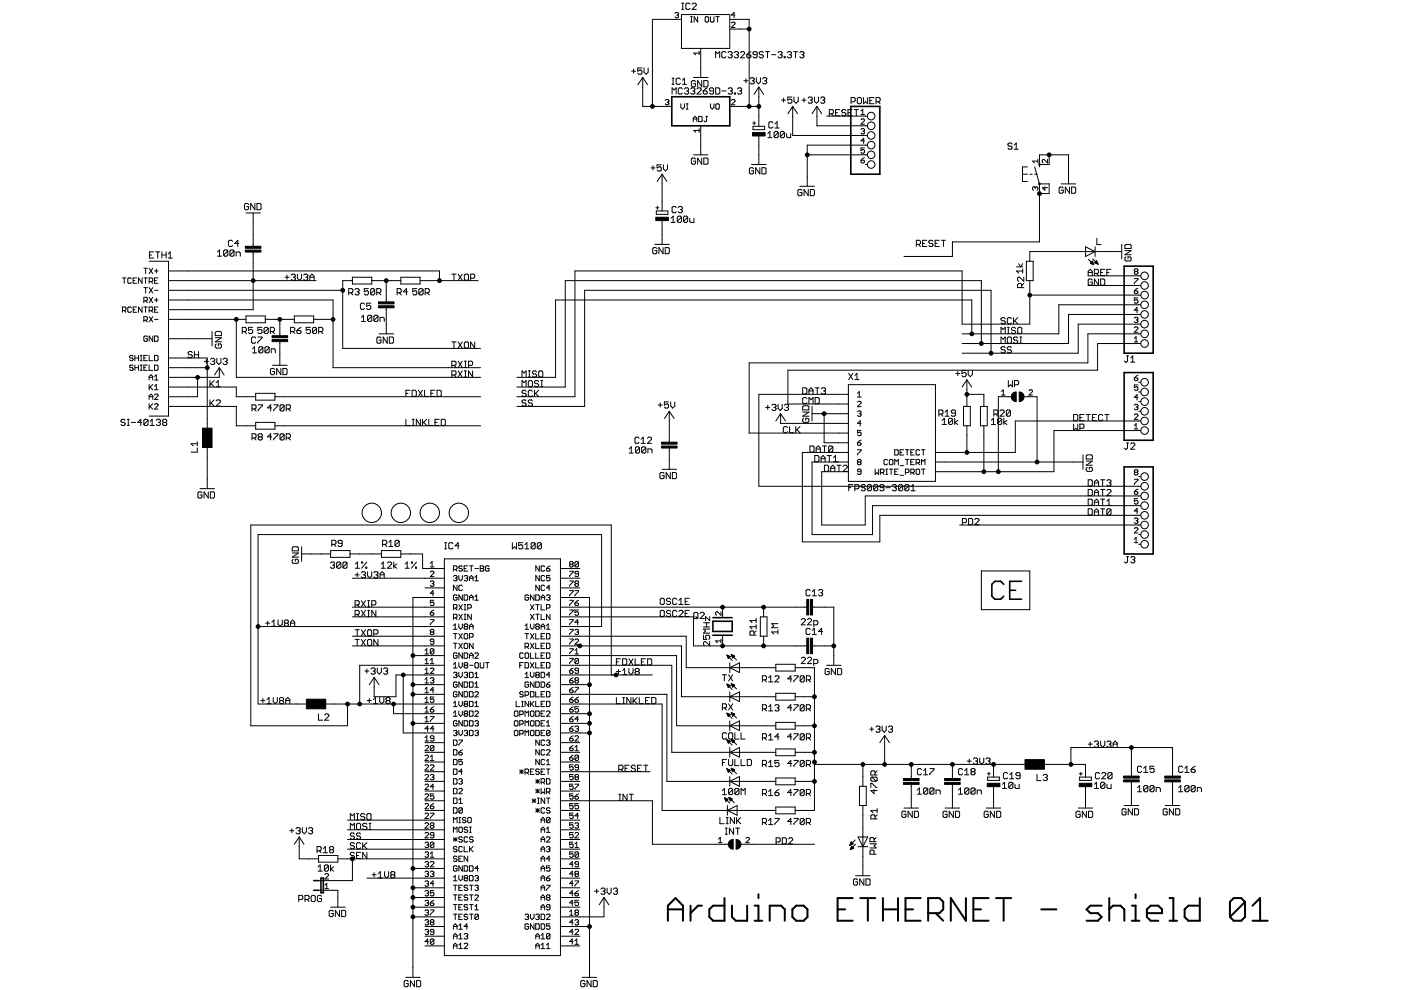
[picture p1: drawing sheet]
<svg xmlns="http://www.w3.org/2000/svg" width="297mm" height="210mm" viewBox="0 0 297 210" stroke-linecap="round" stroke-linejoin="round" font-family="sans-serif">
<g fill="#000" stroke="#000" stroke-width=".42">
<path d="M141.6 192v3.2zM141.6 192l1.6-1.6zM141.6 192.8h3.2zM143.2 190.4l1.6 1.6zM144.8 192v3.2zM146.4 192v3.2zM146.4 193.6l1.6-1.6zM148 192h.8zM150.4 192.8v1.6zM150.4 192.8l.8-.8zM150.4 194.4l.8 .8zM151.2 192h2.4z"/>
<path d="M153.6 190.4v4.8zM151.2 195.2h2.4zM155.2 192v2.4zM155.2 194.4l.8 .8zM156 195.2h2.4zM158.4 192v3.2zM160 192h.8zM160 195.2h1.6zM160.8 192v3.2zM160.8 189.6v.8zM163.2 192v3.2zM163.2 192h2.4z"/>
<path d="M165.6 192l.8 .8zM166.4 192.8v2.4zM168 192.8v1.6zM168 194.4l.8 .8zM168.8 195.2h1.6zM168 192.8l.8-.8zM170.4 195.2l.8-.8zM168.8 192h1.6zM171.2 192.8v1.6zM170.4 192l.8 .8zM177.6 190.4v4.8zM177.6 195.2h3.2z"/>
<path d="M177.6 192.8h1.6zM177.6 190.4h3.2zM182.4 190.4h3.2zM184 190.4v4.8zM187.2 190.4v4.8zM187.2 192.8h3.2zM190.4 190.4v4.8zM192 190.4v4.8zM192 195.2h3.2zM192 192.8h1.6zM192 190.4h3.2zM196.8 190.4v4.8z"/>
<path d="M196.8 190.4h2.4zM198.4 193.6l1.6 1.6zM199.2 190.4l.8 .8zM196.8 193.6h2.4zM200 191.2v1.6zM200 192.8l-.8 .8zM201.6 190.4v4.8zM201.6 190.4l3.2 4.8zM204.8 190.4v4.8zM206.4 190.4v4.8zM206.4 195.2h3.2zM206.4 192.8h1.6z"/>
<path d="M206.4 190.4h3.2zM211.2 190.4h3.2zM212.8 190.4v4.8zM220.8 192.8h3.2zM230.4 195.2h2.4zM230.4 192.8l.8-.8zM230.4 192.8l.8 .8zM231.2 192h2.4zM232.8 195.2l.8-.8zM231.2 193.6h1.6zM232.8 193.6l.8 .8zM235.2 190.4v4.8z"/>
<path d="M235.2 192.8l.8-.8zM236 192h1.6zM237.6 192l.8 .8zM238.4 192.8v2.4zM240 192h.8zM240 195.2h1.6zM240.8 192v3.2zM240.8 189.6v.8zM243.2 192.8v1.6zM243.2 192.8l.8-.8zM243.2 194.4l.8 .8zM244 192h1.6z"/>
<path d="M244 195.2h1.6zM245.6 192l.8 .8zM246.4 192.8v.8zM243.2 193.6h3.2zM248 190.4h.8zM248 195.2h1.6zM248.8 190.4v4.8zM251.2 192.8v1.6zM251.2 192.8l.8-.8zM251.2 194.4l.8 .8zM252 192h2.4zM254.4 190.4v4.8z"/>
<path d="M252 195.2h2.4zM260.8 191.2v3.2zM260.8 191.2l.8-.8zM260.8 194.4l3.2-3.2zM261.6 190.4h1.6zM260.8 194.4l.8 .8zM263.2 190.4l.8 .8zM261.6 195.2h1.6zM264 191.2v3.2zM264 194.4l-.8 .8zM265.6 192l1.6-1.6zM265.6 195.2h3.2z"/>
<path d="M267.2 190.4v4.8z"/>
</g>
<g fill="#000" stroke="#000" stroke-width=".21">
<path d="M133.9 15.1h.9zM134.3 14.6v.9zM135.2 14.4v.7zM135.2 15.1l.5-.2zM135.2 15.5l.2 .2zM135.7 14.9h.2zM135.9 14.9l.2 .2zM135.4 15.7h.5zM135.2 14.4h.9zM136.1 15.1v.4zM136.1 15.5l-.2 .2zM136.3 18.5v4.1z"/>
<path d="M136.3 16.4v2.1zM136.3 16.4l-1.1 1.5zM136.5 14.4v.9zM136.5 15.3l.5 .4zM137.4 15.3l-.4 .4zM136.3 16.4l1 1.5zM137.4 14.4v.9zM138.3 4.1v18.5zM138.3 4.1h4.1zM142.4 4.1h2.1zM142.5 17.9h.4zM142.5 16.6h.4z"/>
<path d="M142.5 18.6v1.3zM142.5 18.6l.4 .5zM142.7 16.6v1.3zM142.9 19.1l.5-.5zM143.1 2.8l.2-.2zM143.3 2.6h.4zM143.1 3.6l.2 .2zM143.4 16.8v.9zM143.4 17.7l.2 .2zM143.4 18.6v1.3zM143.6 16.6l-.2 .2zM143.6 17.9h.4z"/>
<path d="M143.7 2.6l.1 .2zM143.5 3.2h.2zM143.7 3.2l.1 .2zM143.3 3.8h.4zM143.8 18.9v.8zM143.8 19.7l.2 .2zM143.8 2.8v.2zM143.8 3l-.1 .2zM143.8 3.4v.2zM143.8 3.6l-.1 .2zM143.6 16.6h.4zM144 17.9l.3-.2z"/>
<path d="M144 18.6l-.2 .3zM144 19.9h.5zM144 16.6l.3 .2zM144 18.6h.5zM144.7 19.7l-.2 .2zM144.5 3.1h10.2zM144.5 3.1v7.2zM144.5 2h.5zM144.5 .7h.5zM144.5 18.6l.2 .3zM145.1 16.6l-.4 .4zM144.7 17.9h.9z"/>
<path d="M144.8 .7v1.3zM145.1 16.6v1.3zM145.4 18.6l-.3 .3zM145.4 18.6h.4zM145.1 19.7l.3 .2zM145.4 .9v.9zM145.4 1.8l.2 .2zM145.6 .7l-.2 .2zM145.6 2h.5zM145.8 18.6l.2 .3zM145.6 19.3h.2zM145.8 19.3l.2 .2z"/>
<path d="M145.4 19.9h.4zM146 18.9v.2zM145.8 19.3l.2-.2zM146 19.5v.2zM146 19.7l-.2 .2zM145.6 .7h.5zM146.1 2l.2-.2zM146.1 .7l.2 .2zM146.4 4.7h.4zM146.4 3.5h.4zM146.7 18.6l-.2 .3zM146.6 17.3v.9z"/>
<path d="M146.6 18.2l.2 .2zM146.6 3.5v1.2zM146.7 18.6h.4zM146.5 19.7l.2 .2zM146.7 2l.9-.9zM146.6 17.3l.2-.2zM146.8 18.4h.4zM147 .7l-.3 .2zM147 16.4h3.1zM147.1 11.3h1.1zM147.1 18.6l.2 .3zM146.9 19.3h.2z"/>
<path d="M147.1 19.3l.2 .2zM146.7 19.9h.4zM147.2 3.5v1.2zM147.2 3.5l.7 1.2zM146.8 17.1h.4zM147.2 18.4l.3-.2zM147.3 18.9v.2zM147.1 19.3l.2-.2zM147.3 19.5v.2zM147.3 19.7l-.2 .2zM147 .7h.4zM147.2 17.1l.3 .2z"/>
<path d="M147.5 17.8v.4zM147 17.8h.5zM147.1 11.3l.4 .3zM146.7 2h.9zM147.6 .9v.2zM147.4 .7l.2 .2zM147.8 19.9l.9-.8zM147.9 3.5v1.2zM147.9 17.1v1.3zM147.9 17.1l.9 1.3zM148 18.6l-.2 .3zM148.2 10.9v.7z"/>
<path d="M148 18.6h.4zM148.6 12.3v2.1zM148.6 10.3v2zM148.6 14.4v2zM147.8 19.9h.9zM148.7 18.9v.2zM148.4 18.6l.3 .3zM148.8 17.1v1.3zM149.1 19.3v.4zM149.1 19.7l.2 .2zM149.2 17.1v1.3zM149.2 18.4h.7z"/>
<path d="M149.3 19.9h.5zM149.5 3.7v.8zM149.5 4.5l.2 .2zM149.1 19.3l.4-.4zM149.7 3.5l-.2 .2zM149.7 4.7h.4zM150 19.7l-.2 .2zM149.1 19.3h.7zM149.9 18.4l.2-.2zM149.2 17.1h.7zM149.5 18.9l.5-.3zM150 19.5v.2z"/>
<path d="M149.8 19.3l.2 .2zM149.7 3.5h.4zM150.1 4.7l.1-.2zM150.1 17.3v.9zM149.9 17.1l.2 .2zM150.2 3.7v.8zM150.1 3.5l.1 .2zM150.4 19.7l.2 .2zM150.4 18.9v.2zM150.4 19.1l.2 .2zM150.6 3.5v1zM150.6 4.5l.2 .2z"/>
<path d="M150.6 19.9h.5zM150.6 18.6l-.2 .3zM150.6 19.3h.7zM150.8 4.7h.4zM151.1 19.9l.2-.2zM150.6 18.6h.5zM151.2 4.7l.2-.2zM151.3 18.9v.8zM151.1 18.6l.2 .3zM151.4 3.5v1zM151.7 10.9v1.4zM151.7 10.9l.4 .5z"/>
<path d="M151.7 18.6v1.3zM151.7 19.9h.7zM151.8 3.5h.7zM152.1 3.5v1.2zM152.1 11.4l.5-.5zM152.6 19.7l-.2 .2zM151.7 18.6h.7zM152.6 10.9v1.4zM152.6 18.9v.8zM152.4 18.6l.2 .3zM153 11.2v.8zM153 12l.3 .3z"/>
<path d="M153.1 19.3h.8zM153 11.2l.3-.3zM153.3 12.3h.4zM153.3 10.9h.4zM153.7 12.3l.2-.3zM153.7 10.9l.2 .3zM154.4 11.2l.2-.3zM154.6 18.6l-.2 .3zM154.6 10.9h.4zM154.4 12l.2 .3zM154.6 18.6h.4zM154.4 19.7l.2 .2z"/>
<path d="M154.7 3.1v7.2zM144.5 10.3h10.2zM155 10.9l.2 .3zM154.8 11.6h.2zM155 11.6l.2 .2zM154.6 12.3h.4zM155 18.6l.3 .3zM154.8 19.3h.2zM155 19.3l.3 .2zM154.6 19.9h.4zM155.1 3.2h.7zM155.8 5.1l-.7 .7z"/>
<path d="M155.2 11.2v.2zM155.2 11.4l-.2 .2zM155.2 11.8v.2zM155.2 12l-.2 .3zM155.1 4.9l.2-.2zM155.3 18.9v.2zM155 19.3l.3-.2zM155.3 19.5v.2zM155.3 19.7l-.3 .2zM155.6 2.6v1.2zM155.1 3.2l.5-.6zM155.3 4.7h.3z"/>
<path d="M155.7 11.2l.2-.3zM155.7 19.7v.2zM155.7 19.7h.2zM155.1 5.8h.7zM155.8 4.9v.2zM155.6 4.7l.2 .2zM155.9 10.9h.4zM155.7 12l.2 .3zM155.9 19.7v.2zM155.7 19.9h.2zM156.3 10.9l.3 .3zM156.1 11.6h.2z"/>
<path d="M156.3 11.6l.3 .2zM155.9 12.3h.4zM156.6 18.6l-.2 .3zM156.6 11.2v.2zM156.6 11.4l-.3 .2zM156.6 11.8v.2zM156.6 12l-.3 .3zM156.6 18.6h.4zM156.4 19.7l.2 .2zM156.8 4.1h2zM154.7 4.1h2.1zM154.7 6.2h2.1z"/>
<path d="M157.9 11.4l-.9 .9zM157 18.6l.2 .3zM156.8 19.3h.2zM157 19.3l.2 .2zM156.6 19.9h.4zM157.2 10.9l-.2 .3zM157.2 18.9v.2zM157.2 19.1l-.2 .2zM157.2 19.5v.2zM157.2 19.7l-.2 .2zM157.2 10.9h.5zM157.7 17.1h.9z"/>
<path d="M157 12.3h.9zM157.9 11.2v.2zM157.7 10.9l.2 .3zM158.2 16.7v.9zM158.3 11.6v.4zM158.3 12l.2 .3zM158.5 12.3h.5zM158.8 11.2l-.5 .4zM158.8 4.1v2.1zM156.8 6.2h2zM159 12.3l.2-.3zM158.3 11.6h.7z"/>
<path d="M159 16.7l.3-.2zM158.8 11.2l.4-.3zM159.2 11.8v.2zM159 11.6l.2 .2zM159.3 16.5h.4zM159 17.6l.3 .2zM159.7 12l.2 .3zM159.7 11.2v.2zM159.7 11.4l.2 .2zM159.7 16.5l.2 .2zM159.5 17.1h.2zM159.7 17.1l.2 .3z"/>
<path d="M159.3 17.8h.4zM159.9 12.3h.4zM159.7 11.2l.2-.3zM159.9 11.6h.6zM159.9 16.7v.2zM159.7 17.1l.2-.2zM159.9 17.4v.2zM159.7 17.8l.2-.2zM160.5 12l-.2 .3zM159.9 10.9h.4zM160.4 16.5v.9zM160.4 17.4l.4 .4z"/>
<path d="M160.5 11.2v.8zM160.3 10.9l.2 .3zM161.2 17.4l-.4 .4zM160.9 18.5l-1 1.5zM161 11.2v.2zM161 11.4l.2 .2zM161.2 10.9l-.2 .3zM161.2 11.6h.4zM161 12l.2 .3zM161.2 16.5v.9zM161.2 10.9h.4zM161.6 11.6l.2 .2z"/>
<path d="M161.2 12.3h.4zM161.7 16.7l.2-.2zM161.6 10.9l.2 .3zM161.8 11.8v.2zM161.8 12l-.2 .3zM161.9 16.5h.4zM161.7 17.6l.2 .2zM162.3 10.9h.9zM162.3 16.5l.3 .2zM162.1 17.1h.2zM162.3 17.1l.3 .3zM161.9 17.8h.4z"/>
<path d="M162.6 16.7v.2zM162.3 17.1l.3-.2zM162.6 17.4v.2zM162.3 17.8l.3-.2zM162.7 10.9v1.4zM163.6 11.6h.9zM165 11.2l.2-.3zM165.2 10.9h.4zM165 12l.2 .3zM165.6 10.9l.2 .3zM165.4 11.6h.2zM165.6 11.6l.2 .2z"/>
<path d="M165.2 12.3h.4zM165.8 11.2v.2zM165.8 11.4l-.2 .2zM165.8 11.8v.2zM165.8 12l-.2 .3zM166.3 12v.3zM166.3 12h.2zM166.5 12v.3zM166.3 12.3h.2zM166.9 11.2l.3-.3zM167.2 10.9h.4zM166.9 12l.3 .3z"/>
<path d="M167.6 10.9l.2 .3zM167.4 11.6h.2zM167.6 11.6l.2 .2zM167.2 12.3h.4zM167.8 11.2v.2zM167.6 11.6l.2-.2zM167.8 11.8v.2zM167.6 12.3l.2-.3zM168.3 10.9h.8zM168.7 10.9v1.4zM169.6 11.2l.2-.3zM169.8 10.9h.4z"/>
<path d="M169.6 12l.2 .3zM170.2 10.9l.3 .3zM170 11.6h.2zM170.2 11.6l.3 .2zM169.8 12.3h.4zM170.5 11.2v.2zM170.5 11.4l-.3 .2zM170.5 11.8v.2zM170.5 12l-.3 .3zM136.3 22.6h2zM138 35.6h.9zM138.3 22.6h2.1z"/>
<path d="M138.5 35.2v.8zM139.3 34.9v.7zM139.3 35.6l.5-.2zM139.3 36l.3 .3zM139.8 35.4h.2zM140 35.4l.2 .2zM139.6 36.3h.4zM139.3 34.9h.9zM140.2 35.6v.4zM140 36.3l.2-.3zM140.4 36.9v2.1zM140.4 36.9l-1.1 1.6z"/>
<path d="M140.4 22.6h2zM140.7 34.9v.9zM140.7 35.8l.4 .5zM141.1 21.3l.1-.2zM141.5 35.8l-.4 .5zM141.2 21.1h.4zM141.1 22l.1 .2zM140.4 36.9l1 1.6zM141.5 34.9v.9zM141.6 21.1l.2 .2zM141.4 21.7h.2zM141.6 21.7l.2 .2z"/>
<path d="M141.2 22.2h.4zM141.8 21.3v.2zM141.8 21.5l-.2 .2zM141.8 21.9v.1zM141.8 22l-.2 .2zM144.4 22v.8zM144.4 22.8l.3 .3zM145.1 22.8l-.4 .3zM145.1 22v.8zM145.5 23.1h.4zM145.5 22h.4zM145.7 22v1.1z"/>
<path d="M146.6 33.7v.9zM146.6 34.6l.2 .2zM146.6 33.7l.2-.2zM146.8 34.8h.4zM147 25v.8zM147 25l.4-.3zM147 25.2h.7zM147 32.8h3.1zM147.1 27.7h1.1zM146.8 33.5h.4zM147.2 34.8l.3-.2zM147.4 24.7l.3 .3z"/>
<path d="M147.2 33.5l.3 .2zM147.5 34.2v.4zM147 34.2h.5zM147.1 27.7l.4 .3zM147.7 25v.8zM147.9 33.5v1.3zM147.9 33.5l.9 1.3zM148.1 24.7v1.1zM148.1 25.8h.6zM148.2 27.3v.7zM148.6 28.7v2.1zM148.6 26.7v2z"/>
<path d="M148.6 30.8v2zM148.9 25.6l-.2 .2zM148.1 24.7h.6zM148.8 33.5v1.3zM148.9 24.9v.7zM148.7 24.7l.2 .2zM149.2 33.5v1.3zM149.2 34.8h.7zM149.2 25.6l.2 .2zM149.4 25.8h.2zM149.6 25.8l.2-.2zM149.6 24.7h.4z"/>
<path d="M149.8 24.7v.9zM149.9 34.8l.2-.2zM149.2 33.5h.7zM150.1 33.7v.9zM149.9 33.5l.2 .2zM150.6 22v.8zM150.6 22.8l.4 .3zM151.4 22.8l-.4 .3zM151.4 22v.8zM151.8 22.2v.7zM151.8 22.9l.2 .2zM152 22l-.2 .2z"/>
<path d="M152 23.1h.3zM152 22h.3zM152.5 22.9l-.2 .2zM152.5 22.2v.7zM152.3 22l.2 .2zM155.1 22.2l.7-.7zM155.3 21.1l-.2 .2zM155.3 21.1h.3zM155.1 22.2h.7zM155.8 21.3v.2zM155.6 21.1l.2 .2zM156.8 22.6h2z"/>
<path d="M154.7 22.6h2.1zM158.8 22.6h2.1zM158.8 6.2v16.4zM158.9 35.8v.9zM158.9 36.7l.2 .2zM159.1 35.6l-.2 .2zM159.1 36.9h.5zM159.3 34.9h3.1zM159.1 35.6h.5zM159.6 36.9l.2-.2zM159.6 26.1h.6zM159.7 27.5h2.4z"/>
<path d="M159.7 26.8v.7zM159.7 26.8h2.4zM159.6 35.6l.2 .2zM159.8 36.2v.5zM159.3 36.2h.5zM159.9 25.8v.6zM160.2 35.6v1.3zM160.2 35.6l.9 1.3zM160.9 30.9v1.9zM160.9 22.6v2.1zM160.9 20.5v2.1zM160.9 28.8v2.1z"/>
<path d="M160.9 24.7v2.1zM160.9 32.8v2.1zM160.9 18.5v2zM161.1 35.6v1.3zM161.5 35.6v1.3zM161.5 36.9h.7zM160.9 18.5l1 1.5zM162.1 26.8v.7zM162.2 36.9l.2-.2zM161.5 35.6h.7zM162.4 35.8v.9zM162.2 35.6l.2 .2z"/>
<path d="M162.8 28.3l.4-.4zM162.8 29.2h.9zM163 26.1v.8zM163 26.9l.2 .2zM163.2 25.8l-.2 .3zM163.2 27.1h.5zM163.2 27.9v1.3zM163.2 25.8h.5zM163.7 27.1l.2-.2zM163.7 25.8l.2 .3zM164.1 28.1v.9zM164.3 27.9l-.2 .2z"/>
<path d="M164.1 29l.9-.9zM164.3 26.3l.5-.5zM164.3 27.1h.9zM164.3 27.9h.5zM164.1 29l.2 .2zM164.8 25.8v1.3zM164.8 27.9l.2 .2zM164.3 29.2h.5zM165 28.1v.9zM165 29l-.2 .2zM165.4 28.1v.9zM165.7 27.9l-.3 .2z"/>
<path d="M165.4 29l.9-.9zM165.7 27.9h.4zM165.4 29l.3 .2zM165.7 21.2h.9zM166.1 27.9l.2 .2zM165.7 29.2h.4zM166.1 20.8v.9zM166.3 28.1v.9zM166.1 29.2l.2-.2zM166.8 28.3v.7zM166.8 29l.2 .2zM167 29.2h.6z"/>
<path d="M167 20.6v.6zM167 21.2l.5-.2zM167 21.7l.2 .2zM167.5 21h.2zM167.6 28.3v.9zM167.7 21l.2 .2zM167.2 21.9h.5zM167 20.6h.9zM167.9 21.2v.5zM167.9 21.7l-.2 .2zM168.1 24.6v4.1zM168.1 22.6v2z"/>
<path d="M168.1 22.6l-1.1 1.5zM168.3 20.6v.9zM168.3 21.5l.5 .4zM168.8 21.9l.4-.4zM168.1 22.6l1 1.5zM169.2 20.6v.9zM169.6 39.5h3.1zM170 21.2h.9zM170.5 20.8v.9zM171.2 30.8v2zM171.2 32.8v4.6zM171.2 37.4v2.1z"/>
<path d="M171.6 20.6l-.3 .2zM171.6 20.6h.4zM171.3 21.7l.3 .2zM172 20.6l.2 .2zM171.8 21.2h.2zM172 21.2l.2 .3zM171.6 21.9h.4zM172.2 20.8v.2zM172.2 21l-.2 .2zM172.2 21.5v.2zM172 21.9l.2-.2zM172.7 20.6v.9z"/>
<path d="M172.7 21.5l.4 .4zM173.1 21.9l.4-.4zM173.2 24.6v2.1zM173.2 22.6v2zM173.2 22.6l-1 1.5zM173.5 20.6v.9zM174.2 20.6l-.2 .2zM174.2 20.6h.4zM174 21.7l.2 .2zM173.2 22.6l1 1.5zM174.6 20.6l.3 .2zM174.4 21.2h.2z"/>
<path d="M174.6 21.2l.3 .3zM174.2 21.9h.4zM174.9 20.8v.2zM174.9 21l-.3 .2zM174.9 21.5v.2zM174.9 21.7l-.3 .2zM175.8 23.2v1.4zM175.8 23.2h.7zM176.3 24.1l.4 .5zM176.5 23.2l.2 .3zM175.8 24.1h.7zM176.7 23.5v.4z"/>
<path d="M176.7 23.9l-.2 .2zM177.1 23.2v1.4zM177.1 24.6h.9zM177.1 23.9h.5zM177.1 23.2h.9zM178.5 23.5v.2zM178.5 23.7l.2 .2zM178.7 23.2l-.2 .3zM178.7 23.9h.4zM178.5 24.3l.2 .3zM178.7 23.2h.4zM179.1 23.9l.2 .2z"/>
<path d="M178.7 24.6h.4zM179.1 23.2l.2 .3zM179.3 24.1v.2zM179.3 24.3l-.2 .3zM179.8 23.2v1.4zM179.8 24.6h.9zM179.8 23.9h.4zM180.4 20.7v1.3zM180.4 20.7h.7zM179.8 23.2h.9zM181.1 20.7l.2 .2zM180.4 21.6h.7z"/>
<path d="M181.1 23.2h.9zM181.3 20.9v.4zM181.3 21.3l-.2 .3zM181.5 23.2v1.4zM181.8 20.9v.9zM181.8 21.8l.2 .2zM181.8 20.9l.2-.2zM182 22h.4zM182 20.7h.4zM182.4 22l.2-.2zM182.5 23.5l.4-.3zM182.5 24.3h.8z"/>
<path d="M183.3 25.6l-.8 .7zM182.5 27.5l.2-.2zM182.5 29.9h.8zM182.5 31.4v.5zM182.5 31.9l.4-.2zM182.5 34v.4zM182.5 34.4l.2 .1zM182.6 20.9v.9zM182.4 20.7l.2 .2zM182.7 25.2l-.2 .2zM182.7 27.3h.4zM182.5 28.2l.2 .2z"/>
<path d="M182.5 32.3l.2 .2zM182.7 34.5h.4zM182.9 23.2v1.1zM182.9 31.7h.2zM182.9 33.6l-.4 .4zM183.1 20.7v1.3zM183.1 22l.4-.4zM182.7 25.2h.4zM183.1 27.3l.2 .2zM182.9 27.8h.2zM183.1 27.8l.2 .2zM182.7 28.4h.4z"/>
<path d="M183.1 29.3v1.1zM182.5 29.9l.6-.6zM183.1 31.7l.2 .2zM182.7 32.5h.4zM183.3 34.4l-.2 .1zM182.5 34h.6zM182.5 26.3h.8zM183.3 25.4v.2zM183.1 25.2l.2 .2zM183.3 27.5v.1zM183.3 27.6l-.2 .2zM183.3 28v.2z"/>
<path d="M183.3 28.2l-.2 .2zM182.5 31.4h.8zM183.3 31.9v.4zM183.3 32.3l-.2 .2zM182.9 33.6l.4-.2zM183.3 34.2v.2zM183.1 34l.2 .2zM168.1 28.7h15.4zM171.2 30.8h12.3zM171.2 32.8h12.3zM175.3 24.6h8.2zM173.2 26.7h10.3z"/>
<path d="M183.5 24.6h.4zM183.5 26.7h.4zM183.5 28.7h.4zM183.5 30.8h.4zM183.5 32.8h.4zM183.5 34.9h.4zM183.5 21.6l.5 .4zM184 20.7v1.3zM184.4 20.7v1.3zM184.4 22h.9zM184.4 21.3h.4zM184.4 20.7h.9z"/>
<path d="M185.7 20.7v1.3zM185.7 20.7h.7zM186.2 21.6l.4 .4zM186.4 20.7l.2 .2zM185.7 21.6h.7zM186.6 20.9v.4zM186.6 21.3l-.2 .3zM213.7 30.5v.3zM213.7 30.8l.2 .2zM213.7 30.5l.2-.2zM213.9 31h.5zM213.7 31.4l.2 .2z"/>
<path d="M213.9 30.3h.5zM214.4 31l.2 .2zM213.9 31.6h.5zM214.4 30.3l.2 .2zM214.6 31.2v.2zM214.6 31.4l-.2 .2zM215 30.8l.5-.5zM215 31.6h.9zM215.5 30.3v1.3zM216.8 35.4h1zM216.8 38.5h1zM216.8 35.4v1.5z"/>
<path d="M216.8 36.9v1.6zM216.8 36.9h1zM218.3 36.9h.5zM218.9 39.8l.2-.2zM218.9 34.2h1.1zM219.1 39.6h.2zM219.3 39.6l.2 .2zM218.9 34.2l.4 .3zM219.4 36.9h.5zM219.5 39.8v.2zM219.5 39.8l.2-.2zM219.7 39.6h.2z"/>
<path d="M219.9 39.6l.1 .2zM220 39.8v.4zM220 33.8v.7zM220.4 32.8h2zM220.4 32.8v2.1zM220.4 34.9v.5zM219.4 35.4l1 3.6zM221 34v.4zM221 34.4l.2 .1zM221 39.8l.5 .5zM221.2 33.8l-.2 .2zM221.2 33.8h.1z"/>
<path d="M222.1 33.8v.7zM221.3 33.8l.8 .7zM221 39.8h1.1zM222.4 32.8h4.1zM222.4 32.8v2.1zM220.4 34.9h2zM220.4 39h2zM224.6 39.9v.8zM224.8 39.7l-.2 .2zM225 39h3.1zM224.8 39.7h.4zM225.2 39.7l.2 .2z"/>
<path d="M225.9 39.7l.9 1.3zM226.5 32.8v4.1zM226.5 36.9v2.1zM227.2 39.7v1.3zM227.2 39.7h.7zM227.9 39.7l.2 .2zM26 58.9h.7zM27.1 59.1v.8zM27.1 59.9l.2 .2zM27.3 58.9l-.2 .2zM27.3 58.9h.4zM27.7 58.9l.2 .2z"/>
<path d="M28.2 58.9v1.2zM28.2 59.5h.4zM28.2 58.9h.8zM29.4 58.9l.7 1.2zM30.5 56.9h.7zM30.5 58.9h.7zM30.9 56.9v1.1zM31.6 55.4h4.1zM31.6 56.9l.8 1.1zM31.6 58.9h.6zM31.7 53.4v1.3zM31.7 54.7h.9z"/>
<path d="M31.7 54.1h.4zM32 59.7l.4 .4zM32.2 58.9l.2 .2zM31.6 59.7h.6zM32.4 56.9l-.8 1.1zM32.4 59.1v.4zM32.4 59.5l-.2 .2zM31.7 53.4h.9zM32.8 57.4h.7zM32.8 58.9v1.2zM32.8 59.5h.3zM33 53.4h.9z"/>
<path d="M33.1 57.1v.7zM33.4 53.4v1.3zM32.8 58.9h.7zM34.3 53.4v1.3zM34.3 54.1h.9zM35.2 53.4v1.3zM36.1 53.4l-.4 .4zM35.7 54.7h.8zM35.7 55.4v32.8zM36.1 53.4v1.3zM39.8 57.4h53.4zM35.7 57.4h4.1z"/>
<path d="M35.7 59.5h4.1zM46.1 53.4l.4-.4zM46.1 54.3h.9zM46.5 53v1.3zM47.4 53.2v.9zM47.4 53.2l.2-.2zM47.4 54.1l.9-.9zM47.6 53h.5zM47.4 54.1l.2 .2zM48.1 53l.2 .2zM47.6 54.3h.5zM48.3 53.2v.9z"/>
<path d="M48.3 54.1l-.2 .2zM48.4 51.2v.8zM48.4 52l.3 .3zM48.4 51.2l.3-.3zM48.7 52.3h.4zM48.7 53.2v.9zM48.7 53.2l.3-.2zM48.7 54.1l.9-.9zM49 53h.4zM48.7 54.1l.3 .2zM48.7 50.9h.4zM49.1 52.3l.2-.3z"/>
<path d="M49.1 50.9l.2 .3zM49.4 53l.2 .2zM49 54.3h.4zM49.6 53.2v.9zM49.6 54.1l-.2 .2zM49.8 51.6h.8zM50.1 53.4v.9zM50.1 53.4h.6zM50.4 50.9v1.4zM50.4 50.9l-.6 .7zM50.7 53.4l.2 .3zM50.9 53.7v.6z"/>
<path d="M51.8 43.4v.8zM51.8 44.2l.2 .3zM52 43.1l-.2 .3zM52 44.5h.5zM52 43.1h.5zM52.7 44.2l-.2 .3zM52.5 43.1l.2 .3zM52.7 43.8v.4zM52.3 43.8h.4zM53.1 43.1v1.4zM53.1 43.1l.9 1.4zM53.7 47.2v2.6z"/>
<path d="M39.8 59.5h13.9zM53.7 55.9v3.6zM53.7 59.5h13.3zM53.7 53.9v2zM53.7 49.8v2zM53.7 53.4v.5zM53.7 51.8v.4zM53.7 45.1v2.1zM54 43.1v1.4zM54.5 43.1v1.4zM54.5 44.5h.6zM55.4 44.2l-.3 .3z"/>
<path d="M54.5 43.1h.6zM52.2 45.1h3zM55.4 43.4v.8zM55.1 43.1l.3 .3zM60.4 58.8h.9zM60.9 58.3v.9zM61.7 58.3l.3-.2zM62 58.1h.4zM61.7 59.2l.3 .2zM62.4 58.1l.2 .2zM62.2 58.8h.2zM62.4 58.8l.2 .2z"/>
<path d="M62 59.4h.4zM62.6 58.3v.3zM62.6 58.6l-.2 .2zM62.6 59v.2zM62.6 59.2l-.2 .2zM63.1 58.1v.9zM63.1 59l.4 .4zM63.5 59.4l.4-.4zM63.9 58.1v.9zM64.4 58.3l.2-.2zM64.6 58.1h.4zM64.4 59.2l.2 .2z"/>
<path d="M65 58.1l.3 .2zM64.8 58.8h.2zM65 58.8l.3 .2zM64.6 59.4h.4zM65.3 58.3v.3zM65.3 58.6l-.3 .2zM65.3 59v.2zM65.3 59.2l-.3 .2zM65.7 58.6v.8zM66.1 58.1l-.4 .5zM65.7 58.8h.9zM66.1 58.1l.5 .5z"/>
<path d="M66.6 58.6v.8zM72.7 59.5v2.1zM72.7 59.5h2zM74.7 58.8v1.4zM74.7 58.8h4.1zM78.8 58.8v1.4zM78.8 59.5h2.1zM80.9 59.5h1zM81.9 59.5h1zM82.9 59.5h2.1zM85 58.8v1.4zM85 58.8h4.1z"/>
<path d="M89.1 58.8v1.4zM91.1 59.5h2.1zM89.1 59.5h2zM93.2 57.4v2.1zM93.2 59.5h8.2zM95.8 58.1h.9zM96.2 58.1v1.3zM97.1 58.1l.9 1.3zM98 58.1l-.9 1.3zM98.4 58.3v.9zM98.4 59.2l.3 .2zM98.4 58.3l.3-.2z"/>
<path d="M98.7 59.4h.4zM98.7 58.1h.4zM99.1 59.4l.2-.2zM99.3 58.3v.9zM99.1 58.1l.2 .2zM99.8 58.1v1.3zM99.8 58.1h.6zM100.4 58.1l.2 .2zM99.8 59h.6zM100.6 58.3v.5zM100.6 58.8l-.2 .2zM119.8 59.5v22.6z"/>
<path d="M121.9 57.4v26.7zM138.4 52.7v.9zM138.4 53.6l.2 .2zM138.6 52.5l-.2 .2zM138.6 53.8h.4zM138.8 51.8h3.1zM138.6 52.5h.4zM139.3 53.6l-.3 .2zM139.1 44h.6zM139.1 45.4h2.5zM139.1 44.7v.7zM139.1 44.7h2.5z"/>
<path d="M139 52.5l.3 .2zM139.3 53.1v.5zM138.8 53.1h.5zM139.4 43.7v.7zM139.7 52.5v1.3zM139.7 52.5l.9 1.3zM140.4 39v3.7zM140.4 48.8v1zM140.4 46.8v2zM140.4 42.7v2zM140.4 49.8v2zM140.6 52.5v1.3z"/>
<path d="M141 52.5v1.3zM141 53.8h.7zM141.6 44.7v.7zM141.9 53.6l-.2 .2zM141 52.5h.7zM141.9 52.7v.9zM141.7 52.5l.2 .2zM142.3 46.3l.4-.5zM142.3 47.2h.9zM142.5 44v.9zM142.5 44.9l.2 .2zM142.5 44l.2-.2z"/>
<path d="M142.7 45.1h.5zM142.7 45.8v1.4zM142.7 43.8h.5zM143.4 44.9l-.2 .2zM143.2 43.8l.2 .2zM143.6 46.1v.8zM143.6 46.1l.2-.3zM143.6 46.9l.9-.8zM143.8 44l.2-.2zM143.8 45.8h.5zM143.6 46.9l.2 .3zM144 43.8h.5z"/>
<path d="M143.8 44.9l.2 .2zM144.3 45.8l.2 .3zM143.8 47.2h.5zM144.5 43.8l.2 .2zM144.3 44.4h.2zM144.5 44.4l.2 .3zM144 45.1h.5zM144.5 46.1v.8zM144.3 47.2l.2-.3zM144.7 44v.2zM144.7 44.2l-.2 .2zM144.7 44.7v.2z"/>
<path d="M144.7 44.9l-.2 .2zM144.9 46.1v.8zM145.1 45.8l-.2 .3zM144.9 46.9l.9-.8zM145.1 45.8h.5zM144.9 46.9l.2 .3zM145.6 45.8l.2 .3zM145.1 47.2h.5zM145.8 46.1v.8zM145.8 46.9l-.2 .3zM146.2 46.3v.6zM146.2 46.9l.3 .3z"/>
<path d="M146.5 47.2h.6zM147.1 46.3v.9zM169.2 40.4v.9zM169.2 41.3l.2 .2zM169.2 40.4l.2-.2zM169.4 41.5h.4zM169.4 40.2h.4zM169.8 41.5l.2-.2zM169.8 40.2l.2 .2zM170 40.8v.5zM169.6 40.8h.4zM170.5 40.2v1.3z"/>
<path d="M170.5 40.2l.9 1.3zM171.4 40.2v1.3zM171.8 40.2v1.3zM171.8 41.5h.7zM172.5 41.5l.2-.2zM171.8 40.2h.7zM172.7 40.4v.9zM172.5 40.2l.2 .2zM191.7 54.4h10.2zM194.3 50.9v1.4zM194.3 50.9h.6zM194.7 51.8l.5 .5z"/>
<path d="M194.9 50.9l.3 .3zM194.3 51.8h.6zM195.2 51.2v.4zM195.2 51.6l-.3 .2zM195.6 50.9v1.4zM195.6 52.3h.9zM195.6 51.6h.4zM195.6 50.9h.9zM196.9 51.2v.2zM196.9 51.4l.2 .2zM196.9 51.2l.2-.3zM197.1 51.6h.5z"/>
<path d="M196.9 52l.2 .3zM197.1 50.9h.5zM197.6 51.6l.2 .2zM197.1 52.3h.5zM197.6 50.9l.2 .3zM197.8 51.8v.2zM197.6 52.3l.2-.3zM198.3 50.9v1.4zM198.3 52.3h.8zM198.3 51.6h.4zM198.3 50.9h.8zM199.6 50.9h.8z"/>
<path d="M200 50.9v1.4zM201.9 51.3v3.1zM204 57.4v11.3zM121.9 57.4h82.1zM208.1 59.5v13.3zM119.8 59.5h88.3zM215.5 57.5h1.3zM215.8 59v.4zM215.8 59.4l.2 .2zM216 58.8l-.2 .2zM215.5 57.5l.5 .4zM216 58.8h.2z"/>
<path d="M216 55.9l.4 .7zM216.8 57v.9zM215.5 56.6h1.3zM216.8 55.9l-.4 .7zM217.1 58.8v.8zM216.2 58.8l.9 .8zM217.6 55.4v4.1zM217.6 59.5h1.5zM217.6 55.4h1.5zM218.3 53.3h9.8zM218.3 53.3v2.1zM218.9 39.8v.4z"/>
<path d="M219.1 55.4v4.1zM218.9 40.2l.2 .1zM219.9 40.3l.1-.1zM220.4 41v10.3zM201.9 51.3h18.5zM220.4 39v2zM221.5 39.6v.7zM220.4 41h2zM222.4 39v2zM224.6 40.7l.2 .3zM224.8 41h.4zM225.4 40.7l-.2 .3z"/>
<path d="M225.4 40.3v.4zM225 40.3h.4zM225.9 39.7v1.3zM226.8 39.7v1.3zM227.2 41h.7zM228.1 40.7l-.2 .3zM228.1 39.9v.8zM228.1 53.3h2zM230.1 52.3l2.1 1zM230.1 52.3v1zM230.1 53.3v1.1zM230.1 53.3h2.1z"/>
<path d="M230.7 59.4v.8zM230.7 57.5v.9zM230.7 57.5l.4-.4zM230.7 57.8h.9zM230.8 55l1.1 1.1zM230.9 59.2l-.2 .2zM231.1 57.1l.5 .4zM231.6 55.4l-.4 .4zM231.2 55.8h.5zM231.3 55.9h.5zM231.3 55.7h.4zM230.9 59.2h.5z"/>
<path d="M231.4 55.6h.2zM231.5 55.9h.3zM231.5 55.5h.1zM231.6 55.4l.3 .7zM231.4 59.2l.2 .2zM231.1 59.8h.5zM231.6 57.5v.9zM231.7 54.9l1.1 1.1zM231.7 56h.1zM231.2 55.8l.7 .3zM232 59.2l.9 1.3zM232 57.1v1.3z"/>
<path d="M232 57.1h.7zM232.5 55.3l-.4 .4zM232.1 55.7h.6zM230.1 54.4l2.1-1.1zM232.2 52.3v1zM232.2 53.3v1.1zM232.2 55.6h.4zM232.2 55.8h.5zM232.3 55.5h.3zM232.4 55.4h.1zM232.4 55.9h.3zM232.5 58l.4 .4z"/>
<path d="M232.5 55.3l.3 .7zM232.6 50.5v1.4zM232.6 51.9h.8zM232.6 55.9h.2zM232.7 57.1l.2 .2zM232 58h.7zM232.1 55.7l.7 .3zM232.9 57.3v.5zM232.7 58l.2-.2zM233.4 59.2v1.3zM233.4 57.1v1.3zM233.4 58.4h.8z"/>
<path d="M233.4 57.8h.4zM233.4 59.2h.6zM232.2 53.3h2zM234 59.2l.2 .2zM233.4 57.1h.8zM234.7 57.1v1.3zM234.7 57.1h.8zM234.7 57.8h.4zM234.2 53.3h1.6zM235.8 53.3h2zM237.8 51.8v3.1zM238.5 54.7v.4z"/>
<path d="M238.5 55.1l.2 .2zM238.5 54l1.3-.9zM238.5 52.7h1.3zM238.5 52v.7zM238.7 54.5l-.2 .2zM238.7 55.3h.9zM238.7 51.8l-.2 .2zM239.2 54.5v.4zM239.8 55.1l-.2 .2zM239.2 54.5h.4zM238.7 51.8h.9zM239.8 54.7v.4z"/>
<path d="M239.6 54.5l.2 .2zM238.5 54h1.3zM238.5 53.1h1.3zM239.8 52v.7zM239.6 51.8l.2 .2zM240.5 59.1h.8zM240.5 57.2l.2-.2zM240.5 57.8v.2zM240.5 57.8l.2-.2zM240.5 57.2v.2zM240.7 57h.4zM240.5 58l.2 .1z"/>
<path d="M240.5 57.4l.2 .2zM240.7 57.6h.4zM241.1 57l.2 .2zM241.1 57.6l.2 .2zM240.7 58.1h.4zM241.3 59.1v.1zM241.3 59.2l-.8 .8zM241.3 57.2v.2zM241.3 57.4l-.2 .2zM241.3 57.8v.2zM241.3 58l-.2 .1zM230.7 58.5h10.7z"/>
<path d="M241.4 58.5h.5zM26 65.1v1.1zM26 65.1h.5zM26.3 58.9v1.2zM26.3 65.8l.4 .4zM26.5 65.1l.2 .2zM26 65.8h.5zM26.7 65.3v.4zM26.5 65.8l.2-.1zM27.1 65.3v.7zM27.1 66l.2 .2zM27.3 60.1h.4z"/>
<path d="M27.1 65.3l.2-.2zM27.3 66.2h.4zM27.5 75.5v.2zM27.5 75.7l.2 .2zM27.5 77.6v.2zM27.5 77.8l.2 .2zM27.7 60.1l.2-.2zM27.3 65.1h.4zM27.7 66.2l.2-.2zM27.7 75.4l-.2 .1zM27.7 75.9h.3zM27.5 76.3l.2 .2z"/>
<path d="M27.5 77.6l.2-.2zM27.7 78h.3zM27.5 78.3l.2 .2zM27.7 65.1l.2 .2zM27.7 75.4h.3zM28 75.9l.2 .2zM27.7 76.5h.3zM27.7 77.4h.3zM28 78l.2 .1zM27.7 78.5h.3zM28 75.4l.2 .1zM28.2 76.1v.2z"/>
<path d="M28.2 76.3l-.2 .2zM28 77.4l.2 .2zM28.2 78.1v.2zM28.2 78.3l-.2 .2zM28.2 60.1h.8zM28.2 65.1v1.1zM28.2 66.2h.8zM28.2 65.7h.4zM28.6 75.4v1.1zM28.6 75.9h.8zM28.6 77.4v1.1zM28.6 78h.8z"/>
<path d="M28.2 65.1h.8zM29.4 58.9v1.2zM29.4 65.1v1.1zM29.4 65.1l.7 1.1zM29.4 75.4v1.1zM29.4 77.4v1.1zM29.7 76.5h.4zM29.7 75.4h.4zM29.7 78.5h.4zM29.7 77.4h.4zM29.9 75.4v1.1zM29.9 77.4v1.1z"/>
<path d="M30.1 58.9v1.2zM30.1 65.1v1.1zM30.5 61h.7zM30.5 63v1.2zM30.5 63h.6zM30.5 65.1h.7zM30.5 67.1v1.2zM30.5 67.1h.6zM30.5 71.4v.8zM30.5 72.2l.2 .2zM30.5 75.4v1.1zM30.5 76.5h.7z"/>
<path d="M30.5 75.9h.4zM30.5 77.4v1.1zM30.5 78.5h.7zM30.5 78h.4zM30.7 71.2l-.2 .2zM30.7 72.4h.4zM30.9 58.9v1.2zM30.9 65.1v1.1zM30.9 61v1.1zM30.9 63.8l.3 .4zM30.9 67.9l.3 .4zM31.1 63l.1 .2z"/>
<path d="M30.5 63.8h.6zM31.1 67.1l.1 .2zM30.5 67.9h.6zM30.7 71.2h.4zM31.2 72.2l-.1 .2zM31.2 63.2v.4zM31.2 63.6l-.1 .2zM31.2 67.3v.4zM31.2 67.7l-.1 .2zM31.1 71.2l.1 .2zM31.2 71.8v.4zM30.9 71.8h.3z"/>
<path d="M30.5 75.4h.7zM30.5 77.4h.7zM31.6 58.9v1.2zM31.6 61l.8 1.1zM31.6 63l.8 1.2zM31.6 65.1v1.1zM31.6 65.1h.6zM31.6 67.1l.8 1.2zM31.6 71.2v1.2zM31.6 71.2l.8 1.2zM31.6 75.4v1.1zM31.6 76.5h.8z"/>
<path d="M31.6 77.4v1.1zM31.6 78.5h.8zM31.6 79.8l.4-.3zM32 65.8l.4 .4zM32 79.5l.4 .3zM32.2 65.1l.2 .2zM31.6 65.8h.6zM32.4 61l-.8 1.1zM32.4 63l-.8 1.2zM32.4 65.3v.4zM32.2 65.8l.2-.1zM32.4 67.1l-.8 1.2z"/>
<path d="M32.4 71.2v1.2zM32.4 79.8v.8zM32.8 60.1h.7zM32.8 61.6h.7zM32.8 63.6h.7zM32.8 65.1v1.1zM32.8 66.2h.7zM32.8 65.7h.3zM32.8 67.7h.7zM32.8 71.2v1.2zM32.8 72.4h.5zM32.8 75.4v1.1z"/>
<path d="M32.8 76.5h.5zM32.8 77.4v1.1zM32.8 78.5h.5zM32.8 79.8l.3-.3zM33.1 63.2v.8zM33.1 79.5v1.1zM33.5 72.2l-.2 .2zM32.8 71.2h.5zM33.3 76.5l.2-.2zM32.8 75.4h.5zM33.3 78.5l.2-.2zM32.8 77.4h.5z"/>
<path d="M32.8 65.1h.7zM33.5 71.4v.8zM33.3 71.2l.2 .2zM33.5 75.5v.8zM33.3 75.4l.2 .1zM33.5 77.6v.7zM33.3 77.4l.2 .2zM39.8 63.6h30.8zM39.8 61.6h32.9zM39.8 75.9h4.1zM39.8 65.7h13.9zM35.7 61.6h4.1z"/>
<path d="M35.7 63.6h4.1zM35.7 65.7h4.1zM35.7 67.7h4.1zM35.7 71.8h4.1zM35.7 75.9h4.1zM35.7 78h4.1zM39.9 74.8v.2zM39.9 75l.2 .2zM40.1 74.5l-.2 .3zM40.1 75.2h.5zM39.9 75.6l.2 .3zM40.1 74.5h.5z"/>
<path d="M40.6 75.2l.2 .2zM40.1 75.9h.5zM40.6 74.5l.2 .3zM40.8 75.4v.2zM40.8 75.6l-.2 .3zM41.2 74.5v1.4zM41.2 75.2h.9zM42.1 74.5v1.4zM39.8 71.8h3.1zM42.9 71.8h2.1zM43.3 76.6h.9zM43.8 76.2v.9z"/>
<path d="M43.9 75.9v2.1zM39.8 78h4.1zM43.9 78v10.7zM44.6 76.2l.3-.2zM44.9 76h.4zM44.6 77.1l.3 .2zM45 70.3v3zM45.3 76l.2 .2zM45.1 76.6h.2zM45.3 76.6l.2 .3zM44.9 77.3h.4zM45.5 76.2v.2z"/>
<path d="M45.3 76.6l.2-.2zM45.5 76.9v.2zM45.3 77.3l.2-.2zM45.6 73.2v.4zM45.6 73.6l.3 .2zM45.6 72.5l1.3-.9zM45.6 71.2h1.3zM45.6 70.5v.7zM45.9 72.9l-.3 .3zM45.9 73.8h.8zM45.9 70.3l-.3 .2zM46 76v.9z"/>
<path d="M46 76.9l.4 .4zM46.3 72.9v.5zM46.4 77.3l.4-.4zM46.5 78l-1 1.5zM46.9 73.6l-.2 .2zM46.3 72.9h.4zM45.9 70.3h.8zM46.8 76v.9zM46.9 73.2v.4zM46.7 72.9l.2 .3zM45.6 72.5h1.3zM45.6 71.6h1.3z"/>
<path d="M46.9 70.5v.7zM46.7 70.3l.2 .2zM47.3 76.2l.2-.2zM46.5 78l1 1.5zM47.5 76h.4zM47.3 77.1l.2 .2zM47.9 76l.3 .2zM47.7 76.6h.2zM47.9 76.6l.3 .3zM47.5 77.3h.4zM48.2 76.2v.2zM47.9 76.6l.3-.2z"/>
<path d="M48.2 76.9v.2zM47.9 77.3l.3-.2zM39.8 67.7h10.3zM50.1 67.7h2.1zM51.4 69.4v1.3zM51.4 69.4h.6zM51.8 70.3l.4 .4zM52 69.4l.2 .2zM51.4 70.3h.6zM52.2 68.4h4zM52.2 67v1.4zM52.2 69.6v.5z"/>
<path d="M52.2 70.1l-.2 .2zM52.7 69.4v.7zM52.7 70.1l.4-.3zM52.7 70.5l.2 .2zM53.1 69.8h.2zM53.3 71.7v.9zM53.3 72.6l.3 .2zM53.3 69.8l.3 .3zM52.9 70.7h.4zM53.6 71.5l-.3 .2zM53.6 72.8h.4zM54 73.5l-.4 .5z"/>
<path d="M53.6 74.8h.8zM52.7 69.4h.9zM53.6 70.1v.4zM53.3 70.7l.3-.2zM53.7 59.5v6.2zM54 73.5v1.3zM53.6 71.5h.4zM54 72.8l.2-.2zM54 71.5l.2 .2zM54.7 71.5h.8zM54.7 72.6v.2zM54.7 69.4v.7z"/>
<path d="M54.7 70.1l.4-.3zM54.9 73.7v.9zM54.9 73.7l.2-.2zM55.7 73.7l-.8 .9zM54.7 70.5l.2 .2zM55.1 73.5h.4zM54.9 74.6l.2 .2zM55.1 69.8h.2zM55.3 69.8l.2 .3zM54.9 70.7h.4zM55.5 73.5l.2 .2zM55.1 74.8h.4z"/>
<path d="M55.5 71.5v.2zM55.5 71.7l-.8 .9zM54.7 69.4h.8zM55.5 70.1v.4zM55.5 70.5l-.2 .2zM55.7 73.7v.9zM55.7 74.6l-.2 .2zM56 69.6v.9zM56 69.6l.2-.2zM56 70.5l.9-.9zM56.2 73.7v.9zM56.2 73.7l.2-.2z"/>
<path d="M56.2 74.6l.9-.9zM56.2 69.4h.4zM56 70.5l.2 .2zM52.2 67h4zM56.2 67v1.4zM56.4 73.5h.5zM56.2 74.6l.2 .2zM56.6 69.4l.3 .2zM56.2 70.7h.4zM56.9 73.5l.2 .2zM56.4 74.8h.5zM56.9 69.6v.9z"/>
<path d="M56.6 70.7l.3-.2zM57.1 73.7v.9zM56.9 74.8l.2-.2zM57.3 69.4v1.3zM57.3 69.4h.7zM57.3 78.3v.9zM57.3 79.2l.3 .2zM57.5 74v.8zM57.5 74h.7zM57.6 78.1l-.3 .2zM57.6 79.4h.4zM57.7 70.3l.5 .4z"/>
<path d="M57.8 77.4h3.1zM58 69.4l.2 .2zM57.3 70.3h.7zM57.6 78.1h.4zM58 79.4l.2-.2zM58.2 74l.2 .2zM58.2 69.6v.5zM58.2 70.1l-.2 .2zM58 78.1l.2 .2zM58.2 78.8v.4zM57.8 78.8h.4zM56.2 67.7h2.1z"/>
<path d="M58.4 74.2v.6zM58.7 78.1v1.3zM58.7 78.1l.8 1.3zM59.3 74.9v.5zM58.3 67.7h1zM59.3 67.7v1zM59.3 72.8v2.1zM59.3 68.7v2.1zM59.3 72.4v.4zM59.3 70.8v.4zM59.3 75.4v2zM59.5 78.1v1.3z"/>
<path d="M60 78.1v1.3zM60 79.4h.6zM59.3 67.7h1zM60.3 67.7h2.1zM60.6 79.4l.3-.2zM60 78.1h.6zM60.9 78.3v.9zM60.6 78.1l.3 .2zM61.6 69.4v1.3zM61.6 69.4h.7zM62.1 70.3l.4 .4zM62.3 69.4l.2 .2z"/>
<path d="M61.6 70.3h.7zM62.4 68.4h4.1zM62.4 67v1.4zM62.5 69.6v.5zM62.5 70.1l-.2 .2zM62.9 70.1v.4zM62.9 70.5l.3 .2zM63.2 70.7h.4zM62.9 70.1l.5-.5zM63.6 70.7l.2-.2zM62.9 70.1h.7zM63.4 69.6l.4-.2z"/>
<path d="M63.8 70.3v.2zM63.6 70.1l.2 .2zM64.9 69.4v.7zM64.9 70.1l.5-.3zM64.9 70.5l.3 .2zM65.4 69.8h.2zM65.6 69.8l.2 .3zM65.2 70.7h.4zM64.9 69.4h.9zM65.8 70.1v.4zM65.8 70.5l-.2 .2zM66.3 69.6v.9z"/>
<path d="M66.5 69.4l-.2 .2zM66.3 70.5l.8-.9zM66.5 69.4h.4zM66.3 70.5l.2 .2zM62.4 67h4.1zM66.5 67v1.4zM66.9 69.4l.2 .2zM66.5 70.7h.4zM67.1 69.6v.9zM67.1 70.5l-.2 .2zM67.6 69.4v1.3zM67.6 69.4h.6z"/>
<path d="M68 70.3l.5 .4zM68.2 69.4l.3 .2zM67.6 70.3h.6zM68.5 69.6v.5zM68.5 70.1l-.3 .2zM68.6 67.7h2zM66.5 67.7h2.1zM70.6 63.6v4.1zM70.6 67.7v10.3zM70.6 78h31.3zM72.7 61.6v12.3zM72.7 73.9h29.2z"/>
<path d="M73.9 61.2v1.3zM73.9 61.2h.7zM74.4 62.1l.4 .4zM74.6 61.2l.2 .2zM73.9 62.1h.7zM74.7 60.2h4.1zM74.8 61.4v.5zM74.8 61.9l-.2 .2zM75.2 61.4l.3-.2zM75.5 61.2h.4zM75.2 62.3l.3 .2zM75.9 61.2l.2 .2z"/>
<path d="M75.7 61.9h.2zM75.9 61.9l.2 .2zM75.5 62.5h.4zM76.1 61.4v.2zM76.1 61.6l-.2 .3zM76.1 62.1v.2zM76.1 62.3l-.2 .2zM76.4 64.5v.9zM76.4 65.4l.2 .2zM76.6 67.3l.5-.5zM76.6 68.2h.9zM76.4 64.5l.2-.2z"/>
<path d="M76.6 65.6h.5zM76.6 64.3h.5zM77.1 65.6l.2-.2zM77.1 66.8v1.4zM77.2 61.2v.7zM77.2 61.9l.5-.3zM77.1 64.3l.2 .2zM77.2 62.3l.2 .2zM77.7 61.6h.2zM77.7 64.3v.6zM77.7 64.9l.5-.2zM77.9 61.6l.2 .3z"/>
<path d="M77.4 62.5h.5zM77.9 67.1v.8zM77.9 67.1l.3-.3zM77.9 67.9l.9-.8zM77.7 65.4l.3 .2zM77.2 61.2h.9zM78.1 61.9v.4zM78.1 62.3l-.2 .2zM78.2 64.7h.2zM78.2 66.8h.4zM77.9 67.9l.3 .3zM78.4 64.7l.2 .2z"/>
<path d="M78 65.6h.4zM78.6 61.4v.9zM78.8 61.2l-.2 .2zM78.6 62.3l.8-.9zM77.7 64.3h.9zM78.6 64.9v.5zM78.4 65.6l.2-.2zM78.6 66.8l.2 .3zM78.2 68.2h.4zM78.8 61.2h.4zM78.6 62.3l.2 .2zM78.8 67.1v.8z"/>
<path d="M78.8 67.9l-.2 .3zM79.2 61.2l.2 .2zM78.8 62.5h.4zM79.3 67.1v.8zM79.3 67.1l.2-.3zM80.1 67.1l-.8 .8zM79.4 61.4v.9zM79.4 62.3l-.2 .2zM79.5 66.8h.4zM79.3 67.9l.2 .3zM79.9 61.2v1.3zM79.9 61.2h.6z"/>
<path d="M79.9 71.7v.9zM79.9 72.6l.2 .2zM79.9 66.8l.2 .3zM79.5 68.2h.4zM80.1 71.5l-.2 .2zM80.1 72.8h.5zM80.1 67.1v.8zM80.1 67.9l-.2 .3zM80.3 62.1l.5 .4zM80.3 70.8h3.1zM80.5 61.2l.3 .2zM79.9 62.1h.6z"/>
<path d="M80.1 71.5h.5zM80.6 72.8l.2-.2zM80.6 67.3v.9zM80.6 67.3h.6zM80.8 61.4v.5zM80.8 61.9l-.3 .2zM80.6 71.5l.2 .2zM80.8 72.1v.5zM80.3 72.1h.5zM81.2 67.3l.3 .2zM81.2 71.5v1.3zM81.2 71.5l.9 1.3z"/>
<path d="M81.5 67.5v.7zM81.9 67.7v1zM81.9 59.5v2.1zM81.9 65.7v2zM81.9 61.6v2zM81.9 65.2v.5zM81.9 63.6v.4zM81.9 68.7v2.1zM82.1 71.5v1.3zM82.5 71.5v1.3zM82.5 72.8h.7zM83.2 72.8l.2-.2z"/>
<path d="M82.5 71.5h.7zM83.4 71.7v.9zM83.2 71.5l.2 .2zM84.2 61.2v1.3zM84.2 61.2h.7zM84.6 62.1l.5 .4zM84.9 61.2l.2 .2zM84.2 62.1h.7zM85 60.2h4.1zM85.1 61.4v.5zM85.1 61.9l-.2 .2zM85.5 61.9h.9z"/>
<path d="M86.2 61.2v1.3zM86.2 61.2l-.7 .7zM87.5 61.2v.7zM87.5 61.9l.4-.3zM87.5 62.3l.2 .2zM87.9 61.6h.3zM88.2 61.6l.2 .3zM87.7 62.5h.5zM87.5 61.2h.9zM88.4 61.9v.4zM88.4 62.3l-.2 .2zM88.8 61.4v.9z"/>
<path d="M88.8 61.4l.2-.2zM88.8 62.3l.9-.9zM89 61.2h.5zM88.8 62.3l.2 .2zM89.5 61.2l.2 .2zM89 62.5h.5zM89.7 61.4v.9zM89.7 62.3l-.2 .2zM90.1 61.2v1.3zM90.1 61.2h.7zM90.6 62.1l.4 .4zM90.8 61.2l.2 .2z"/>
<path d="M90.1 62.1h.7zM91 61.4v.5zM91 61.9l-.2 .2zM95.8 76.6v1.3zM95.8 76.6h.7zM95.8 78.6v1.3zM95.8 78.6h.7zM95.8 72.5h.9zM96.2 77.5l.5 .4zM96.2 79.5l.5 .4zM96.2 72.5v1.3zM96.5 76.6l.2 .2z"/>
<path d="M95.8 77.5h.7zM96.5 78.6l.2 .3zM95.8 79.5h.7zM96.7 76.8v.4zM96.7 77.2l-.2 .3zM96.7 78.9v.4zM96.7 79.3l-.2 .2zM97.1 76.6l.9 1.3zM97.1 78.6l.9 1.3zM97.1 72.5l.9 1.3zM98 76.6l-.9 1.3zM98 78.6l-.9 1.3z"/>
<path d="M98 72.5l-.9 1.3zM98.4 77.9h.5zM98.4 76.6h.5zM98.4 79.9h.5zM98.4 78.6h.5zM98.4 72.7v.9zM98.4 73.6l.3 .2zM98.7 76.6v1.3zM98.7 78.6v1.3zM98.4 72.7l.3-.2zM98.7 73.8h.4zM98.7 72.5h.4z"/>
<path d="M99.1 73.8l.2-.2zM99.3 76.6v1.3zM99.3 76.6h.7zM99.3 78.6v1.3zM99.3 78.6l.9 1.3zM99.3 72.7v.9zM99.1 72.5l.2 .2zM99.8 72.5v1.3zM99.8 72.5l.8 1.3zM100 76.6l.2 .2zM99.3 77.5h.7zM100.2 76.8v.4z"/>
<path d="M100.2 77.2l-.2 .3zM100.2 78.6v1.3zM100.6 72.5v1.3zM110.7 78.6v1.3zM110.7 78.6l.4 .5zM111.5 78.6l-.4 .5zM111.5 78.6v1.3zM112 79.9h.4zM112 78.6h.4zM112.2 78.6v1.3zM112.9 78.9v.2zM112.9 79.1l.2 .2z"/>
<path d="M113.1 78.6l-.2 .3zM113.1 79.3h.4zM112.9 79.7l.2 .2zM113.1 78.6h.4zM113.5 79.3l.3 .2zM113.1 79.9h.4zM113.5 78.6l.3 .3zM113.8 79.5v.2zM113.5 79.9l.3-.2zM114.2 78.9v.8zM114.2 79.7l.2 .2zM114.4 78.6l-.2 .3z"/>
<path d="M114.4 79.9h.5zM114.4 78.6h.5zM114.9 79.9l.2-.2zM115.1 78.9v.8zM114.9 78.6l.2 .3zM117.8 63.6v16.4zM124 61.6v24.6zM158.8 76.9v14.9zM167 78.5v7.2zM167 78.5h65.7zM179.9 79.2l.9 1.3zM180.8 79.2l-.9 1.3z"/>
<path d="M181.3 79.6l.4-.4zM181.7 79.2v1.3zM202.6 79.2h.9zM203.1 78.8v.8zM204 78.5v.7zM204 79.2l.4-.2zM204 68.7h14.3zM204 74.9h6.1zM204 79.6l.2 .3zM204.4 79h.2zM204.6 79l.2 .2zM204.2 79.9h.4z"/>
<path d="M204 78.5h.8zM204.8 79.2v.4zM204.8 79.6l-.2 .3zM205.3 78.5v.9zM205.3 79.4l.4 .5zM206.2 79.4l-.5 .5zM204 70.8h2zM206 70.8h18.5zM206 63.6v7.2zM117.8 63.6h88.2zM206.2 78.5v.9zM204 72.8h4.1z"/>
<path d="M210.1 74.9h18.5zM210.1 61.6v13.3zM124 61.6h86.1zM212.2 67.6v.2zM212.2 67.8l.3 .2zM212.2 69.4v1.3zM212.2 69.4l.5 .4zM212.2 71.5v1.3zM212.2 71.5l.5 .4zM212.2 73.7v.3zM212.2 74l.3 .2zM212.5 67.4l-.3 .2z"/>
<path d="M212.5 68h.4zM212.2 68.5l.3 .2zM212.2 73.7l.3-.2zM212.5 74.2h.4zM212.2 74.6l.3 .2zM212.7 69.8l.4-.4zM212.7 71.9l.4-.4zM212.5 67.4h.4zM212.9 68l.2 .2zM212.5 68.7h.4zM212.5 73.5h.4zM212.9 74.2l.2 .2z"/>
<path d="M212.5 74.8h.4zM212.9 67.4l.2 .2zM213.1 68.2v.3zM212.9 68.7l.2-.2zM213.1 69.4v1.3zM213.1 71.5v1.3zM212.9 73.5l.2 .2zM213.1 74.4v.2zM212.9 74.8l.2-.2zM213.6 67.6v.9zM213.6 68.5l.2 .2zM213.6 70.7h.4z"/>
<path d="M213.6 69.4h.4zM213.6 71.7v.9zM213.6 72.6l.2 .2zM213.6 73.7v.3zM213.6 74l.2 .2zM213.8 67.4l-.2 .2zM213.8 68.7h.4zM213.8 69.4v1.3zM213.8 71.5l-.2 .2zM213.8 72.8h.4zM213.8 73.5l-.2 .2zM213.8 74.2h.4z"/>
<path d="M213.6 74.6l.2 .2zM213.8 67.4h.4zM214.2 68.7l.2-.2zM213.8 71.5h.4zM214.4 72.6l-.2 .2zM213.8 73.5h.4zM214.2 74.2l.2 .2zM213.8 74.8h.4zM214.2 67.4l.2 .2zM214.4 69.6v.2zM214.4 69.8l.3 .3zM214.4 71.7v.9z"/>
<path d="M214.2 71.5l.2 .2zM214.2 73.5l.2 .2zM214.4 74.4v.2zM214.4 74.6l-.2 .2zM214.4 69.6l.3-.2zM214.7 70.1h.4zM214.4 70.5l.3 .2zM214.9 67.4v1.3zM214.9 68.2l.9-.8zM214.9 71.7v.2zM214.9 71.9l.2 .2zM214.7 69.4h.4z"/>
<path d="M215.1 70.1l.2 .2zM214.7 70.7h.4zM215.1 68l.7 .7zM214.9 71.7l.2-.2zM215.1 72.1h.4zM214.9 72.6l.2 .2zM215.1 69.4l.2 .2zM215.3 70.3v.2zM215.1 70.7l.2-.2zM215.1 71.5h.4zM215.5 72.1l.3 .2zM215.1 72.8h.4z"/>
<path d="M215.8 60.3v.7zM216 60.1l-.2 .2zM215.8 69.6v.9zM215.8 70.5l.2 .2zM215.5 71.5l.3 .2zM215.8 72.3v.3zM215.5 72.8l.3-.2zM216 60.1h.4zM216 69.4l-.2 .2zM216 70.7h.4zM216.2 72.8h.4zM216.2 71.5h.4z"/>
<path d="M216.4 60.1l.2 .2zM216 69.4h.4zM216.4 70.7l.2-.2zM216.4 71.5v1.3zM216.6 60.3v.7zM216.6 60.5l.5-.4zM216.6 69.6v.9zM216.4 69.4l.2 .2zM215.8 61h1.3zM218.3 62.6v6.1zM218.3 61.6v1zM218.3 59.5v2.1z"/>
<path d="M224.5 64.6h16.9zM224.5 64.6v6.2zM226.5 66.7v6.1zM208.1 72.8h18.4zM228.6 68.7h12.8zM228.6 68.7v6.2zM230.7 70.8v6.1zM158.8 76.9h71.9zM230.7 60.2l.2 .3zM230.9 60.5h.5zM231.6 60.2l-.2 .3zM231.6 59.8v.4z"/>
<path d="M232 59.2v1.3zM232.7 72.8h8.7zM232.7 72.8v5.7zM232.9 59.2v1.3zM233.4 60.5h.6zM234.2 60.2l-.2 .3zM234.2 59.4v.8zM238.4 76.6l.2 .2zM238.6 76.8h.2zM239.1 76.6l-.3 .2zM238.8 75.5h.5zM239.1 75.5v1.1z"/>
<path d="M240.2 75.5l-.5 .4zM239.7 76.8h.9zM240.2 75.5v1.3zM240.9 71.4l-.4 .4zM240.5 72.5h.8zM240.5 70.4l.8-.7zM240.5 67.5l.2-.2zM240.5 65.8h.8zM240.5 63.2v.5zM240.5 63.7l.4-.2zM240.5 61.7v.4zM240.5 62.1l.2 .1z"/>
<path d="M240.5 60v.2zM240.7 69.3l-.2 .2zM240.7 67.3h.4zM240.5 68.2l.2 .2zM240.5 64.1l.2 .2zM240.7 62.2h.4zM240.9 71.4v1.1zM240.9 63.5h.2zM240.9 61.3l-.4 .4zM240.9 79.8l-.4 .3zM240.7 69.3h.4zM241.1 67.3l.2 .2z"/>
<path d="M240.9 67.8h.2zM241.1 67.8l.2 .2zM240.7 68.4h.4zM241.1 65.2v1.1zM241.1 65.2l-.6 .6zM241.1 63.5l.2 .2zM240.7 64.3h.4zM241.1 62.2l.2-.1zM240.5 61.7h.6zM240.5 70.4h.8zM241.3 69.5v.2zM241.1 69.3l.2 .2z"/>
<path d="M241.3 67.5v.1zM241.3 67.6l-.2 .2zM241.3 68v.2zM241.3 68.2l-.2 .2zM240.5 63.2h.8zM241.3 63.7v.4zM241.3 64.1l-.2 .2zM240.9 61.3l.4-.2zM241.3 61.9v.2zM241.1 61.7l.2 .2zM240.9 79.8l.4-.2zM230.7 60.5h10.7z"/>
<path d="M218.3 62.6h23.1zM226.5 66.7h14.9zM230.7 70.8h10.7zM241.4 72.8h.5zM241.4 70.8h.5zM241.4 68.7h.5zM241.4 66.7h.5zM241.4 64.6h.5zM241.4 62.6h.5zM241.4 60.5h.5zM25.7 89.1v.2zM25.7 89.3l.2 .3z"/>
<path d="M25.7 89.1l.2-.2zM25.9 89.6h.4zM25.7 90l.2 .2zM25.9 88.9h.4zM26.3 89.6l.2 .2zM25.9 90.2h.4zM26.3 88.9l.2 .2zM26.5 89.8v.2zM26.5 90l-.2 .2zM27 90.2h.4zM27 88.9h.4zM27.2 88.9v1.3z"/>
<path d="M27.9 89.6h.8zM29.2 89.6h.9zM29.8 88.9v1.3zM29.8 88.9l-.6 .7zM30.5 89.1v.9zM30.5 89.1l.2-.2zM31.4 89.1l-.9 .9zM30.7 88.9h.5zM30.5 90l.2 .2zM31.2 88.9l.2 .2zM30.7 90.2h.5zM31.4 89.1v.9z"/>
<path d="M31.2 90.2l.2-.2zM31.6 79.8v.8zM31.6 80h.8zM31.6 81.5v1.1zM31.6 82.3l.8-.8zM31.6 83.9v.8zM31.6 83.9l.4-.3zM31.6 84.1h.8zM31.6 85.6v1.1zM31.6 86.4l.8-.8zM31.8 82.1l.6 .5zM31.8 86.2l.6 .5z"/>
<path d="M32.3 88.9l-.5 .4zM31.8 90.2h.9zM32 83.6l.4 .3zM32.3 88.9v1.3zM32.4 83.9v.8zM32.8 80.6h.7zM32.8 81.9l.3-.4zM32.8 82.6h.7zM33.5 83.9l-.7 .8zM33.5 86l-.7 .7zM32.8 83.7l.2-.1zM33 85.6l-.2 .2z"/>
<path d="M33.1 81.5v1.1zM33.1 89.1l.3-.2zM33 83.6h.3zM33 85.6h.3zM33.4 88.9h.4zM33.1 90l.3 .2zM32.8 84.7h.7zM33.5 83.7v.2zM33.3 83.6l.2 .1zM32.8 86.7h.7zM33.5 85.8v.2zM33.3 85.6l.2 .2z"/>
<path d="M33.8 88.9l.2 .2zM33.6 89.6h.2zM33.8 89.6l.2 .2zM33.4 90.2h.4zM34 89.1v.2zM34 89.3l-.2 .3zM34 89.8v.2zM34 90l-.2 .2zM34.5 89.1l.2-.2zM34.5 89.8v.2zM34.7 89.6l-.2 .2zM34.5 89.1v.2z"/>
<path d="M34.7 88.9h.4zM34.5 90l.2 .2zM34.5 89.3l.2 .3zM34.7 89.6h.4zM35.1 88.9l.2 .2zM35.1 89.6l.2 .2zM34.7 90.2h.4zM35.3 89.1v.2zM35.3 89.3l-.2 .3zM35.3 89.8v.2zM35.1 90.2l.2-.2zM31.6 88.2h4.1z"/>
<path d="M39.8 80h2.1zM39.8 86.2h10.3zM35.7 80h4.1zM35.7 82.1h4.1zM35.7 84.1h4.1zM35.7 86.2h4.1zM40.5 95.9h1.3zM40.5 94.1h1.3zM40.5 94.1l.5 .4zM41.8 95v.9zM41.8 93.7v.8zM41.9 80v4.1z"/>
<path d="M39.8 84.1h2.1zM41.9 80h4.6zM43.9 94.9v2zM43.9 88.7v2.1zM44.5 80.7v1.3zM45.4 80.7l-.9 .9zM44.5 84.8v1.3zM45.4 84.8l-.9 .9zM44.7 81.3l.7 .7zM44.7 85.4l.7 .7zM45.8 81.1l.5-.4zM45.8 82h.9z"/>
<path d="M45.8 86.1l.9-.9zM45.8 85l.3-.2zM46.3 80.7v1.3zM46.5 78v2zM46.1 84.8h.4zM45.8 86.1h.9zM46.7 85v.2zM46.5 84.8l.2 .2zM50.1 67.7v12.3zM50.1 82.1v2zM39.8 82.1h10.3zM50.1 86.2v4.1z"/>
<path d="M50.1 90.3h2.1zM50.1 84.1h2.1zM52.2 84.1h2zM52.2 90.3h2zM53.4 85.8v1.3zM53.4 85.8h.7zM53.4 92v1.3zM53.4 92h.7zM53.8 86.7l.5 .4zM53.8 92.9l.5 .4zM54.1 85.8l.2 .2zM53.4 86.7h.7z"/>
<path d="M54.1 92l.2 .2zM53.4 92.9h.7zM54.2 84.8h4.1zM54.2 83.4v1.4zM54.2 91h4.1zM54.2 89.6v1.4zM54.3 86v.5zM54.3 86.5l-.2 .2zM54.3 92.2v.4zM54.3 92.6l-.2 .3zM54.7 85.8h.9zM54.7 86.9v.2z"/>
<path d="M54.7 92.2l.3-.2zM54.7 92.9v.2zM54.7 92.9l.3-.3zM54.7 92.2v.2zM55 92h.4zM54.7 93.1l.3 .2zM54.7 92.4l.3 .2zM55 92.6h.4zM55.4 92l.2 .2zM55.4 92.6l.2 .3zM55 93.3h.4zM55.6 85.8v.2z"/>
<path d="M54.7 86.9l.9-.9zM55.6 92.2v.2zM55.4 92.6l.2-.2zM55.6 92.9v.2zM55.4 93.3l.2-.2zM56.7 86.5h.9zM56.7 92.6h.9zM57.4 85.8v1.3zM57.4 85.8l-.7 .7zM57.4 92v1.3zM57.4 92l-.7 .6zM58 85.8h.9z"/>
<path d="M58 86.9v.2zM58 92h.9zM58 93.1v.2zM54.2 83.4h4.1zM58.3 83.4v1.4zM54.2 89.6h4.1zM58.3 89.6v1.4zM58.9 85.8v.2zM58 86.9l.9-.9zM58.9 92v.2zM58 93.1l.9-.9zM59.4 86v.9z"/>
<path d="M59.4 86l.2-.2zM60.2 86l-.8 .9zM59.4 92.2v.9zM59.6 92l-.2 .2zM59.4 93.1l.8-.9zM59.6 85.8h.4zM59.4 86.9l.2 .2zM59.6 92h.4zM59.4 93.1l.2 .2zM60 85.8l.2 .2zM59.6 87.1h.4zM60 92l.2 .2z"/>
<path d="M59.6 93.3h.4zM60.2 86v.9zM60.2 86.9l-.2 .2zM60.2 92.2v.9zM60.2 93.1l-.2 .2zM60.3 90.3h41.6zM58.3 84.1h2zM58.3 90.3h2zM60.7 85.8v1.3zM60.7 85.8h.6zM60.7 92v1.3zM60.7 92h.6z"/>
<path d="M61.1 86.7l.5 .4zM61.1 92.9l.5 .4zM61.3 85.8l.3 .2zM60.7 86.7h.6zM61.3 92l.3 .2zM60.7 92.9h.6zM61.6 86v.5zM61.3 86.7l.3-.2zM61.6 92.2v.4zM61.6 92.6l-.3 .3zM86.1 82.7v1.4zM86.1 82.7h.8z"/>
<path d="M86.1 83.4h.4zM86.1 88.9v1.3zM86.1 90.2h.8zM87.4 82.7v1.4zM87.4 84.1h.6zM87.4 90.2h.4zM87.4 88.9h.4zM87.6 88.9v1.3zM88 84.1l.3-.3zM87.4 82.7h.6zM88.3 83v.8zM88 82.7l.3 .3z"/>
<path d="M88.3 88.9v1.3zM88.3 88.9l.8 1.3zM88.7 82.7l.9 1.4zM89.1 88.9v1.3zM89.6 82.7l-.9 1.4zM89.6 88.9v1.3zM89.6 89.8l.9-.9zM89.8 89.6l.7 .6zM90 82.7v1.4zM90 84.1h.9zM90.9 88.9v1.3zM90.9 90.2h.9z"/>
<path d="M91.4 82.7v1.4zM91.4 84.1h.8zM91.4 83.4h.4zM91.4 82.7h.8zM92.2 88.9v1.3zM92.2 90.2h.9zM92.2 89.6h.5zM92.7 82.7v1.4zM92.7 84.1h.6zM92.2 88.9h.9zM93.3 84.1l.3-.3zM92.7 82.7h.6z"/>
<path d="M93.6 83v.8zM93.3 82.7l.3 .3zM93.6 88.9v1.3zM93.6 90.2h.6zM94.2 90.2l.2-.2zM93.6 88.9h.6zM94.4 89.1v.9zM94.2 88.9l.2 .2zM50.1 80h51.8zM60.3 84.1h41.6zM110.7 83v.2zM110.7 83.2l.2 .2z"/>
<path d="M110.7 80.7v1.3zM110.7 80.7l.4 .4zM110.7 85v.2zM110.7 85.2l.2 .2zM110.9 82.7l-.2 .3zM110.9 83.4h.4zM110.7 83.8l.2 .3zM110.9 84.8l-.2 .2zM110.9 85.4h.4zM110.7 85.9l.2 .2zM111.5 80.7l-.4 .4zM110.9 82.7h.4z"/>
<path d="M111.3 83.4l.2 .2zM110.9 84.1h.4zM110.9 84.8h.4zM111.3 85.4l.2 .3zM110.9 86.1h.4zM111.3 82.7l.2 .3zM111.5 83.6v.2zM111.5 83.8l-.2 .3zM111.5 80.7v1.3zM111.3 84.8l.2 .2zM111.5 85.7v.2zM111.5 85.9l-.2 .2z"/>
<path d="M112 83v.8zM112 83.8l.2 .3zM112 80.9v.9zM112 81.8l.2 .2zM112 85v.2zM112 85.2l.2 .2zM112.2 82.7l-.2 .3zM112.2 84.1h.5zM112.2 80.7l-.2 .2zM112.2 82h.5zM112.2 84.8l-.2 .2zM112.2 85.4h.5z"/>
<path d="M112 85.9l.2 .2zM112.2 82.7h.5zM112.7 84.1l.2-.3zM112.2 80.7h.5zM112.7 82l.2-.2zM112.2 84.8h.5zM112.7 85.4l.2 .3zM112.2 86.1h.5zM112.7 82.7l.2 .3zM112.9 80.9v.9zM112.7 80.7l.2 .2zM112.7 84.8l.2 .2z"/>
<path d="M112.9 85.7v.2zM112.9 85.9l-.2 .2zM113.3 82.7v1.4zM114.2 82.7l-.9 .9zM113.3 80.9v.2zM113.3 81.1l.2 .2zM113.5 83.4l.7 .7zM113.5 80.7l-.2 .2zM113.5 81.3h.5zM113.3 81.8l.2 .2zM113.5 80.7h.5zM114 81.3l.2 .3z"/>
<path d="M113.5 82h.5zM114 80.7l.2 .2zM114.2 81.6v.2zM114.2 81.8l-.2 .2zM114.7 82h.4zM114.7 80.7h.4zM114.9 80.7v1.3zM109.6 80h8.2zM109.6 82.1h10.2zM109.6 84.1h12.3zM109.6 86.2h14.4zM133.4 95.2l.4-.5z"/>
<path d="M133.4 96.1h.9zM133.8 94.7v1.4zM134.6 92.9v.9zM134.6 93.8l.2 .2zM134.7 95v.8zM134.9 94.7l-.2 .3zM134.7 95.8l.9-.8zM134.8 92.7l-.2 .2zM134.8 94h.5zM134.9 94.7h.5zM134.7 95.8l.2 .3zM134.8 92.7h.5z"/>
<path d="M135.3 94l.2-.2zM135.4 94.7l.2 .3zM134.9 96.1h.5zM135.3 92.7l.2 .2zM135.6 95v.8zM135.6 95.8l-.2 .3zM135.9 93.1l.5-.4zM135.9 94h.9zM136 95v.8zM136.3 94.7l-.3 .3zM136 95.8l.9-.8zM136.3 94.7h.4z"/>
<path d="M136 95.8l.3 .3zM136.4 92.7v1.3zM136.7 94.7l.2 .3zM136.3 96.1h.4zM136.9 95v.8zM136.7 96.1l.2-.3zM137.3 94l.8-.9zM137.4 95.2v.9zM137.4 95.2h.6zM137.5 92.7l-.2 .2zM137.5 92.7h.4zM138 95.2l.2 .2z"/>
<path d="M137.3 94h.8zM138.1 92.9v.2zM137.9 92.7l.2 .2zM138.2 95.4v.7zM139.6 85.9h.8zM140 85.4v.9zM140.4 99.5h3zM140.9 85.2v.7zM140.9 85.9l.4-.3zM140.9 86.3l.2 .2zM141.3 85.6h.2zM141.5 85.6l.2 .3z"/>
<path d="M141.1 86.5h.4zM140.9 85.2h.8zM141.7 85.9v.4zM141.7 86.3l-.2 .2zM141.9 89.3v2zM141.9 91.3v2zM141.9 95.4v2.1zM141.9 93.3v.5zM141.9 95v.4zM141.9 87.2v2.1zM141.9 87.2l-1 1.5zM141.9 97.5v2z"/>
<path d="M142.2 85.2v.9zM142.2 86.1l.4 .4zM142.6 86.5l.5-.4zM141.9 87.2l1 1.5zM143.1 85.2v.9zM158.8 91.8h9.3zM160.9 83.6h16.9zM162.3 86.4h.9zM162.8 85.9v.9zM163.7 85.9l.2-.2zM163.9 85.7h.4zM163.7 86.8l.2 .2z"/>
<path d="M164.3 85.7l.2 .2zM164.1 86.4h.2zM164.3 86.4l.2 .2zM163.9 87h.4zM164.5 85.9v.2zM164.5 86.1l-.2 .3zM164.5 86.6v.2zM164.5 86.8l-.2 .2zM165 85.7v.9zM165 86.6l.4 .4zM165.8 86.6l-.4 .4zM165.5 89.8h12.3z"/>
<path d="M165.5 87.7v2.1zM165.5 87.7l-1 1.6zM165.8 85.7v.9zM166.1 90.7v.8zM166.1 91.5l.2 .3zM166.3 85.9l.2-.2zM166.1 90.7l.2-.3zM166.3 91.8h.4zM166.5 85.7h.5zM166.3 86.8l.2 .2zM165.5 87.7l1 1.6zM166.3 90.4h.4z"/>
<path d="M166.7 91.8l.3-.3zM166.7 90.4l.3 .3zM167 85.7l.2 .2zM166.7 86.4h.3zM167 86.4l.2 .2zM166.5 87h.5zM167 85.7h10.8zM167.2 85.9v.2zM167.2 86.1l-.2 .3zM167.2 86.6v.2zM167.2 86.8l-.2 .2zM167.4 90.4v1.4z"/>
<path d="M167.4 91.8h.9zM168.7 90.4v1.4zM168.7 91.3l.9-.9zM169 91.1l.6 .7zM169.6 91.8h8.2zM168.1 91.8h1.5zM170.1 95.9h7.7zM170.2 82.2v1.3zM170.2 83.5h.6zM170.2 84.5v.9zM170.2 85.4l.2 .2zM170.2 88.9v.4z"/>
<path d="M170.2 89.3l.2 .3zM170.2 88.2l1.3-.8zM170.2 86.9h1.3zM170.2 86.3v.6zM170.4 84.3l-.2 .2zM170.4 85.6h.4zM170.4 88.7l-.2 .2zM170.4 89.6h.9zM170.4 86l-.2 .3zM170.8 83.5l.3-.2zM170.2 82.2h.6zM170.4 84.3h.4z"/>
<path d="M170.8 85.6l.3-.2zM170.8 88.7v.4zM171.1 82.4v.9zM170.8 82.2l.3 .2zM170.8 84.3l.3 .2zM171.3 89.6l.2-.3zM170.8 88.7h.5zM170.4 86h.9zM171.5 88.9v.4zM171.3 88.7l.2 .2zM170.2 88.2h1.3zM170.2 87.4h1.3z"/>
<path d="M171.5 86.3v.6zM171.3 86l.2 .3zM171.5 82.7v.8zM171.9 82.2l-.4 .5zM171.5 82.9h.9zM171.5 84.3v1.3zM171.5 84.3l.4 .4zM171.7 94.6v1.3zM171.7 95.9h.7zM171.9 82.2l.5 .5zM171.9 84.7l.5-.4zM172.2 98v15.3z"/>
<path d="M172.2 86.2v3.1zM172.6 95.6l-.2 .3zM171.7 94.6h.7zM172.4 82.7v.8zM172.4 84.3v1.3zM172.6 94.8v.8zM172.4 94.6l.2 .2zM172.7 96.6v1.3zM172.7 97.9h.7zM172.8 82.2h.9zM172.8 84.3v1.3zM172.8 85.6h.7z"/>
<path d="M173 95v.9zM173 95l.5-.4zM173 95.2h.9zM173.3 82.2v1.3zM173.4 97.9l.2-.2zM172.7 96.6h.7zM173.5 94.6l.4 .4zM173.5 85.6l.2-.2zM172.8 84.3h.7zM173.6 96.8v.9zM173.4 96.6l.2 .2zM173.7 84.5v.9z"/>
<path d="M173.5 84.3l.2 .2zM173.9 95v.9zM174.1 97v.9zM174.5 96.6l-.4 .4zM174.1 97.3h.8zM174.2 82.4l.2-.2zM172.2 87.7h2zM174.4 94.6h.8zM174.4 82.2h.4zM174.2 83.3l.2 .2zM174.5 96.6l.4 .4zM174.2 87.7h.5z"/>
<path d="M174.7 87.7v6.2zM174.8 94.6v1.3zM174.8 98.6v1.3zM174.8 99.9h.7zM174.8 82.2l.2 .2zM174.6 82.9h.2zM174.8 82.9l.2 .2zM174.4 83.5h.4zM174.9 97v.9zM175 82.4v.3zM175 82.7l-.2 .2zM175 83.1v.2z"/>
<path d="M175 83.3l-.2 .2zM175.4 96.6h.9zM175.5 99.9l.2-.2zM174.8 98.6h.7zM175.7 94.8v.8zM175.7 94.8l.2-.2zM175.7 95.6l.9-.8zM175.7 98.9v.8zM175.5 98.6l.2 .3zM175.8 96.6v1.3zM175.9 94.6h.4zM175.7 95.6l.2 .3z"/>
<path d="M176.1 99.1v.8zM176.6 98.6l-.5 .5zM176.1 99.3h.9zM176.3 94.6l.3 .2zM175.9 95.9h.4zM176.6 98.6l.4 .5zM176.6 94.8v.8zM176.6 95.6l-.3 .3zM177.1 96.6l-.4 .4zM176.7 97.9h.9zM177 99.1v.8zM177.1 96.6v1.3z"/>
<path d="M177.4 98.6h.9zM174.7 87.7h3.1zM174.7 93.9h3.1zM172.2 98h5.6zM177.8 83.6h2.1zM177.8 85.7h2.1zM177.8 87.7h2.1zM177.8 89.8h2.1zM177.8 91.8h2.1zM177.8 93.9h2.1zM177.8 95.9h2.1zM177.8 98h2.1z"/>
<path d="M177.9 98.6v1.3zM178.8 99.9l.8-.8zM179 98.6l-.2 .3zM179 98.6h.4zM178.8 99.9h.8zM179.6 98.9v.2zM179.4 98.6l.2 .3zM179.9 81.6v20.5zM181.3 80.5h.8zM181.8 83.4l.4-.4zM181.8 84.2h.8zM181.8 86.2l.8-.7z"/>
<path d="M181.8 87.3l.2-.2zM181.8 89.8h.8zM181.8 91.2v.6zM181.8 91.8l.4-.2zM181.8 93.9v.3zM181.8 94.2l.2 .2zM181.8 95.4h.8zM181.8 96.3v.2zM181.8 97.6l.2-.2zM181.8 98.1v.2zM181.8 98.1l.2-.1zM181.8 97.6v.2z"/>
<path d="M181.8 99.7v.1zM181.8 99.8l.2 .2zM182 85.1l-.2 .2zM182 87.1h.4zM181.8 88.1l.2 .2zM181.8 92.2l.2 .2zM182 94.4h.4zM182 97.4h.4zM181.8 98.3l.2 .2zM181.8 97.8l.2 .2zM182 98h.4zM182 99.5l-.2 .2z"/>
<path d="M182.2 83v1.2zM182.2 91.6h.2zM182.2 93.5l-.4 .4zM182 85.1h.4zM182.4 87.1l.2 .2zM182.2 87.7h.2zM182.4 87.7l.2 .2zM182 88.3h.4zM182.4 89.2v1.1zM182.4 89.2l-.6 .6zM182.4 91.6l.2 .2zM182 92.4h.4z"/>
<path d="M182.4 94.4l.2-.2zM181.8 93.9h.6zM182.4 97.4l.2 .2zM182.4 98l.2 .1zM182 98.5h.4zM182 99.5h.4zM181.8 86.2h.8zM182.6 85.3v.2zM182.4 85.1l.2 .2zM182.6 87.3v.2zM182.6 87.5l-.2 .2zM182.6 87.9v.2z"/>
<path d="M182.4 88.3l.2-.2zM181.8 91.2h.8zM182.6 91.8v.4zM182.6 92.2l-.2 .2zM182.2 93.5l.4-.2zM182.6 94v.2zM182.4 93.9l.2 .1zM182.6 95.4v.1zM181.8 96.3l.8-.8zM182.6 97.6v.2zM182.4 98l.2-.2zM182.6 98.1v.2z"/>
<path d="M182.6 98.3l-.2 .2zM182.4 99.5l.2 .2zM185.5 99.5v1.1zM186.7 99.5h.5zM187.2 99.5l.2 .2zM187.4 97.6v.7zM187.4 98.3l.2 .2zM187.4 99.7v.3zM187.4 97.6l.2-.2zM187.6 98.5h.4zM187.8 99.5h.4zM187.6 97.4h.4z"/>
<path d="M188.2 98.3l-.2 .2zM188 97.4l.2 .2zM188.6 97.6v.7zM188.6 98.3l.1 .2zM188.6 99.5h.7zM188.7 97.4l-.1 .2zM188.7 98.5h.4zM188.7 97.4h.4zM189.1 98.5l.2-.2zM189.3 97.6v.7zM189.1 97.4l.2 .2zM189.7 95.4v1.1z"/>
<path d="M189.7 96.5h.6zM189.7 97.4v1.1zM189.7 97.4l.4 .4zM189.7 99.5v1.1zM190.1 97.8l.4-.4zM190.3 96.5l.2-.2zM189.7 95.4h.6zM190.5 95.5v.8zM190.3 95.4l.2 .1zM190.5 97.4v1.1zM189.7 99.5h.8zM190.8 95.4v1.1z"/>
<path d="M190.8 96.5h.8zM190.8 95.9h.4zM190.8 98.7h.8zM190.8 95.4h.8zM192 95.4h.7zM192 97.4h.7zM192 99.5h.5zM192.3 95.4v1.1zM192.3 97.4v1.1zM192.5 99.5l.2 .2zM192.7 99.7v.3zM193.1 95.4v1.1z"/>
<path d="M193.1 96.5h.7zM193.1 95.9h.4zM193.1 97.4v1.1zM193.1 98.5h.7zM193.1 98h.4zM193.1 99.5h.6zM193.7 99.5l.1 .2zM193.1 95.4h.7zM193.1 97.4h.7zM193.8 99.7v.3zM194.2 95.5v.8zM194.2 96.3l.2 .2z"/>
<path d="M194.2 97.4v1.1zM194.2 97.4h.6zM194.2 99.7v.7zM194.4 95.4l-.2 .1zM194.4 96.5h.4zM194.4 99.5l-.2 .2zM194.6 98.1l.4 .4zM194.4 95.4h.4zM194.8 96.5l.2-.2zM194.8 97.4l.2 .2zM194.2 98.1h.6zM194.4 99.5h.4z"/>
<path d="M194.8 95.4l.2 .1zM195 97.6v.4zM195 98l-.2 .1zM194.8 99.5l.2 .2zM195.4 95.4h.7zM195.4 97.4v1.1zM195.4 97.4l.3 .4zM195.4 99.5h.7zM195.7 95.4v1.1zM196.1 97.4l-.4 .4zM196.1 97.4v1.1zM179.9 81.6h18.4z"/>
<path d="M199.1 86.9v1.3zM199.1 86.9h.6zM199.5 87.8l.4 .4zM199.7 86.9l.2 .2zM199.1 87.8h.6zM199.8 89.1l.4-.4zM199.8 90h.9zM199.9 87.1v.5zM199.9 87.6l-.2 .2zM200.2 88.7v1.3zM200.4 87.4l.4-.5zM200.4 88.2h.8z"/>
<path d="M200.4 95.9h4.6zM198.3 95.9h2.1zM198.3 98h2.1zM200.8 86.9v1.3zM201.1 88.9v.9zM201.3 88.7l-.2 .2zM201.1 89.8l.9-.9zM201.3 88.7h.5zM201.1 89.8l.2 .2zM201.7 88l.2 .2zM201.7 87.1v.3zM201.7 87.4l.2 .2z"/>
<path d="M201.8 88.7l.2 .2zM201.3 90h.5zM201.9 88.2h.5zM201.9 86.9l-.2 .2zM201.9 87.6h.7zM202 88.9v.9zM202 89.8l-.2 .2zM202.4 88.2l.2-.2zM201.9 86.9h.5zM202.4 88.7v1.3zM202.4 89.6l.7-.5zM202.6 87.1v.9z"/>
<path d="M202.4 86.9l.2 .2zM202.4 89.6l.7 .4zM204.3 86.2v4.1zM205 83.6v.5zM205 82.6v1zM205 92.3v3.6zM205 95.9h10.3zM205 84.1v2.1zM205 90.3v2zM205 80.5v2.1zM205 80.5l-1 1.6zM205.7 86.2v4.1z"/>
<path d="M204.3 86.2h1.4zM204.3 90.3h1.4zM205 80.5l1 1.6zM207.9 86.2v4.1zM207.9 86.2h1.4zM207.9 90.3h1.4zM208.6 83.6v.5zM205 83.6h3.6zM208.6 92.3v7.7zM208.6 84.1v2.1zM208.6 90.3v2zM209.3 86.2v4.1z"/>
<path d="M210.6 88.7l-.4 .4zM210.2 90h.9zM210.6 88.7v1.3zM210.7 86.9v1.3zM210.7 86.9h.7zM211.1 87.8l.5 .4zM211.4 86.9l.2 .2zM210.7 87.8h.7zM211.5 88.9v.9zM211.7 88.7l-.2 .2zM211.5 89.8l.9-.9zM211.6 87.1v.5z"/>
<path d="M211.6 87.6l-.2 .2zM211.7 84.1h2zM211.7 88.7h.5zM211.5 89.8l.2 .2zM212 88.2l.9-.8zM212.2 88.7l.2 .2zM211.7 90h.5zM212.2 86.9l-.2 .2zM212.3 83l.4-.3zM212.3 83.8h.8zM212.4 88.9v.9zM212.4 89.8l-.2 .2z"/>
<path d="M212.2 86.9h.5zM212.7 82.7v1.1zM212.8 88.7v1.3zM212.8 89.6l.7-.5zM212 88.2h.9zM212.9 87.1v.3zM212.7 86.9l.2 .2zM213.4 87.1v.9zM213.6 86.9l-.2 .2zM214.2 87.1l-.8 .9zM212.8 89.6l.7 .4zM213.6 86.9h.4z"/>
<path d="M213.4 88l.2 .2zM213.7 84.1h.7zM213.8 80.7v1.3zM213.8 82l.4-.4zM214 86.9l.2 .2zM213.6 88.2h.4zM214.2 81.6l.5 .4zM214.2 87.1v.9zM214.2 88l-.2 .2zM214.7 80.7v1.3zM215.1 80.7v1.3zM215.1 80.7h.7z"/>
<path d="M215.3 89.3v6.6zM215.3 89.3h26.1zM215.8 80.7l.2 .2zM215.1 81.6h.7zM216 80.9v.4zM216 81.3l-.2 .3zM217.1 84.1h.7zM218.2 83.8l.7-.8zM218.4 82.7l-.2 .1zM218.4 82.7h.3zM218.2 83.8h.7zM218.9 82.8v.2z"/>
<path d="M218.7 82.7l.2 .1zM200.4 98h19.5zM219.9 84.1v13.9zM217.8 84.1h2.1zM223.5 91.3h17.9zM219.9 98h7.7zM227.6 98h2zM227.6 87.9v1.3zM227.6 89.2h.7zM227.6 89.9v1.3zM227.6 91.2l.5-.4zM228.1 90.8l.4 .4z"/>
<path d="M228.3 89.2l.2-.2zM227.6 87.9h.7zM228.5 88.1v.9zM228.3 87.9l.2 .2zM228.5 89.9v1.3zM229 87.9v1.3zM229 89.2h.8zM229 88.5h.4zM229 89.9v1.3zM229 89.9h.6zM229.6 96.4v3.1zM229.6 89.9l.2 .2z"/>
<path d="M229 90.8h.6zM229 87.9h.8zM229.8 90.1v.5zM229.8 90.6l-.2 .2zM230.3 87.9h.9zM230.3 99.3v.4zM230.3 99.7l.2 .2zM230.3 98.6l1.3-.8zM230.3 97.3h1.3zM230.3 96.7v.6zM230.3 99.3l.2-.2zM230.5 99.9h.9z"/>
<path d="M230.3 96.7l.2-.3zM230.7 87.9v1.3zM230.9 99.1v.4zM231.4 99.9l.2-.2zM230.9 99.1h.5zM230.5 96.4h.9zM231.6 87.9v1.3zM231.6 89.2h.9zM231.6 88.5h.4zM231.6 99.3v.4zM231.4 99.1l.2 .2zM230.3 98.6h1.3z"/>
<path d="M230.3 97.8h1.3zM231.6 96.7v.6zM231.4 96.4l.2 .3zM231.6 87.9h.9zM232.9 88.1v.9zM232.9 89l.3 .2zM232.9 88.1l.3-.2zM233.2 89.2h.4zM233.2 87.9h.4zM233.6 89.2l.2-.2zM233.6 87.9l.2 .2zM234.3 87.9h.8z"/>
<path d="M234.7 87.9v1.3zM238.4 95l.2 .2zM238.6 95.2h.2zM239.1 95l-.3 .2zM238.8 93.9h.5zM239.1 93.9v1.1zM240.6 94.4l-.9 .8zM239.9 93.9l-.2 .2zM239.9 93.9h.5zM240.5 99.8l.2-.2zM240.5 99.8v.1zM240.9 89.8l-.4 .4z"/>
<path d="M240.5 91h.8zM240.5 88.9l.8-.7zM240.5 85.9l.2-.2zM240.5 84.2h.8zM240.5 81.6v.6zM240.5 82.2l.4-.2zM240.5 80.1v.4zM240.5 80.5l.2 .2zM239.7 95.2h.9zM240.6 94.1v.3zM240.4 93.9l.2 .2zM240.7 99.6h.4z"/>
<path d="M240.7 87.8l-.2 .2zM240.7 85.7h.4zM240.5 86.7l.2 .2zM240.5 82.6l.2 .2zM240.7 80.7h.4zM240.9 89.8v1.2zM240.9 82h.2zM241.1 99.6l.2 .2zM240.7 87.8h.4zM241.1 85.7l.2 .2zM240.9 86.3h.2zM241.1 86.3l.2 .2z"/>
<path d="M240.7 86.9h.4zM241.1 83.7v1.1zM241.1 83.7l-.6 .5zM241.1 82l.2 .2zM240.7 82.8h.4zM241.1 80.7l.2-.2zM240.5 80.1h.6zM241.3 99.8v.1zM241.3 99.9l-.2 .2zM240.5 88.9h.8zM241.3 88v.2zM241.1 87.8l.2 .2z"/>
<path d="M241.3 85.9v.2zM241.3 86.1l-.2 .2zM241.3 86.5v.2zM241.3 86.7l-.2 .2zM240.5 81.6h.8zM241.3 82.2v.4zM241.3 82.6l-.2 .2zM241.3 80.3v.2zM241.1 80.1l.2 .2zM241.4 91.3h.5zM241.4 89.3h.5zM241.4 87.2h.5z"/>
<path d="M241.4 85.2h.5zM241.4 83.1h.5zM241.4 81h.5zM42 104.5v.9zM42 105.4l.2 .2zM42.2 104.3l-.2 .2zM42.2 105.6h.4zM42.4 103.6h3.1zM42.2 104.3h.4zM42.6 105.6l.2-.2zM42.6 104.3l.2 .2zM42.8 104.9v.5z"/>
<path d="M42.4 104.9h.4zM43.3 104.3v1.3zM43.3 104.3l.9 1.3zM43.9 96.9v4.7zM43.9 101.6v2zM44.2 104.3v1.3zM44.6 104.3v1.3zM44.6 105.6h.7zM45.3 105.6l.2-.2zM44.6 104.3h.7zM45.5 104.5v.9zM45.3 104.3l.2 .2z"/>
<path d="M53.2 111.3v42.6zM54.7 113.3v19.5zM62 118.8v.4zM62 119.2l.2 .2zM62 118.1l1.3-.9zM62 116.8h1.3zM62 116.1v.7zM62.2 118.6l-.2 .2zM62.2 119.4h.9zM62.2 115.9l-.2 .2zM62.6 118.6v.4zM63.1 119.4l.2-.2z"/>
<path d="M62.6 118.6h.5zM62.2 115.9h.9zM63.3 118.8v.4zM63.1 118.6l.2 .2zM62 118.1h1.3zM62 117.2h1.3zM63.3 116.1v.7zM63.1 115.9l.2 .2zM63.9 115.9v3.1zM63.9 117.5h2.1zM66 117.5h2.1zM68.1 117.5h2z"/>
<path d="M70.1 119.4l.2-.2zM70.1 118.2h4.1zM70.1 116.7v1.5zM70.3 119.2h.4zM70.3 114.6v1.3zM70.3 114.6h.7zM70.7 119.2l.2 .2zM70.5 119.8h.2zM70.7 119.8l.2 .2zM70.8 115.4l.4 .5zM70.9 119.4v.2zM70.9 119.6l-.2 .2z"/>
<path d="M71 114.6l.2 .2zM70.3 115.4h.7zM71.2 114.8v.4zM71 115.4l.2-.2zM71.4 119.4l.2-.2zM71.6 119.2h.4zM71.7 115.6l.2 .3zM71.7 114.8v.2zM71.7 115l.2 .2zM71.9 115.9h.4zM71.9 114.6l-.2 .2zM71.9 115.2h.6z"/>
<path d="M72 119.2l.3 .2zM72.3 119.4v.8zM72.5 115.6l-.2 .3zM71.9 114.6h.4zM72.5 114.8v.8zM72.3 114.6l.2 .2zM72.7 119.4l.2-.2zM72.9 119.2h.5zM73.4 119.2l.2 .2zM73.6 119.4v.8zM70.1 116.7h4.1zM74.2 116.7v1.5z"/>
<path d="M75.4 119.6l.4-.4zM75.8 119.2v1.3zM76.3 117.5h2.5zM74.2 117.5h2.1zM76.7 119.2h.2zM76.7 119.2v.2zM76.9 119.2v.2zM76.7 119.4h.2zM78.8 117.5h2.1zM80.8 119.6l.5-.4zM80.9 118.2h4.1zM80.9 116.7v1.5z"/>
<path d="M81.1 114.6v1.3zM81.1 114.6h.7zM81.3 119.2v1.3zM81.6 115.4l.4 .5zM81.8 114.6l.2 .2zM81.1 115.4h.7zM82 114.8v.4zM81.8 115.4l.2-.2zM82.1 119.4l.3-.2zM82.4 115l.5-.4zM82.4 115.9h.9zM82.4 119.2h.4z"/>
<path d="M82.9 114.6v1.3zM83 119.4v.2zM82.8 119.2l.2 .2zM83.8 114.8v.8zM83.8 114.8l.2-.2zM83.8 115.6l.8-.8zM84 114.6h.4zM83.8 115.6l.2 .3zM84.4 114.6l.2 .2zM84 115.9h.4zM84.6 114.8v.8zM84.6 115.6l-.2 .3z"/>
<path d="M80.9 116.7h4.1zM85 116.7v1.5zM85.9 119.6l.4-.4zM86.3 119.2v1.3zM85 117.5h2zM87.2 119.2h.2zM87.2 119.2v.2zM87.4 119.2v.2zM87.2 119.4h.2zM87 117.5h2.6zM91.2 119.4l.4-.3zM91.6 119.1v1.1z"/>
<path d="M94.2 118.5h24.6zM94.3 116.4h.4zM94.3 115.1h.4zM94.5 115.1v1.3zM95.1 115.3v.9zM95.1 116.2l.3 .2zM95.1 115.3l.3-.2zM95.4 116.4h.4zM95.4 115.1h.4zM95.8 116.4l.2-.2zM95.8 115.1l.2 .2zM96.1 120h.6z"/>
<path d="M96.5 115.7h.8zM96.7 120l.2 .2zM97.1 115.1v1.3zM97.1 115.1l-.6 .6zM97.3 120.2l.2-.2zM97.5 120h.4zM98.4 120v1.1zM98.4 120h.8zM99.5 120h.8zM101.8 120h.6zM102.4 120l.2 .2zM103.1 120l-.1 .2z"/>
<path d="M103.1 120h.4zM108.6 115.1v1.3zM108.6 116.4l.5-.5zM109.1 115.9l.4 .5zM109.5 115.1v1.3zM110 115.1v.6zM110 115.7l.4-.2zM110 116.2l.2 .2zM110.4 115.5h.2zM110.6 115.5l.2 .2zM110.2 116.4h.4zM110 115.1h.8z"/>
<path d="M110.8 115.7v.5zM110.8 116.2l-.2 .2zM111.3 115.5l.4-.4zM111.3 116.4h.8zM111.7 115.1v1.3zM112.6 115.3v.9zM112.6 115.3l.2-.2zM113.5 115.3l-.9 .9zM112.8 115.1h.5zM112.6 116.2l.2 .2zM113.3 115.1l.2 .2zM112.8 116.4h.5z"/>
<path d="M113.5 115.3v.9zM113.5 116.2l-.2 .2zM113.6 120l.7 1.1zM113.9 115.3v.9zM113.9 115.3l.2-.2zM114.8 115.3l-.9 .9zM114.1 115.1h.5zM113.9 116.2l.2 .2zM114.6 115.1l.2 .2zM114.1 116.4h.5zM114.8 115.3v.9zM114.8 116.2l-.2 .2z"/>
<path d="M114.9 120l-.2 .2zM114.9 120h.4zM116.2 120.2l.4-.2zM118.8 118.5v84.1zM120.9 119.1l-.1 .2zM120.9 119.6l-.1 .2zM120.8 119.3v.1zM120.9 119.1h.4zM120.8 119.4l.1 .2zM120.9 119.6h.4zM121.3 119.1l.2 .2zM121.3 119.6l.2 .2z"/>
<path d="M121.5 119.3v.1zM121.5 119.4l-.2 .2zM121.5 119.8v.2zM121.9 119.3l.2-.2zM122.1 119.1h.4zM122.5 119.1l.2 .2zM122.7 119.3v.7zM54.7 113.3h72.9zM53.2 111.3h76.4zM139.9 100.4v.9zM139.9 101.3l.2 .2zM139.9 100.4l.2-.2z"/>
<path d="M140.1 101.5h.5zM140.1 100.2h.5zM140.6 101.5l.2-.2zM140.6 100.2l.2 .2zM140.8 100.8v.5zM140.4 100.8h.4zM141.2 100.2v1.3zM141.2 100.2l.9 1.3zM142.1 100.2v1.3zM142.6 100.2v1.3zM142.6 101.5h.6zM143.2 101.5l.2-.2z"/>
<path d="M142.6 100.2h.6zM143.4 100.4v.9zM143.2 100.2l.2 .2zM160.9 83.6v19.5zM170.1 95.9v19zM172.2 113.3h12.8zM174.2 100v11.3zM174.2 111.3h9.3zM174.2 100h3.6zM177.8 100h2.1zM179.9 102.1h18.4zM179.9 102.7v1.4z"/>
<path d="M179.9 102.7h.9zM179.9 103.4h.5zM181.3 102.7v1.4zM181.3 102.7h.6zM181.8 100.4l.2 .2zM181.9 102.7l.2 .3zM181.3 103.6h.6zM182 100.6h.4zM182 100h.6zM182.1 103v.4zM182.1 103.4l-.2 .2zM182.4 100.6l.2-.2z"/>
<path d="M182.6 99.7v.7zM182.6 103v.2zM182.6 103.2l.2 .2zM182.8 102.7l-.2 .3zM182.8 103.4h.4zM182.6 103.8l.2 .3zM182.8 102.7h.4zM183.2 103.4l.3 .2zM182.8 104.1h.4zM183.5 105.2v6.1zM183.5 105.2h57.9zM183.2 102.7l.3 .3z"/>
<path d="M183.5 103.6v.2zM183.5 103.8l-.3 .3zM183.9 103v.8zM184.1 102.7l-.2 .3zM183.9 103.8l.9-.8zM184.1 102.7h.5zM183.9 103.8l.2 .3zM184.6 102.7l.2 .3zM184.1 104.1h.5zM184.8 103v.8zM184.8 103.8l-.2 .3zM185 107.2v6.1z"/>
<path d="M185 107.2h56.4zM185.2 103v.8zM185.2 103l.2-.3zM185.2 103.8l.9-.8zM185.4 102.7h.5zM185.2 103.8l.2 .3zM185.9 100.2l-.4 .4zM185.9 102.7l.2 .3zM185.4 104.1h.5zM185.9 100.2l.4 .4zM186.1 103v.8zM186.1 103.8l-.2 .3z"/>
<path d="M186.3 99.5v1.1zM186.5 109.3v5.6zM170.1 114.9h16.4zM186.5 103.8l.3 .3zM186.5 103v.2zM186.5 103.2l.3 .2zM186.7 99.5v1.1zM186.8 104.1h.4zM186.8 102.7l-.3 .3zM186.8 103.4h.6zM187 100.2l.4 .4zM187.2 104.1l.2-.3z"/>
<path d="M186.8 102.7h.4zM186.7 100.2h.5zM187.4 103v.8zM187.2 102.7l.2 .3zM187.4 100l-.2 .2zM187.8 100.6h.4zM187.9 103.4h.8zM188 99.5v1.1zM188.9 99.5v1.1zM189.4 102.7l-.2 .3zM189.4 102.7h.4zM189.2 103.8l.2 .3z"/>
<path d="M189.7 100.6h.8zM189.7 100h.4zM189.8 102.7l.3 .3zM189.6 103.4h.2zM189.8 103.4l.3 .2zM189.4 104.1h.4zM190.1 103v.2zM190.1 103.2l-.3 .2zM190.1 103.6v.2zM190.1 103.8l-.3 .3zM190.5 103v.8zM190.5 103l.2-.3z"/>
<path d="M190.5 103.8l.9-.8zM190.7 102.7h.5zM190.5 103.8l.2 .3zM190.8 100.8h.8zM191.2 102.7l.2 .3zM190.7 104.1h.5zM191.4 103v.8zM191.2 104.1l.2-.3zM191.8 103v.8zM192 102.7l-.2 .3zM191.8 103.8l.9-.8zM192 99.5v1.1z"/>
<path d="M192 102.7h.5zM191.8 103.8l.2 .3zM192.5 102.7l.2 .3zM192 104.1h.5zM192 100.2h.5zM192.7 103v.8zM192.7 103.8l-.2 .3zM192.7 100l-.2 .2zM193.1 99.5v1.1zM193.1 103.2l.5-.5zM193.1 104.1h.9zM193.5 100.2l.3 .4z"/>
<path d="M193.6 102.7v1.4zM193.1 100.2h.6zM193.8 100l-.1 .2zM194.2 100.4l.2 .2zM194.4 100.6h.4zM194.8 100.6l.2-.2zM195 99.7v.7zM195.7 99.5v1.1zM198.3 81.6v20.5zM200.4 100h8.2zM198.3 100h2.1zM204 109.9v1.4z"/>
<path d="M204 109.9h.7zM204.7 109.9l.2 .3zM204 110.8h.7zM204.9 110.2v.4zM204.9 110.6l-.2 .2zM205.4 109.9v1.4zM205.4 111.3h.6zM206.2 111l-.2 .3zM205.4 109.9h.6zM206.2 110.2v.8zM206 109.9l.2 .3zM206.7 111.3l.9-.9z"/>
<path d="M206.7 110.2l.2-.3zM206.9 109.9h.4zM206.7 111.3h.9zM207.6 110.2v.2zM207.3 109.9l.3 .3zM208.6 100h3.1zM211.7 84.1v15.9zM211.7 100h11.8zM223.5 91.3v8.7zM230.7 107.9v1.3zM230.7 109.2h.7zM230.7 105.8v1.3z"/>
<path d="M230.7 107.1h.7zM230.7 103.8v1.3zM230.7 105.1h.7zM230.7 101.7v1.3zM230.7 103h.7zM231.6 109l-.2 .2zM230.7 107.9h.7zM231.6 106.9l-.2 .2zM230.7 105.8h.7zM231.6 104.9l-.2 .2zM230.7 103.8h.7zM231.4 103l.2-.2z"/>
<path d="M230.7 101.7h.7zM231.6 108.1v.9zM231.4 107.9l.2 .2zM231.6 106v.9zM231.4 105.8l.2 .2zM231.6 104v.9zM231.4 103.8l.2 .2zM231.6 101.9v.9zM231.4 101.7l.2 .2zM232 108.3v.9zM232 108.3l.5-.4zM232 108.5h.9z"/>
<path d="M232 106.3v.8zM232 106.3l.5-.5zM232 106.5h.9zM232 104.2v.9zM232 104.2l.5-.4zM232 104.4h.9zM232 102.2v.8zM232 102.2l.5-.5zM232 102.4h.9zM232.5 107.9l.4 .4zM232.5 105.8l.4 .5zM232.5 103.8l.4 .4z"/>
<path d="M232.5 101.7l.4 .5zM232.9 108.3v.9zM232.9 106.3v.8zM232.9 104.2v.9zM232.9 102.2v.8zM233.4 107.9h.8zM233.4 105.8h.8zM233.4 103.8h.8zM233.4 101.7h.8zM233.8 107.9v1.3zM233.8 105.8v1.3zM233.8 103.8v1.3z"/>
<path d="M233.8 101.7v1.3zM234.7 108.1v.9zM234.9 107.9l-.2 .2zM234.7 109l.8-.9zM234.7 106.3l.4-.5zM234.7 107.1h.8zM235.5 104.2l-.8 .9zM234.7 101.9l.2-.2zM234.9 107.9h.4zM234.7 109l.2 .2zM234.9 103.8l-.2 .2zM234.9 101.7h.4z"/>
<path d="M234.7 102.8l.2 .2zM235.1 105.8v1.3zM235.3 107.9l.2 .2zM234.9 109.2h.4zM234.9 103.8h.4zM235.3 101.7l.2 .2zM235.1 102.4h.2zM235.3 102.4l.2 .2zM234.9 103h.4zM235.5 108.1v.9zM235.5 109l-.2 .2zM234.7 105.1h.8z"/>
<path d="M235.5 104v.2zM235.3 103.8l.2 .2zM235.5 101.9v.3zM235.5 102.2l-.2 .2zM235.5 102.6v.2zM235.5 102.8l-.2 .2zM238.4 119.1l.2 .2zM238.6 119.3h.2zM238.8 119.3l.3-.2zM238.8 118h.5zM239.1 118v1.1zM239.9 118l-.2 .3z"/>
<path d="M239.9 118h.5zM239.7 119.1l.2 .2zM240.4 118l.2 .3zM240.2 118.7h.2zM240.4 118.7l.2 .2zM239.9 119.3h.5zM240.5 114.3l.4-.4zM240.5 115.1h.8zM240.5 113l.8-.7zM240.5 110l.2-.2zM240.5 108.4h.8zM240.5 105.7v.6z"/>
<path d="M240.5 106.3l.4-.2zM240.5 104.2v.4zM240.5 104.6l.2 .2zM240.5 101.6h.8zM240.5 102.6v.2zM240.5 100.3v.2zM240.7 100.1l-.2 .2zM240.6 118.3v.2zM240.6 118.5l-.2 .2zM240.6 118.9v.2zM240.6 119.1l-.2 .2zM240.7 111.9l-.2 .2z"/>
<path d="M240.7 109.8h.4zM240.5 110.8l.2 .2zM240.5 106.7l.2 .2zM240.7 104.8h.4zM240.5 100.5l.2 .2zM240.5 99.9l.2 .2zM240.7 100.1h.4zM240.9 113.9v1.2zM240.9 106.1h.2zM240.9 103.9l-.4 .3zM240.7 111.9h.4zM241.1 109.8l.2 .2z"/>
<path d="M240.9 110.4h.2zM241.1 110.4l.2 .2zM240.7 111h.4zM241.1 107.8v1.1zM241.1 107.8l-.6 .6zM241.1 106.1l.2 .2zM240.7 106.9h.4zM241.1 104.8l.2-.2zM240.5 104.2h.6zM241.1 100.1l.2 .2zM240.7 100.7h.4zM240.5 113h.8z"/>
<path d="M241.3 112.1v.2zM241.1 111.9l.2 .2zM241.3 110v.2zM241.3 110.2l-.2 .2zM241.3 110.6v.2zM241.3 110.8l-.2 .2zM240.5 105.7h.8zM241.3 106.3v.4zM241.3 106.7l-.2 .2zM240.9 103.9l.4-.2zM241.3 104.4v.2zM241.1 104.2l.2 .2z"/>
<path d="M241.3 101.6v.2zM241.3 101.8l-.8 .8zM241.3 100.3v.2zM241.3 100.5l-.2 .2zM203.5 111.3h37.9zM186.5 109.3h54.9zM160.9 103.1h80.5zM241.4 115.4h.5zM241.4 113.3h.5zM241.4 111.3h.5zM241.4 109.3h.5zM241.4 107.2h.5z"/>
<path d="M241.4 105.2h.5zM241.4 103.1h.5zM241.4 101h.5zM54.7 132.8v16.5zM54.7 132.8h35.4zM56.3 132.1h.9zM56.7 131.7v.9zM57.6 131.9l.5-.4zM57.6 132.8h.9zM58.1 131.5v1.3zM58.9 131.5v.9zM58.9 132.4l.5 .4z"/>
<path d="M59.4 132.8l.4-.4zM59.8 131.5v.9zM60.5 131.5l-.2 .2zM60.3 132.4v.2zM60.5 132.1l-.2 .3zM60.3 131.7v.2zM60.5 131.5h.4zM60.3 132.6l.2 .2zM60.3 131.9l.2 .2zM60.5 132.1h.4zM60.9 131.5l.3 .2zM60.9 132.1l.3 .3z"/>
<path d="M60.5 132.8h.4zM61.2 131.7v.2zM61.2 131.9l-.3 .2zM61.2 132.4v.2zM61.2 132.6l-.3 .2zM61.6 131.9v.9zM61.6 131.9l.4-.4zM61.6 132.1h.9zM62 131.5l.5 .4zM62.5 131.9v.9zM70.1 120.2l.2 .3zM70.3 120.5h.4z"/>
<path d="M70.9 120v.2zM70.9 120.2l-.2 .3zM71.4 119.4v.8zM71.4 120.2l.9-.8zM71.4 120.2l.2 .3zM71.6 120.5h.4zM72.3 120.2l-.3 .3zM72.7 119.4v.8zM72.7 120.2l.9-.8zM72.7 120.2l.2 .3zM72.9 120.5h.5zM73.6 120.2l-.2 .3z"/>
<path d="M74.7 134.9h15.4zM74.7 136.9h15.4zM75.3 133.5h.9zM75.3 127.4v1.3zM75.3 127.4h.6zM75.3 129.4v1.3zM75.3 129.4h.6zM75.3 135.6h.9zM75.3 121.9h.9zM75.4 120.5h.8zM75.7 133.5v1.3zM75.7 128.2l.5 .5z"/>
<path d="M75.7 130.3l.5 .4zM75.7 135.6v1.3zM75.7 121.4v.9zM75.9 127.4l.3 .2zM75.3 128.2h.6zM75.9 129.4l.3 .2zM75.3 130.3h.6zM76.2 127.6v.4zM76.2 128l-.3 .2zM76.2 129.6v.5zM76.2 130.1l-.3 .2zM76.6 133.5l.9 1.3z"/>
<path d="M76.6 127.4l.9 1.3zM76.6 129.4l.9 1.3zM76.6 135.6l.9 1.3zM76.6 121.4l.2-.2zM77.8 119.2l-1.1 1.3zM76.8 121.2h.5zM76.6 122.3l.2 .2zM77.3 121.2l.2 .2zM77 121.9h.3zM77.3 121.9l.2 .2zM76.8 122.5h.5zM77.5 133.5l-.9 1.3z"/>
<path d="M77.5 127.4l-.9 1.3zM77.5 129.4l-.9 1.3zM77.5 135.6l-.9 1.3zM77.5 121.4v.2zM77.5 121.6l-.2 .3zM77.5 122.1v.2zM77.5 122.3l-.2 .2zM77.6 120.2v.3zM77.6 120.2h.2zM77.8 120.2v.3zM77.6 120.5h.2zM77.9 133.8v.8z"/>
<path d="M77.9 134.6l.2 .2zM77.9 128.7h.5zM77.9 127.4h.5zM77.9 130.7h.5zM77.9 129.4h.5zM77.9 135.8v.9zM77.9 136.7l.2 .2zM77.9 121.2v.9zM77.9 122.1l.5 .4zM78.1 133.5l-.2 .3zM78.1 134.8h.5zM78.1 127.4v1.3z"/>
<path d="M78.1 129.4v1.3zM78.1 135.6l-.2 .2zM78.1 136.9h.5zM78.8 122.1l-.4 .4zM78.1 133.5h.5zM78.6 134.8l.2-.2zM78.1 135.6h.5zM78.6 136.9l.2-.2zM78.8 133.8v.8zM78.6 133.5l.2 .3zM78.8 135.8v.9zM78.6 135.6l.2 .2z"/>
<path d="M78.8 121.2v.9zM78.8 127.4v1.3zM78.8 127.4h.7zM78.8 129.4v1.3zM78.8 129.4l.9 1.3zM79.2 133.5v1.3zM79.2 133.5h.7zM79.2 135.6v1.3zM79.2 135.6l.9 1.3zM79.2 121.4l.3-.2zM79.5 127.4l.2 .2zM78.8 128.2h.7z"/>
<path d="M79.5 121.2h.4zM79.2 122.3l.3 .2zM79.7 127.6v.4zM79.7 128l-.2 .2zM79.7 129.4v1.3zM79.9 133.5l.2 .3zM79.2 134.4h.7zM79.9 121.2l.2 .2zM79.7 121.9h.2zM79.9 121.9l.2 .2zM79.5 122.5h.4zM80.1 133.8v.4z"/>
<path d="M79.9 134.4l.2-.2zM80.1 135.6v1.3zM80.1 121.4v.2zM80.1 121.6l-.2 .3zM80.1 122.1v.2zM80.1 122.3l-.2 .2zM80.6 121.6v.9zM80.6 121.6l.4-.4zM80.6 121.9h.8zM80.8 120.5h.9zM81 121.2l.4 .4zM81.4 121.6v.9z"/>
<path d="M82.1 120.5l.9-.9zM82.1 120.5h.9zM83.5 119.2v1.3zM83.5 120l.6-.4zM83.5 120l.6 .5zM85.9 120.5h.9zM88.3 119.2l-1.1 1.3zM87.5 139h2.6zM87.5 126.7v12.3zM87.5 126.7h2.6zM88.1 120.2v.3zM88.1 120.2h.2z"/>
<path d="M88.3 120.2v.3zM88.1 120.5h.2zM89.6 117.5v3zM74.7 128.7h15.4zM74.7 130.8h15.4zM74.7 122.6h15.4zM89.6 120.5h.5zM90.1 120.5h4.1zM90.1 122.6h4.1zM90.1 124.7h4.1zM90.1 126.7h4.1zM90.1 128.7h4.1z"/>
<path d="M90.1 130.8h4.1zM90.1 132.8h4.1zM90.1 134.9h4.1zM90.1 136.9h4.1zM90.1 139h4.1zM90.1 137.9l.4-.4zM90.1 138.7h.7zM90.1 140l.4-.4zM90.5 137.5v1.2zM90.5 139.6v1.1zM91.2 120.2h.8zM91.2 122.3l.8-.8z"/>
<path d="M91.4 123.2l-.2 .2zM91.2 125.8h.8zM91.2 127.3v.5zM91.2 127.8l.4-.1zM91.2 129.9v.4zM91.2 130.3l.2 .2zM91.2 131.4h.8zM91.2 132.3v.2zM91.2 133.6l.2-.2zM91.2 134.2v.2zM91.2 134.2l.2-.2zM91.2 133.6v.2z"/>
<path d="M91.2 136.4l.2 .2zM91.2 135.7v.2zM91.2 135.9l.2 .1zM91.2 137.7v.8zM91.2 137.7l.2-.2zM91.2 138.5l.8-.8zM91.2 140l.4-.4zM91.4 121.1l-.2 .2zM91.4 123.2h.4zM91.2 124.1l.2 .2zM91.2 128.2l.2 .2zM91.4 130.5h.4z"/>
<path d="M91.4 133.4h.4zM91.2 134.4l.2 .2zM91.2 133.8l.2 .2zM91.4 134h.4zM91.4 136.6h.4zM91.4 135.5l-.2 .2zM91.4 136h.6zM91.4 137.5h.4zM91.2 138.5l.2 .2zM91.6 127.7h.2zM91.2 129.9l.4-.4zM91.6 139.6v1.1z"/>
<path d="M91.4 121.1h.4zM91.8 123.2l.2 .2zM91.6 123.7h.2zM91.8 123.7l.2 .2zM91.4 124.3h.4zM91.8 125.2v1.1zM91.8 125.2l-.6 .6zM91.8 127.7l.2 .1zM91.4 128.4h.4zM91.8 130.5l.2-.2zM91.2 129.9h.6zM91.8 133.4l.2 .2z"/>
<path d="M91.8 134l.2 .2zM91.4 134.6h.4zM91.8 136.6l.2-.2zM91.4 135.5h.4zM91.8 137.5l.2 .2zM91.4 138.7h.4zM91.2 122.3h.8zM92 121.3v.2zM91.8 121.1l.2 .2zM92 123.4v.1zM92 123.5l-.2 .2zM92 123.9v.2z"/>
<path d="M92 124.1l-.2 .2zM91.2 127.3h.8zM92 127.8v.4zM91.8 128.4l.2-.2zM91.6 129.5l.4-.2zM92 130.1v.2zM91.8 129.9l.2 .2zM92 131.4v.2zM91.2 132.3l.8-.7zM92 133.6v.2zM92 133.8l-.2 .2zM92 134.2v.2z"/>
<path d="M91.8 134.6l.2-.2zM92 135.7v.7zM91.8 135.5l.2 .2zM92 137.7v.8zM91.8 138.7l.2-.2zM96.1 120v1.1zM96.1 122.2l.2-.2zM96.1 124.1v1.1zM96.1 124.1l.8 1.1zM96.1 126.3v.8zM96.1 127.1l.2 .2zM96.1 128.2v1.1z"/>
<path d="M96.1 128.2h.6zM96.1 130.2v1.2zM96.1 130.2h.6zM96.1 132.7l.4-.4zM96.1 133.4h.8zM96.1 134.3h.8zM96.1 136.4h.8zM96.1 138.6v.8zM96.1 139.4l.2 .2zM96.3 122h.4zM96.1 123l.2 .1zM96.3 126.1l-.2 .2z"/>
<path d="M96.3 127.3h.4zM96.3 138.4l-.2 .2zM96.3 139.6h.4zM96.5 120.7l.4 .4zM96.5 128.9l.4 .4zM96.5 131l.4 .4zM96.5 132.3v1.1zM96.5 134.3v1.2zM96.5 136.4v1.1zM96.1 120.7h.6zM96.7 122l.2 .2zM96.5 122.6h.2z"/>
<path d="M96.7 122.6l.2 .2zM96.3 123.1h.4zM96.3 126.1h.4zM96.7 127.3l.2-.2zM96.7 128.2l.2 .2zM96.1 128.9h.6zM96.7 130.2l.2 .2zM96.1 131h.6zM96.3 138.4h.4zM96.7 139.6l.2-.2zM96.9 120.2v.3zM96.9 120.5l-.2 .2z"/>
<path d="M96.9 122.2v.2zM96.7 122.6l.2-.2zM96.9 122.8v.2zM96.7 123.1l.2-.1zM96.9 124.1v1.1zM96.7 126.1l.2 .2zM96.9 126.7v.4zM96.5 126.7h.4zM96.9 128.4v.3zM96.7 128.9l.2-.2zM96.9 130.4v.4zM96.9 130.8l-.2 .2z"/>
<path d="M96.7 138.4l.2 .2zM96.9 139v.4zM96.5 139h.4zM97.3 120.2v.2zM97.3 120.4l.2 .1zM97.3 122v.8zM97.3 122.8l.4 .3zM97.3 124.3v.7zM97.3 125l.2 .2zM97.3 126.1v1.2zM97.3 126.1l.7 1.2zM97.3 128.2l.7 1.1z"/>
<path d="M97.3 130.2l.7 1.2zM97.3 132.3v.7zM97.3 133l.4 .4zM97.3 134.3l.7 1.2zM97.3 136.4l.7 1.1zM97.3 138.4v1.2zM97.3 138.4l.7 1.2zM97.5 120.5h.4zM97.3 120.9l.2 .2zM97.3 124.3l.2-.2zM97.5 125.2h.4zM98 122.8l-.3 .3z"/>
<path d="M98 133l-.3 .4zM97.9 120.5l.1 .2zM97.5 121.1h.4zM97.5 124.1h.4zM98 125l-.1 .2zM97.9 120l.1 .2zM98 120.7v.2zM98 120.9l-.1 .2zM98 122v.8zM97.9 124.1l.1 .2zM98 126.1v1.2zM98 128.2l-.7 1.1z"/>
<path d="M98 130.2l-.7 1.2zM98 132.3v.7zM98 134.3l-.7 1.2zM98 136.4l-.7 1.1zM98 138.4v1.2zM98.4 121.1h.8zM98.4 120.5h.4zM98.4 122.2l.2-.2zM98.4 126.1v1.2zM98.4 127.3h.6zM98.4 129.3h.4zM98.4 128.2h.4z"/>
<path d="M98.4 131.4h.4zM98.4 130.2h.4zM98.4 132.5l.2-.2zM98.4 133v.2zM98.4 133l.2-.2zM98.4 132.5v.2zM98.4 134.5v.8zM98.4 135.3l.2 .2zM98.4 136.6v.7zM98.4 137.3l.2 .2zM98.4 138.4v1.2zM98.4 139.6h.6z"/>
<path d="M98.6 122h.4zM98.4 123l.2 .1zM98.6 128.2v1.1zM98.6 130.2v1.2zM98.6 132.3h.4zM98.4 133.2l.2 .2zM98.4 132.7l.2 .1zM98.6 132.8h.4zM98.4 134.5l.2-.2zM98.6 135.5h.4zM98.6 136.4l-.2 .2zM98.6 137.5h.4z"/>
<path d="M99 122l.2 .2zM98.8 122.6h.2zM99 122.6l.2 .2zM98.6 123.1h.4zM99.2 127.1l-.2 .2zM98.4 126.1h.6zM99 132.3l.2 .2zM99 132.8l.2 .2zM98.6 133.4h.4zM98.6 134.3h.4zM99 135.5l.2-.2zM98.6 136.4h.4z"/>
<path d="M99 137.5l.2-.2zM99 139.6l.2-.2zM98.4 138.4h.6zM99.2 122.2v.2zM99.2 122.4l-.2 .2zM99.2 122.8v.2zM99.2 123l-.2 .1zM99.2 126.3v.8zM99 126.1l.2 .2zM99.2 128.2v1.1zM99.2 128.2h.5zM99.2 130.2v1.2z"/>
<path d="M99.2 130.2l.7 1.2zM99.2 132.5v.2zM99.2 132.7l-.2 .1zM99.2 133v.2zM99.2 133.2l-.2 .2zM99.2 134.5v.8zM99 134.3l.2 .2zM99.2 136.6v.7zM99 136.4l.2 .2zM99.2 138.6v.8zM99 138.4l.2 .2zM99.5 122.4v.7z"/>
<path d="M99.5 122.4l.4-.4zM99.5 122.6h.8zM99.5 126.5v.8zM99.5 126.5l.4-.4zM99.5 126.7h.8zM99.5 132.7v.7zM99.5 132.7l.4-.4zM99.5 132.8h.8zM99.5 134.3v1.2zM99.5 134.3h.6zM99.5 136.4v1.1zM99.5 136.4l.8 1.1z"/>
<path d="M99.5 138.8v.8zM99.5 138.8l.4-.4zM99.5 139h.8zM99.7 128.2l.2 .2zM99.2 128.9h.5zM99.9 120v1.1zM99.9 122l.4 .4zM99.9 126.1l.4 .4zM99.9 128.4v.3zM99.9 128.7l-.2 .2zM99.9 130.2v1.2zM99.9 132.3l.4 .4z"/>
<path d="M99.9 138.4l.4 .4zM100.1 134.3l.2 .2zM99.5 135.1h.6zM100.3 122.4v.7zM100.3 126.5v.8zM100.3 132.7v.7zM100.3 134.5v.4zM100.3 134.9l-.2 .2zM100.3 136.4v1.1zM100.3 138.8v.8zM100.7 120.5h.7zM101 122l-.3 .4z"/>
<path d="M100.7 123.1h.7zM101 126.1l-.3 .4zM100.7 127.3h.7zM101.4 138.8l-.7 .8zM100.9 138.4l-.2 .2zM101 122v1.1zM101 126.1v1.2zM100.9 138.4h.3zM100.7 139.6h.7zM101.4 138.6v.2zM101.2 138.4l.2 .2zM101.8 120v1.1z"/>
<path d="M101.8 120.5h.6zM102.4 120.5l.2 .2zM101.8 121.1h.6zM102.6 120.2v.2zM102.6 120.4l-.2 .1zM102.6 120.7v.2zM102.6 120.9l-.2 .2zM103 120.2v.7zM103 120.9l.1 .2zM103.1 121.1h.4zM103.5 121.1l.2-.2zM103.5 120l.2 .2z"/>
<path d="M103.7 120.5v.4zM103.3 120.5h.4zM110.2 138.6v.8zM110.2 139.4l.2 .2zM110.4 138.4l-.2 .2zM110.4 139.6h.4zM110.4 138.4h.4zM110.9 139.4l-.1 .2zM110.8 138.4l.1 .2zM111.3 138.6v.8zM111.3 139.4l.2 .2zM111.3 136.4v1.1z"/>
<path d="M111.3 136.4h.6zM111.3 134.3h.8zM111.3 132.7l.4-.4zM111.3 133.4h.8zM111.3 126.3v.8zM111.3 127.1l.2 .2zM111.5 138.4l-.2 .2zM111.5 139.6h.4zM111.5 126.1l-.2 .2zM111.5 127.3h.4zM111.7 137.1l.4 .4zM111.7 134.3v1.2z"/>
<path d="M111.7 132.3v1.1zM111.5 138.4h.4zM111.9 139.6l.2-.2zM111.9 136.4l.2 .2zM111.3 137.1h.6zM111.5 126.1h.4zM111.9 127.3l.2-.2zM112.1 138.6v.8zM111.9 138.4l.2 .2zM112.1 136.6v.3zM112.1 136.9l-.2 .2zM111.9 126.1l.2 .2z"/>
<path d="M112.1 126.7v.4zM111.7 126.7h.4zM112.5 138.4v1.2zM112.5 139.6h.7zM112.5 136.4l.7 1.1zM112.5 134.3l.7 1.2zM112.5 132.3v.7zM112.5 133l.3 .4zM112.5 130.2l.7 1.2zM112.5 128.2l.7 1.1zM112.5 126.1v1.2zM112.5 126.1l.7 1.2z"/>
<path d="M112.8 133.4l.4-.4zM113.2 136.4l-.7 1.1zM113.2 134.3l-.7 1.2zM113.2 132.3v.7zM113.2 130.2l-.7 1.2zM113.2 128.2l-.7 1.1zM113.2 126.1v1.2zM113.6 138.4v1.2zM113.6 139.6h.7zM113.6 136.4v1.1zM113.6 137.5h.7zM113.6 134.3v1.2z"/>
<path d="M113.6 135.5h.7zM113.6 132.5l.2-.2zM113.6 133v.2zM113.6 133l.2-.2zM113.6 132.5v.2zM113.6 130.2h.7zM113.6 128.2h.7zM113.6 126.1v1.2zM113.6 127.3h.6zM113.6 124.1v1.1zM113.6 124.1l.7 1.1zM113.6 122v1.1z"/>
<path d="M113.6 122l.7 1.1zM113.6 120v1.1zM113.8 132.3h.4zM113.6 133.2l.2 .2zM113.6 132.7l.2 .1zM113.8 132.8h.4zM114 130.2v1.2zM114 128.2v1.1zM114.2 132.3l.1 .2zM114.2 132.8l.1 .2zM113.8 133.4h.4zM114.2 127.3l.1-.2z"/>
<path d="M113.6 126.1h.6zM114.3 132.5v.2zM114.3 132.7l-.1 .1zM114.3 133v.2zM114.3 133.2l-.1 .2zM114.3 126.3v.8zM114.2 126.1l.1 .2zM114.3 124.1v1.1zM114.3 122v1.1zM114.3 120v1.1zM114.7 138.4v1.2zM114.7 139.6h.8z"/>
<path d="M114.7 139h.4zM114.7 136.4v1.1zM114.7 137.5h.8zM114.7 136.9h.4zM114.7 134.3v1.2zM114.7 135.5h.8zM114.7 134.9h.4zM114.7 132.7v.7zM114.7 132.7l.4-.4zM114.7 132.8h.8zM114.7 130.2v1.2zM114.7 131.4h.8z"/>
<path d="M114.7 128.2v1.1zM114.7 129.3h.8zM114.7 126.5v.8zM114.7 126.5l.4-.4zM114.7 126.7h.8zM114.7 124.3v.7zM114.7 125l.2 .2zM114.7 122.2v.8zM114.7 123l.2 .1zM114.7 120.2v.7zM114.7 120.9l.2 .2zM114.9 124.1l-.2 .2z"/>
<path d="M114.9 125.2h.4zM114.9 122l-.2 .2zM114.9 123.1h.4zM114.9 121.1h.4zM115.1 132.3l.4 .4zM115.1 126.1l.4 .4zM114.9 124.1h.4zM115.3 125.2l.2-.2zM114.9 122h.4zM115.3 123.1l.2-.1zM115.3 121.1l.2-.2zM114.7 138.4h.8z"/>
<path d="M114.7 136.4h.8zM114.7 134.3h.8zM115.5 132.7v.7zM115.5 126.5v.8zM115.3 124.1l.2 .2zM115.3 122l.2 .2zM115.3 120l.2 .2zM115.9 138.4v1.2zM115.9 139.6h.5zM115.9 136.4v1.1zM115.9 137.5h.5zM115.9 134.3v1.2z"/>
<path d="M115.9 135.5h.5zM115.9 132.7l.3-.4zM115.9 133.4h.7zM115.9 130.2v1.2zM115.9 130.2l.7 1.2zM115.9 128.2v1.1zM115.9 128.2h.5zM116 126.1l-.1 .2zM115.9 124.7h.7zM115.9 122v.6zM115.9 122.6l.3-.2zM115.9 120.5v.4z"/>
<path d="M115.9 120.9l.1 .2zM116 126.1h.4zM115.9 127.1l.1 .2zM115.9 123l.1 .1zM116 121.1h.4zM116.2 132.3v1.1zM116.2 122.4h.2zM116.2 120.2l-.3 .3zM116.4 139.6l.2-.2zM115.9 138.4h.5zM116.4 137.5l.2-.2zM115.9 136.4h.5z"/>
<path d="M116.4 135.5l.2-.2zM115.9 134.3h.5zM116.4 128.2l.2 .2zM115.9 128.9h.5zM116.4 126.1l.2 .2zM116.2 126.7h.2zM116.4 126.7l.2 .2zM116 127.3h.4zM116.4 124.1v1.1zM116.4 124.1l-.5 .6zM116.4 122.4l.2 .2zM116 123.1h.4z"/>
<path d="M116.4 121.1l.2-.2zM115.9 120.5h.5zM116.6 138.6v.8zM116.4 138.4l.2 .2zM116.6 136.6v.7zM116.4 136.4l.2 .2zM116.6 134.5v.8zM116.4 134.3l.2 .2zM116.6 130.2v1.2zM116.6 128.4v.3zM116.4 128.9l.2-.2zM116.6 126.3v.2z"/>
<path d="M116.4 126.7l.2-.2zM116.6 126.9v.2zM116.6 127.1l-.2 .2zM115.9 122h.7zM116.6 122.6v.4zM116.4 123.1l.2-.1zM116.6 120.7v.2zM116.4 120.5l.2 .2zM120.8 139.6h.7zM120.8 137.5h.7zM120.8 138.5v.2zM120.8 135.5h.7z"/>
<path d="M120.8 136.4v.2zM120.8 133.4h.7zM120.8 134.4v.2zM120.8 131.4h.7zM120.8 132.3v.2zM120.8 129.3h.7zM120.8 130.3v.2zM120.8 127.3h.7zM120.8 128.2v.2zM120.8 125.2h.7zM120.8 126.2v.1zM120.8 123.2h.7z"/>
<path d="M120.8 124.1v.2zM120.8 121.1h.7zM120.8 122.1v.2zM120.8 119.8v.2zM120.8 120l.1 .2zM120.9 120.2h.4zM121.5 139.6v.2zM121.5 139.8l-.7 .7zM121.5 137.5v.2zM121.5 137.7l-.7 .8zM121.5 135.5v.2zM121.5 135.7l-.7 .7z"/>
<path d="M121.5 133.4v.2zM120.8 134.4l.7-.8zM121.5 131.4v.2zM121.5 131.6l-.7 .7zM121.5 129.3v.2zM120.8 130.3l.7-.8zM121.5 127.3v.2zM121.5 127.5l-.7 .7zM121.5 125.2v.2zM121.5 125.4l-.7 .8zM121.5 123.2v.2zM121.5 123.4l-.7 .7z"/>
<path d="M121.5 121.1v.2zM121.5 121.3l-.7 .8zM121.3 120.2l.2-.2zM121.9 139.8l.2-.2zM121.9 137.9l.4-.4zM121.9 138.7h.8zM121.9 136.6l.8-.7zM122.1 133.4l-.2 .2zM121.9 132h.8zM121.9 129.3v.6zM121.9 129.9l.4-.2zM121.9 127.8v.4z"/>
<path d="M121.9 128.2l.2 .2zM121.9 125.2h.8zM121.9 126.2v.1zM121.9 123.4l.2-.2zM121.9 123.9v.2zM121.9 123.9l.2-.2zM121.9 123.4v.1zM121.9 122.1l.2 .2zM121.9 121.3v.2zM121.9 121.5l.2 .2zM121.9 119.3v.7zM121.9 120l.8-.7z"/>
<path d="M122.1 139.6h.4zM122.1 135.5l-.2 .2zM122.1 133.4h.4zM121.9 134.4l.2 .2zM121.9 130.3l.2 .2zM122.1 128.4h.4zM122.1 123.2h.4zM121.9 124.1l.2 .2zM121.9 123.5l.2 .2zM122.1 123.7h.4zM122.1 122.3h.4zM122.1 121.1l-.2 .2z"/>
<path d="M122.1 121.7h.6zM121.9 120l.2 .2zM122.3 137.5v1.2zM122.3 129.7h.2zM122.3 127.5l-.4 .3zM122.4 136.9h.5zM122.5 139.6l.2 .2zM122.1 135.5h.4zM122.5 133.4l.2 .2zM122.3 134h.2zM122.5 134l.2 .2zM122.1 134.6h.4z"/>
<path d="M122.5 131.4v1.1zM122.5 131.4l-.6 .6zM122.5 129.7l.2 .2zM122.1 130.5h.4zM122.5 128.4l.2-.2zM121.9 127.8h.6zM122.5 123.2l.2 .2zM122.5 123.7l.2 .2zM122.1 124.3h.4zM122.7 122.1l-.2 .2zM122.1 121.1h.4zM122.1 120.2h.4z"/>
<path d="M122.7 139.8v.7zM121.9 136.6h.8zM122.7 135.7v.2zM122.5 135.5l.2 .2zM122.7 133.6v.2zM122.7 133.8l-.2 .2zM122.7 134.2v.2zM122.7 134.4l-.2 .2zM121.9 129.3h.8zM122.7 129.9v.4zM122.7 130.3l-.2 .2zM122.3 127.5l.4-.2z"/>
<path d="M122.7 128v.2zM122.5 127.8l.2 .2zM122.7 125.2v.2zM122.7 125.4l-.8 .8zM122.7 123.4v.1zM122.7 123.5l-.2 .2zM122.7 123.9v.2zM122.7 124.1l-.2 .2zM122.7 121.3v.8zM122.5 121.1l.2 .2zM122.7 120l-.2 .2zM122.9 128.7h30.3z"/>
<path d="M122.9 130.8h24.1zM122.9 132.8h4.7zM122.9 134.9h22.6zM122.9 136.9h21.6zM122.9 139h20.5zM118.8 139h4.1zM118.8 136.9h4.1zM118.8 134.9h4.1zM118.8 132.8h4.1zM118.8 130.8h4.1zM118.8 128.7h4.1zM118.8 126.7h4.1z"/>
<path d="M118.8 124.7h4.1zM118.8 122.6h4.1zM118.8 120.5h4.1zM125 126.7v18.5zM122.9 126.7h2.1zM127.6 113.3v19.5zM130.7 139.7h.9zM132 139.7v1.3zM132 139.7h.7zM132.7 139.7l.2 .2zM133.3 139.7l.9 1.3zM134.2 139.7l-.9 1.3z"/>
<path d="M134.7 139.7v1.3zM136 139.7v1.3zM136 139.7h.8zM137.3 139.7v1.3zM137.3 139.7h.7zM138 139.7l.2 .2zM140 127.1v.9zM140 128l.2 .2zM140 129.6v.9zM140 130.5l.2 .2zM140.2 126.9l-.2 .2zM140.2 128.2h.4z"/>
<path d="M140.2 129.4l-.2 .2zM140.2 130.7h.4zM140.2 126.9h.4zM140.6 128.2l.2-.2zM140.2 129.4h.4zM140.6 130.7l.2-.2zM140.8 127.1v.9zM140.6 126.9l.2 .2zM140.8 129.6v.9zM140.6 129.4l.2 .2zM141.3 127.1v.2zM141.3 127.3l.2 .2z"/>
<path d="M141.3 129.6v.3zM141.3 129.9l.2 .2zM141.5 126.9l-.2 .2zM141.5 127.5h.5zM141.3 128l.2 .2zM141.5 129.4l-.2 .2zM141.5 130.1h.5zM141.3 130.5l.2 .2zM141.5 126.9h.5zM142 127.5l.2 .2zM141.5 128.2h.5zM141.5 129.4h.5z"/>
<path d="M142 130.1l.2 .2zM141.5 130.7h.5zM142 126.9l.2 .2zM142.2 127.7v.3zM142.2 128l-.2 .2zM142 129.4l.2 .2zM142.2 130.3v.2zM142.2 130.5l-.2 .2zM142.6 127.1v.9zM142.6 128l.2 .2zM142.6 129.6v.9zM142.6 130.5l.2 .2z"/>
<path d="M142.8 126.9l-.2 .2zM142.8 128.2h.5zM142.8 129.4l-.2 .2zM142.8 130.7h.5zM142.8 126.9h.5zM143.3 128.2l.2-.2zM142.8 129.4h.5zM143.3 130.7l.2-.2zM143.4 139v14.9zM143.3 126.9l.2 .2zM143.3 129.4l.2 .2zM143.9 127.3l.5-.4z"/>
<path d="M143.9 128.2h.9zM143.9 130.7l.9-.8zM144.2 129.4l-.3 .2zM144.4 126.9v1.3zM144.5 136.9v10.8zM144.2 129.4h.4zM143.9 130.7h.9zM144.8 129.6v.3zM144.6 129.4l.2 .2zM145.3 126.9v1.3zM145.3 128.2h.8zM145.3 127.5h.4z"/>
<path d="M145.3 129.4v1.3zM145.3 130.7h.8zM145.3 130.1h.4zM145.5 134.9v6.7zM145.3 126.9h.8zM145.3 129.4h.8zM147 130.8v6.1zM147.1 130v.9zM147.1 130l.2-.2zM147.3 129.8h.5zM147.1 130.9l.2 .2zM147.5 130.7l.5 .4z"/>
<path d="M147.8 129.8l.2 .2zM147.3 131.1h.5zM148 130v.9zM148 130.9l-.2 .2zM148.4 131.1l.9-.8zM148.6 129.8l-.2 .2zM148.6 129.8h.5zM149.2 136.2v.5zM149.2 136.7l.2 .2zM149.2 134.7v.9zM149.2 135.6h.6zM149.2 134.2l.4-.4z"/>
<path d="M149.2 133.4h1.3zM149.2 132h1.3zM148.4 131.1h.9zM149.3 130v.3zM149.1 129.8l.2 .2zM149.4 136l-.2 .2zM149.4 136h.2zM149.6 134.9v.2zM149.6 134.9l.2-.2zM149.2 133.4l.4 .4zM149.6 130.7v.9zM149.6 130.7l.9 .9z"/>
<path d="M149.6 135.1l.2 .5zM149.8 134.7h.4zM149.8 132v.9zM150.2 134.7l.3 .2zM150.5 136v.9zM149.6 136l.9 .9zM150.5 134.9v.4zM150.5 135.3l-.3 .3zM149.2 134.2h1.3zM149.2 132.9h1.3zM150.5 130.7v.9zM151.7 129.9v.4z"/>
<path d="M151.7 130.3l.2 .2zM151.7 135.9h1.2zM151.9 129.7l-.2 .2zM151.9 129.7h.2zM151.7 135.9l.4 .4zM152.9 129.7v.8zM152.1 129.7l.8 .8zM152.9 135.5v.8zM153.2 128.7h8.7zM147 136.9h6.2zM153.2 128.7v2.1zM153.2 134.9v2z"/>
<path d="M154.1 138.9l.7 .3zM154.2 139h.1zM154.2 139.1h.3zM154.2 139.2h.5zM154.3 139.3h.5zM154.3 139.4h.4zM154.3 139.4h.3zM154.1 138.9l.3 .7zM154.8 139.2l-.4 .4zM155 138.8l.8 .3zM155.1 138.9h.2zM155.1 139h.4z"/>
<path d="M155.2 139.1h.5zM155.2 139.2h.5zM155.2 139.3h.4zM155.3 139.4h.2zM155 138.8l.3 .7zM155.3 139.5l.5-.4zM155 138.8l1.2 1.1zM159 134v.7zM159.2 133.8l-.2 .2zM159 132.9h1.3zM159 131.6h1.3zM159.2 133.8h.5z"/>
<path d="M159 132.9l.4 .4zM159 131.6l.4 .4zM159.7 133.8l.2 .2zM159.9 134v.7zM159.9 134.2l.4-.4zM159 134.7h1.3zM160.3 132.5v.8zM160.3 131.1v.9zM161.2 130.8v4.1zM161.2 134.9h1.4zM161.2 130.8h1.4zM161.9 128.7h6.7z"/>
<path d="M153.2 136.9h8.7zM161.9 134.9v2zM161.9 128.7v2.1zM162.6 130.8v4.1zM163.6 134h1.3zM163.6 133.1l.5-.4zM163.6 132.2h1.3zM163.6 134l.5 .4zM163.6 132.2l.5 .5zM164.9 133.6v.8zM163.6 133.1h1.3zM161.9 136.9h6.7z"/>
<path d="M168.6 128.7h2zM168.6 136.9h2zM170.8 131.6l-.9 .9zM170.1 131.2l-.2 .2zM170.1 139.4l-.2 .2zM170.1 131.2h.4zM170.1 139.4h.4zM170.6 128.7h.4zM170.6 136.9h.4zM169.9 132.5h.9zM170.8 131.4v.2zM170.5 131.2l.3 .2z"/>
<path d="M170.8 139.6v.2zM170.5 139.4l.3 .2zM170.9 125.2v.9zM170.9 126.1l.2 .2zM170.9 133.4v.9zM170.9 134.3l.2 .2zM170.9 125.2l.2-.2zM171.1 126.3h.5zM171.1 133.2l-.2 .2zM171.1 134.5h.5zM172.1 131.6l-.9 .9zM171.4 131.2l-.2 .2z"/>
<path d="M171.4 139.4l-.2 .2zM171.1 125h.5zM171.6 126.3l.2-.2zM171.1 133.2h.5zM171.8 134.3l-.2 .2zM171.6 125l.2 .2zM171.6 133.2l.2 .2zM171.4 131.2h.5zM171.4 139.4h.5zM171.2 132.5h.9zM172.1 131.4v.2zM171.9 131.2l.2 .2z"/>
<path d="M172.1 139.6v.2zM171.9 139.4l.2 .2zM172.7 125l-.5 .5zM172.2 126.3h.9zM172.2 133.6l.5-.4zM172.2 134.5h.9zM172.5 131.6v1.3zM172.5 131.6h.7zM172.5 139.8h.7zM172.7 125v1.3zM172.7 133.2v1.3zM172.3 128.7h.4z"/>
<path d="M172.3 136.9h.4zM173.2 131.6l.2 .2zM172.5 132.5h.7zM173.2 139.8l.2 .2zM173.4 131.8v.4zM173.4 132.2l-.2 .3zM173.5 125.2l.3-.2zM173.5 133.9h.9zM173.8 125h.4zM173.5 126.1l.3 .2zM174.2 125l.2 .2zM174 125.7h.2z"/>
<path d="M174.2 125.7l.2 .2zM173.8 126.3h.4zM174.2 133.2v1.3zM174.2 133.2l-.7 .7zM174.4 125.2v.3zM174.4 125.5l-.2 .2zM174.4 125.9v.2zM174.4 126.1l-.2 .2zM174.7 128.7h2.1zM172.7 128.7h2zM172.7 136.9h2zM176.8 128.7v8.2z"/>
<path d="M174.7 136.9h2.1zM176.8 136.9v2.1zM176.8 139v2.1zM208.1 121.1h10.2zM208.1 121.1v8.2zM218.3 121.1v8.2zM208.1 129.3h10.2zM53.2 153.9h20.5zM55.3 148.5h.9zM55.7 148.1v.9zM56.6 148.3l.4-.4zM56.6 149.2h.9z"/>
<path d="M57 147.9v1.3zM57.9 147.9v.9zM57.9 148.8l.5 .4zM58.8 148.8l-.4 .4zM58.8 147.9v.9zM59.2 148.1l.3-.2zM59.2 148.8v.2zM59.2 148.8l.3-.3zM59.2 148.1v.2zM59.5 147.9h.4zM59.2 149l.3 .2zM59.2 148.3l.3 .2z"/>
<path d="M59.5 148.5h.4zM59.9 147.9l.2 .2zM59.9 148.5l.2 .3zM59.5 149.2h.4zM60.1 148.1v.2zM60.1 148.3l-.2 .2zM60.1 148.8v.2zM60.1 149l-.2 .2zM60.6 148.3v.9zM60.6 148.3l.4-.4zM60.6 148.5h.8zM61 147.9l.4 .4z"/>
<path d="M61.4 148.3v.9zM54.7 149.3h8.2zM62.9 149.3h2.1zM67.5 151.4v1.3zM67.5 152.7h.9zM69.7 151.8l-.9 .9zM69.1 151.4l-.3 .2zM69.1 151.4h.4zM68.8 152.7h.9zM69.7 151.6v.2zM69.5 151.4l.2 .2zM69.1 149.3h2z"/>
<path d="M71.1 149.3h2.6zM73.7 149.3v4.6zM76.3 141.1v8.2zM73.7 149.3h2.6zM77.3 142.3h.9zM77.8 141.8v.9zM77.9 148.5h.8zM79.3 143.6l-1 1.6zM78.3 148.1v.9zM78.7 141.8l.2-.2zM78.9 141.6h.4zM78.7 142.7l.2 .2z"/>
<path d="M79.2 148.3l.4-.4zM79.2 149.2h.9zM79.3 141.6l.2 .2zM79.1 142.3h.2zM79.3 142.3l.2 .2zM78.9 142.9h.4zM79.3 145.7v2zM79.3 143.6v2.1zM79.3 143.6l1 1.6zM79.5 141.8v.3zM79.3 142.3l.2-.2zM79.5 142.5v.2z"/>
<path d="M79.3 142.9l.2-.2zM79.6 147.9v1.3zM80 141.6v.9zM80 142.5l.4 .4zM80.9 142.5l-.5 .4zM80.5 147.9v.9zM80.5 148.8l.4 .4zM80.9 141.6v.9zM80.9 149.2l.5-.4zM81.3 141.8l.2-.2zM81.4 147.9v.9zM81.5 141.6h.5z"/>
<path d="M81.3 142.7l.2 .2zM81.8 148.1l.2-.2zM81.8 148.8v.2zM81.8 148.8l.2-.3zM81.8 148.1v.2zM82 141.6l.2 .2zM81.7 142.3h.3zM82 142.3l.2 .2zM81.5 142.9h.5zM82 147.9h.5zM81.8 149l.2 .2zM81.8 148.3l.2 .2z"/>
<path d="M82 148.5h.5zM82.2 141.8v.3zM82 142.3l.2-.2zM82.2 142.5v.2zM82 142.9l.2-.2zM82.5 147.9l.2 .2zM82.5 148.5l.2 .3zM82 149.2h.5zM82.7 148.1v.2zM82.7 148.3l-.2 .2zM82.7 148.8v.2zM82.7 149l-.2 .2z"/>
<path d="M76.3 149.3h7.1zM83.4 149.3v2zM83.9 143.1v4.6zM79.3 147.7h4.6zM83.9 143.1h1.6zM85.5 143.1v12.3zM85.5 155.4h4.6zM87.5 147.2v6.2zM87.5 145.2v2zM87.5 139v6.2zM87.5 145.2h2.6zM87.5 147.2h2.6z"/>
<path d="M87.5 153.4h2.6zM85.5 143.1h4.6zM83.4 149.3h6.7zM83.4 151.3h6.7zM76.3 141.1h13.8zM90.1 141.1h4.1zM90.1 143.1h4.1zM90.1 145.2h4.1zM90.1 147.2h4.1zM90.1 149.3h4.1zM90.1 151.3h4.1zM90.1 153.4h4.1z"/>
<path d="M90.1 157.5h4.1zM90.1 159.5h4.1zM90.1 155.4h4.1zM90.1 140.7h.7zM90.1 142l.4-.4zM90.1 142.8h.7zM90.1 144.1l.4-.4zM90.1 144.8h.7zM90.1 146.1l.4-.4zM90.1 146.9h.7zM90.1 148.2l.4-.4zM90.1 148.9h.7z"/>
<path d="M90.1 150.2l.4-.4zM90.1 151h.7zM90.1 152.3l.4-.4zM90.1 153h.7zM90.1 156.4l.4-.4zM90.1 157.1h.7zM90.1 159.2l.7-.8zM90.1 154.5h.7zM90.3 158.1l-.2 .1zM90.5 141.6v1.2zM90.5 143.7v1.1zM90.5 145.7v1.2z"/>
<path d="M90.5 147.8v1.1zM90.5 149.8v1.2zM90.5 151.9v1.1zM90.5 156v1.1zM90.3 158.1h.4zM90.7 153.9v1.2zM90.7 153.9l-.6 .6zM90.1 159.2h.7zM90.8 158.2v.2zM90.7 158.1l.1 .1zM91.2 140.7h.8zM91.2 142.8l.8-.8z"/>
<path d="M91.2 143.9l.2-.2zM91.2 146.3h.8zM91.2 147.8v.6zM91.2 148.4l.4-.2zM91.2 150.4v.4zM91.2 150.8l.2 .2zM91.2 151.9h.8zM91.2 152.8v.2zM91.2 157l.2 .1zM91.2 156.2v.2zM91.2 156.4l.2 .2zM91.2 158.2v.8z"/>
<path d="M91.4 158.1l-.2 .1zM91.2 159l.8-.8zM91.2 154.5h.8zM91.2 141.8l.2-.2zM91.4 143.7h.4zM91.2 144.6l.2 .2zM91.2 148.7l.2 .2zM91.4 151h.4zM91.4 157.1h.4zM91.4 156l-.2 .2zM91.4 156.6h.6zM91.4 158.1h.4z"/>
<path d="M91.2 159l.2 .2zM91.6 148.2h.2zM91.6 150l-.4 .4zM91.4 141.6h.4zM91.8 143.7l.2 .2zM91.6 144.3h.2zM91.8 144.3l.2 .1zM91.4 144.8h.4zM91.8 145.7v1.2zM91.8 145.7l-.6 .6zM91.8 148.2l.2 .2zM91.4 148.9h.4z"/>
<path d="M91.8 151l.2-.2zM91.2 150.4h.6zM91.8 157.1l.2-.1zM91.4 156h.4zM91.8 158.1l.2 .1zM91.4 159.2h.4zM91.8 153.9v1.2zM91.8 153.9l-.6 .6zM91.2 142.8h.8zM92 141.8v.2zM91.8 141.6l.2 .2zM92 143.9v.2z"/>
<path d="M92 144.1l-.2 .2zM92 144.4v.2zM92 144.6l-.2 .2zM91.2 147.8h.8zM92 148.4v.3zM92 148.7l-.2 .2zM91.6 150l.4-.2zM92 150.6v.2zM91.8 150.4l.2 .2zM92 151.9v.2zM92 152.1l-.8 .7zM92 156.2v.8z"/>
<path d="M91.8 156l.2 .2zM92 158.2v.8zM92 159l-.2 .2zM96.1 140.9l.4-.4zM96.1 141.6h.8zM96.1 142.7l.2-.2zM96.1 144.8v.7zM96.1 145.5l.2 .2zM96.1 146.8v.8zM96.1 147.6l.2 .2zM96.1 149.1l.4-.4zM96.1 149.8h.8z"/>
<path d="M96.5 150.7l-.4 .4zM96.1 151.9h.8zM96.1 153v.7zM96.1 153.7l.2 .2zM96.1 156.9v1.1zM96.1 158h.6zM96.1 159v1.1zM96.1 155l.2-.1zM96.3 142.5h.4zM96.1 143.5l.2 .2zM96.3 144.6l-.2 .2zM96.3 145.7h.4z"/>
<path d="M96.3 146.6l-.2 .2zM96.3 147.8h.4zM96.3 152.8l-.2 .2zM96.3 153.9h.4zM96.3 154.9h.4zM96.1 155.8l.2 .2zM96.5 140.5v1.1zM96.5 148.7v1.1zM96.5 150.7v1.2zM96.7 142.5l.2 .2zM96.5 143.1h.2zM96.7 143.1l.2 .2z"/>
<path d="M96.3 143.7h.4zM96.3 144.6h.4zM96.7 145.7l.2-.2zM96.3 146.6h.4zM96.7 147.8l.2-.2zM96.3 152.8h.4zM96.7 153.9l.2-.2zM96.7 158l.2-.2zM96.1 156.9h.6zM96.1 159h.6zM96.7 154.9l.2 .1zM96.5 155.4h.2z"/>
<path d="M96.7 155.4l.2 .2zM96.3 156h.4zM96.9 142.7v.2zM96.9 142.9l-.2 .2zM96.9 143.3v.2zM96.9 143.5l-.2 .2zM96.7 144.6l.2 .2zM96.9 145.2v.3zM96.5 145.2h.4zM96.7 146.6l.2 .2zM96.9 147.2v.4zM96.5 147.2h.4z"/>
<path d="M96.7 152.8l.2 .2zM96.9 153.4v.3zM96.5 153.4h.4zM96.9 157.1v.7zM96.7 156.9l.2 .2zM96.9 159.2v.7zM96.7 159l.2 .2zM96.9 155v.2zM96.7 155.4l.2-.2zM96.9 155.6v.2zM96.7 156l.2-.2zM97.3 140.5v.7z"/>
<path d="M97.3 141.2l.4 .4zM97.3 142.5v.8zM97.3 143.3l.4 .4zM97.3 144.6v1.1zM97.3 144.6l.7 1.1zM97.3 146.6v1.2zM97.3 146.6l.7 1.2zM97.3 148.7v.8zM97.3 149.5l.4 .3zM97.3 150.7v.8zM97.3 151.5l.4 .4zM97.3 152.8v1.1z"/>
<path d="M97.3 152.8l.7 1.1zM97.3 156.9h.7zM97.3 157.8v.2zM97.3 159.5v.4zM97.3 159.9l.2 .2zM97.3 154.9v.7zM97.3 155.6l.4 .4zM98 141.2l-.3 .4zM98 143.3l-.3 .4zM98 149.5l-.3 .3zM98 151.5l-.3 .4zM97.3 159.5l.4-.3z"/>
<path d="M98 155.6l-.3 .4zM97.3 159.5h.6zM98 140.5v.7zM98 142.5v.8zM98 144.6v1.1zM98 146.6v1.2zM98 148.7v.8zM98 150.7v.8zM98 152.8v1.1zM98 156.9v.2zM98 157.1l-.7 .7zM97.7 159.2l.3-.2z"/>
<path d="M98 159.7v.2zM97.9 159.5l.1 .2zM98 154.9v.7zM98.4 140.7l.2-.2zM98.4 141.2v.2zM98.6 141.1l-.2 .1zM98.4 140.7v.2zM98.4 142.7l.2-.2zM98.4 144.6v1.1zM98.4 145.7h.6zM98.4 146.6v1.2zM98.4 147.8h.6z"/>
<path d="M98.6 148.7l-.2 .2zM98.4 149.5v.1zM98.4 149.5l.2-.2zM98.4 148.9v.2zM98.4 150.9l.2-.2zM98.4 151.5v.2zM98.4 151.5l.2-.2zM98.4 150.9v.2zM98.4 152.8v1.1zM98.4 153.9h.6zM98.4 155l.2-.1zM98.6 140.5h.4z"/>
<path d="M98.4 141.4l.2 .2zM98.4 140.9l.2 .2zM98.6 141.1h.4zM98.6 142.5h.4zM98.4 143.5l.2 .2zM98.6 148.7h.4zM98.4 149.6l.2 .2zM98.4 149.1l.2 .2zM98.6 149.3h.4zM98.6 150.7h.4zM98.4 151.7l.2 .2zM98.4 151.1l.2 .2z"/>
<path d="M98.6 151.3h.4zM98.6 154.9h.4zM98.4 155.8l.2 .2zM99 140.5l.2 .2zM99 141.1l.2 .1zM98.6 141.6h.4zM99 142.5l.2 .2zM98.8 143.1h.2zM99 143.1l.2 .2zM98.6 143.7h.4zM99 145.7l.2-.2zM98.4 144.6h.6z"/>
<path d="M99 147.8l.2-.2zM98.4 146.6h.6zM99 148.7l.2 .2zM99 149.3l.2 .2zM98.6 149.8h.4zM99 150.7l.2 .2zM99 151.3l.2 .2zM98.6 151.9h.4zM99 153.9l.2-.2zM98.4 152.8h.6zM99 154.9l.2 .1zM98.8 155.4h.2z"/>
<path d="M99 155.4l.2 .2zM98.6 156h.4zM99.2 140.7v.2zM99.2 140.9l-.2 .2zM99.2 141.2v.2zM99.2 141.4l-.2 .2zM99.2 142.7v.2zM99.2 142.9l-.2 .2zM99.2 143.3v.2zM99.2 143.5l-.2 .2zM99.2 144.8v.7zM99 144.6l.2 .2z"/>
<path d="M99.2 146.8v.8zM99 146.6l.2 .2zM99.2 148.9v.2zM99.2 149.1l-.2 .2zM99.2 149.5v.1zM99.2 149.6l-.2 .2zM99.2 150.9v.2zM99.2 151.1l-.2 .2zM99.2 151.5v.2zM99.2 151.7l-.2 .2zM99.2 153v.7zM99 152.8l.2 .2z"/>
<path d="M99.2 155v.2zM99 155.4l.2-.2zM99.2 155.6v.2zM99.2 155.8l-.2 .2zM99.5 141.1h.8zM99.5 142.5v1.2zM99.5 143.7h.6zM99.5 144.6v1.1zM99.5 145.7h.6zM99.5 146.6v1.2zM99.5 147.8h.6zM99.5 148.7v1.1z"/>
<path d="M99.5 149.8h.6zM99.5 150.7v1.2zM99.5 151.9h.6zM99.5 152.8v1.1zM99.5 153.9h.6zM99.5 154.9v1.1zM99.5 156h.6zM100.1 143.7l.2-.2zM99.5 142.5h.6zM100.1 145.7l.2-.2zM99.5 144.6h.6zM100.1 147.8l.2-.2z"/>
<path d="M99.5 146.6h.6zM100.1 149.8l.2-.2zM99.5 148.7h.6zM100.1 151.9l.2-.2zM99.5 150.7h.6zM100.1 153.9l.2-.2zM99.5 152.8h.6zM100.1 156l.2-.2zM99.5 154.9h.6zM100.3 142.7v.8zM100.1 142.5l.2 .2zM100.3 144.8v.7z"/>
<path d="M100.1 144.6l.2 .2zM100.3 146.8v.8zM100.1 146.6l.2 .2zM100.3 148.9v.7zM100.1 148.7l.2 .2zM100.3 150.9v.8zM100.1 150.7l.2 .2zM100.3 153v.7zM100.1 152.8l.2 .2zM100.3 155v.8zM100.1 154.9l.2 .1zM100.7 140.7v.7z"/>
<path d="M100.7 141.4l.2 .2zM101 142.5l-.3 .4zM100.7 143.7h.7zM101 144.6l-.3 .4zM100.7 145.7h.7zM100.7 147.8l.7-.8zM101 148.7l-.3 .4zM100.7 149.8h.7zM100.7 151.9l.7-.8zM100.9 152.8l-.2 .2zM100.9 154.9l-.2 .1zM100.9 140.5l-.2 .2z"/>
<path d="M100.9 141.6h.3zM100.9 146.6l-.2 .2zM100.9 150.7l-.2 .2zM100.9 152.8h.3zM100.7 153.7l.2 .2zM100.9 154.9h.3zM100.7 155.8l.2 .2zM101 142.5v1.2zM101 144.6v1.1zM101 148.7v1.1zM100.9 140.5h.3zM101.2 141.6l.2-.2z"/>
<path d="M100.9 146.6h.3zM100.9 150.7h.3zM101.2 152.8l.2 .2zM101 153.4h.2zM101.2 153.4l.2 .1zM100.9 153.9h.3zM101.2 154.9l.2 .1zM101 155.4h.2zM101.2 155.4l.2 .2zM100.9 156h.3zM101.4 140.7v.7zM101.2 140.5l.2 .2z"/>
<path d="M100.7 147.8h.7zM101.4 146.8v.2zM101.2 146.6l.2 .2zM100.7 151.9h.7zM101.4 150.9v.2zM101.2 150.7l.2 .2zM101.4 153v.2zM101.4 153.2l-.2 .2zM101.4 153.5v.2zM101.2 153.9l.2-.2zM101.4 155v.2zM101.2 155.4l.2-.2z"/>
<path d="M101.4 155.6v.2zM101.4 155.8l-.2 .2zM101.8 140.5v.9zM101.8 141.4l.2 .2zM102 141.6h.4zM102.4 141.6l.2-.2zM102.6 140.5v.9zM103 140.5h.7zM103.3 140.5v1.1zM109.1 155v.8zM109.1 155.8l.1 .2zM109.1 153v.7z"/>
<path d="M109.1 153.7l.1 .2zM109.1 150.9v.8zM109.1 151.7l.1 .2zM109.2 154.9l-.1 .1zM109.2 156h.4zM109.2 152.8l-.1 .2zM109.2 153.9h.4zM109.2 150.7l-.1 .2zM109.2 151.9h.4zM109.4 148.7v1.1zM109.4 149.8h.8zM109.2 154.9h.4z"/>
<path d="M109.6 156l.2-.2zM109.2 152.8h.4zM109.6 153.9l.2-.2zM109.2 150.7h.4zM109.6 151.9l.2-.2zM109.8 155v.8zM109.6 154.9l.2 .1zM109.8 153v.7zM109.6 152.8l.2 .2zM109.8 150.9v.8zM109.6 150.7l.2 .2zM110.2 154.9v1.1z"/>
<path d="M110.2 154.9h.6zM110.2 152.8v1.1zM110.2 152.8h.6zM110.2 150.7v1.2zM110.2 150.7h.6zM110.2 146.8v.2zM110.2 147l.2 .2zM110.2 140.5v1.1zM110.2 140.5h.7zM110.2 141.1h.4zM110.4 146.6l-.2 .2zM110.4 147.2h.4z"/>
<path d="M110.2 147.6l.2 .2zM110.6 149.8h.3zM110.6 148.7h.3zM110.8 154.9l.1 .1zM110.2 155.6h.6zM110.8 152.8l.1 .2zM110.2 153.5h.6zM110.8 150.7l.1 .2zM110.2 151.5h.6zM110.8 148.7v1.1zM110.4 146.6h.4zM110.8 147.2l.1 .2z"/>
<path d="M110.4 147.8h.4zM110.9 155v.4zM110.9 155.4l-.1 .2zM110.9 153v.4zM110.9 153.4l-.1 .1zM110.9 150.9v.4zM110.9 151.3l-.1 .2zM110.8 146.6l.1 .2zM110.9 147.4v.2zM110.9 147.6l-.1 .2zM111.3 154.9v1.1zM111.3 154.9l.4 .3z"/>
<path d="M111.3 152.8v1.1zM111.3 152.8l.4 .4zM111.3 150.7v1.2zM111.3 150.7l.4 .4zM111.3 148.7v1.1zM111.3 148.7l.8 1.1zM111.3 146.6v1.2zM111.3 146.6h.6zM111.3 144.8v.7zM111.3 145.5l.2 .2zM111.3 142.9l.4-.4zM111.3 143.7h.8z"/>
<path d="M111.3 140.5v1.1zM111.3 141.6h.6zM111.5 144.6l-.2 .2zM111.5 145.7h.4zM111.7 155.2l.4-.3zM111.7 153.2l.4-.4zM112.1 150.7l-.4 .4zM111.7 142.5v1.2zM111.9 146.6l.2 .2zM111.3 147.4h.6zM111.5 144.6h.4zM111.9 145.7l.2-.2z"/>
<path d="M111.9 141.6l.2-.2zM111.3 140.5h.6zM112.1 154.9v1.1zM112.1 152.8v1.1zM112.1 150.7v1.2zM112.1 148.7v1.1zM112.1 146.8v.4zM112.1 147.2l-.2 .2zM111.9 144.6l.2 .2zM112.1 145.2v.3zM111.7 145.2h.4zM112.1 140.7v.7z"/>
<path d="M111.9 140.5l.2 .2zM112.5 155v.8zM112.5 155.8l.1 .2zM112.5 153v.7zM112.5 153.7l.1 .2zM112.5 150.9v.8zM112.5 151.7l.1 .2zM112.5 148.7v1.1zM112.5 149.5l.7-.8zM112.5 146.6v1.2zM112.5 147.8h.5zM112.5 144.6v1.1z"/>
<path d="M112.5 144.6l.7 1.1zM112.5 142.5v.8zM112.5 143.3l.3 .4zM112.5 140.5l.7 1.1zM112.6 154.9l-.1 .1zM112.6 156h.4zM112.5 153l.1-.2zM112.6 153.9h.4zM112.6 150.7l-.1 .2zM112.6 151.9h.4zM112.6 149.3l.6 .5zM113.2 143.3l-.4 .4z"/>
<path d="M112.6 154.9h.4zM113 156l.2-.2zM112.6 152.8h.4zM113 153.9l.2-.2zM112.6 150.7h.4zM113 151.9l.2-.2zM113 147.8l.2-.2zM112.5 146.6h.5zM113.2 155v.8zM113 154.9l.2 .1zM113.2 153v.7zM113 152.8l.2 .2z"/>
<path d="M113.2 150.9v.8zM113 150.7l.2 .2zM113.2 146.8v.8zM113 146.6l.2 .2zM113.2 144.6v1.1zM113.2 142.5v.8zM113.2 140.5l-.7 1.1zM113.6 154.9v1.1zM113.6 156h.6zM113.6 152.8v1.1zM113.6 153.9h.6zM113.6 150.7v1.2z"/>
<path d="M113.6 151.9h.6zM113.6 148.7v1.1zM113.6 149.8h.7zM113.6 146.6v1.2zM113.6 147.8h.7zM113.6 144.6v1.1zM113.6 145.7h.6zM113.6 142.7l.2-.2zM113.6 143.3v.2zM113.6 143.3l.2-.2zM113.6 142.7v.2zM113.6 140.5v1.1z"/>
<path d="M113.6 141.6h.7zM113.6 159l.7 1.1zM113.6 156.9v1.1zM113.6 156.9l.7 1.1zM113.8 142.5h.4zM113.6 143.5l.2 .2zM113.6 142.9l.2 .2zM113.8 143.1h.4zM114.2 156l.1-.2zM113.6 154.9h.6zM114.2 153.9l.1-.2zM113.6 152.8h.6z"/>
<path d="M114.2 151.9l.1-.2zM113.6 150.7h.6zM114.2 145.7l.1-.2zM113.6 144.6h.6zM114.2 142.5l.1 .2zM114.2 143.1l.1 .2zM113.8 143.7h.4zM114.3 156.9v1.1zM114.3 155v.8zM114.2 154.9l.1 .1zM114.3 153v.7zM114.2 152.8l.1 .2z"/>
<path d="M114.3 150.9v.8zM114.2 150.7l.1 .2zM114.3 144.8v.7zM114.2 144.6l.1 .2zM114.3 142.7v.2zM114.3 142.9l-.1 .2zM114.3 143.3v.2zM114.3 143.5l-.1 .2zM114.7 159.2v.7zM114.7 159.9l.2 .2zM114.7 157.1v.7zM114.7 157.8l.2 .2z"/>
<path d="M114.7 154.9v1.1zM114.7 156h.8zM114.7 155.4h.4zM114.7 152.8v1.1zM114.7 153.9h.8zM114.7 153.4h.4zM114.7 150.7v1.2zM114.7 151.9h.8zM114.7 151.3h.4zM114.7 148.7v1.1zM114.7 149.8h.8zM114.7 149.3h.4z"/>
<path d="M114.7 146.6v1.2zM114.7 147.8h.8zM114.7 147.2h.4zM114.7 144.6v1.1zM114.7 145.7h.6zM114.7 142.5v1.2zM114.7 143.7h.6zM114.7 140.5v1.1zM114.7 141.6h.8zM114.7 141.1h.4zM114.9 159l-.2 .2zM114.9 156.9l-.2 .2z"/>
<path d="M114.9 158h.4zM114.9 159h.4zM114.9 156.9h.4zM115.3 158l.2-.2zM115.3 145.7l.2-.2zM114.7 144.6h.6zM115.3 143.7l.2-.2zM114.7 142.5h.6zM115.3 159l.2 .2zM115.3 156.9l.2 .2zM114.7 154.9h.8zM114.7 152.8h.8z"/>
<path d="M114.7 150.7h.8zM114.7 148.7h.8zM114.7 146.6h.8zM115.5 144.8v.7zM115.3 144.6l.2 .2zM115.5 142.7v.8zM115.3 142.5l.2 .2zM114.7 140.5h.8zM116 156.9l-.1 .2zM115.9 155v.8zM116 154.9l-.1 .1zM115.9 155.8l.7-.8z"/>
<path d="M116.2 152.8l-.3 .4zM115.9 153.9h.7zM115.9 151.9l.7-.8zM115.9 148.7v1.1zM115.9 149.8h.5zM115.9 146.6v1.2zM115.9 147.8h.5zM115.9 145.2v.3zM115.9 145.5l.1 .2zM115.9 143.1h.7zM115.9 140.5v1.1zM115.9 141.6h.5z"/>
<path d="M116 159l-.1 .2zM116 156.9h.4zM115.9 157.8l.1 .2zM116 154.9h.4zM115.9 155.8l.1 .2zM116 150.7l-.1 .2zM116 145.7h.4zM116.2 152.8v1.1zM116.2 144.8l-.3 .4zM116 159h.4zM116.4 156.9l.2 .2zM116.2 157.5h.2z"/>
<path d="M116.4 157.5l.2 .1zM116 158h.4zM116.4 154.9l.2 .1zM116 156h.4zM116 150.7h.4zM116.4 149.8l.2-.2zM115.9 148.7h.5zM116.4 147.8l.2-.2zM115.9 146.6h.5zM116.4 145.7l.2-.2zM115.9 145.2h.5zM116.4 142.5v1.2z"/>
<path d="M116.4 142.5l-.5 .6zM116.4 141.6l.2-.2zM115.9 140.5h.5zM116.6 159.2v.1zM116.4 159l.2 .2zM116.6 157.1v.2zM116.6 157.3l-.2 .2zM116.6 157.6v.2zM116.6 157.8l-.2 .2zM116.6 155v.8zM116.4 156l.2-.2zM115.9 151.9h.7z"/>
<path d="M116.6 150.9v.2zM116.4 150.7l.2 .2zM116.6 148.9v.7zM116.4 148.7l.2 .2zM116.6 146.8v.8zM116.4 146.6l.2 .2zM116.2 144.8l.4-.2zM116.6 145.4v.1zM116.4 145.2l.2 .2zM116.6 140.7v.7zM116.4 140.5l.2 .2zM120.8 158.6v.4z"/>
<path d="M120.8 159l.1 .2zM120.8 156.6v.4zM120.8 157l.1 .1zM120.8 154.5v.4zM120.8 154.9l.1 .2zM120.8 152.5v.3zM120.8 152.8l.1 .2zM120.8 150.4v.4zM120.8 150.8l.1 .2zM120.8 148.4v.3zM120.8 148.7l.1 .2zM120.8 146.3v.4z"/>
<path d="M120.8 146.7l.1 .2zM120.8 144.3v.3zM120.8 144.6l.1 .2zM120.8 142.2v.4zM120.8 142.6l.1 .2zM120.8 140.5v.2zM120.9 159.2h.4zM120.9 157.1h.4zM120.9 155.1h.4zM120.9 153h.4zM120.9 151h.4zM120.9 148.9h.4z"/>
<path d="M120.9 146.9h.4zM120.9 144.8h.4zM120.9 142.8h.4zM121.1 158.2l-.3 .4zM121.1 156.2l-.3 .4zM121.1 154.1l-.3 .4zM121.1 152.1l-.3 .4zM121.1 150l-.3 .4zM121.1 148l-.3 .4zM121.1 145.9l-.3 .4zM121.1 143.9l-.3 .4zM121.1 141.8l-.3 .4z"/>
<path d="M121.3 159.2l.2-.2zM120.8 158.6h.5zM121.3 157.1l.2-.1zM120.8 156.6h.5zM121.3 155.1l.2-.2zM120.8 154.5h.5zM121.3 153l.2-.2zM120.8 152.5h.5zM121.3 151l.2-.2zM120.8 150.4h.5zM121.3 148.9l.2-.2zM120.8 148.4h.5z"/>
<path d="M121.3 146.9l.2-.2zM120.8 146.3h.5zM121.3 144.8l.2-.2zM120.8 144.3h.5zM121.3 142.8l.2-.2zM120.8 142.2h.5zM121.1 158.2l.4-.1zM121.5 158.8v.2zM121.3 158.6l.2 .2zM121.1 156.2l.4-.2zM121.5 156.8v.2zM121.3 156.6l.2 .2z"/>
<path d="M121.1 154.1l.4-.2zM121.5 154.7v.2zM121.3 154.5l.2 .2zM121.1 152.1l.4-.2zM121.5 152.7v.1zM121.3 152.5l.2 .2zM121.1 150l.4-.2zM121.5 150.6v.2zM121.3 150.4l.2 .2zM121.1 148l.4-.2zM121.5 148.5v.2zM121.3 148.4l.2 .1z"/>
<path d="M121.1 145.9l.4-.2zM121.5 146.5v.2zM121.3 146.3l.2 .2zM121.1 143.9l.4-.2zM121.5 144.4v.2zM121.3 144.3l.2 .1zM121.1 141.8l.4-.2zM121.5 142.4v.2zM121.3 142.2l.2 .2zM122.3 158.1l-.4 .3zM121.9 159.2h.8zM121.9 157.1l.8-.7z"/>
<path d="M121.9 154.1l.2-.2zM121.9 152.5h.8zM121.9 149.8v.6zM121.9 150.4l.4-.2zM121.9 148.4v.3zM121.9 148.7l.2 .2zM121.9 145.7h.8zM121.9 146.7v.2zM121.9 143.9l.2-.2zM121.9 144.4v.2zM121.9 144.4l.2-.1zM121.9 143.9v.2z"/>
<path d="M121.9 142.6l.2 .2zM121.9 141.8v.2zM121.9 142l.2 .2zM121.9 139.8v.7zM121.9 140.5l.8-.7zM122.1 156l-.2 .2zM122.1 153.9h.4zM121.9 154.9l.2 .2zM121.9 150.8l.2 .2zM122.1 148.9h.4zM122.1 143.7h.4zM121.9 144.6l.2 .2z"/>
<path d="M121.9 144.1l.2 .2zM122.1 144.3h.4zM122.1 142.8h.4zM121.9 141.8l.2-.2zM122.1 142.2h.6zM121.9 140.5l.2 .2zM122.3 158.1v1.1zM122.3 150.2h.2zM122.3 148l-.4 .4zM122.1 156h.4zM122.5 153.9l.2 .2zM122.3 154.5h.2z"/>
<path d="M122.5 154.5l.2 .2zM122.1 155.1h.4zM122.5 151.9v1.1zM122.5 151.9l-.6 .6zM122.5 150.2l.2 .2zM122.1 151h.4zM122.5 148.9l.2-.2zM121.9 148.4h.6zM122.5 143.7l.2 .2zM122.5 144.3l.2 .1zM122.1 144.8h.4zM122.5 142.8l.2-.2z"/>
<path d="M122.1 141.6h.4zM122.1 140.7h.4zM121.9 157.1h.8zM122.7 156.2v.2zM122.5 156l.2 .2zM122.7 154.1v.2zM122.7 154.3l-.2 .2zM122.7 154.7v.2zM122.5 155.1l.2-.2zM121.9 149.8h.8zM122.7 150.4v.4zM122.7 150.8l-.2 .2z"/>
<path d="M122.3 148l.4-.2zM122.7 148.5v.2zM122.5 148.4l.2 .1zM122.7 145.7v.2zM122.7 145.9l-.8 .8zM122.7 143.9v.2zM122.7 144.1l-.2 .2zM122.7 144.4v.2zM122.7 144.6l-.2 .2zM122.7 141.8v.8zM122.5 141.6l.2 .2zM122.7 140.5l-.2 .2z"/>
<path d="M122.9 145.2h2.1zM122.9 151.3h2.1zM122.9 153.4h2.1zM122.9 155.4h2.1zM122.9 141.1h19.5zM122.9 149.3h17.5zM122.9 143.1h7.7zM122.9 147.2h18.5zM118.8 159.5h4.1zM118.8 157.5h4.1zM118.8 155.4h4.1zM118.8 153.4h4.1z"/>
<path d="M118.8 151.3h4.1zM118.8 149.3h4.1zM118.8 147.2h4.1zM118.8 145.2h4.1zM118.8 143.1h4.1zM118.8 141.1h4.1zM125 145.2v6.1zM125 151.3v2.1zM125 153.4v2zM125 155.4v41zM129.6 111.3v31.8zM130.6 143.1h7.7z"/>
<path d="M129.6 143.1h1zM130.7 139.7v1.3zM130.7 140.3h.4zM130.7 147.9v1.3zM130.7 149.2h.9zM130.7 142.4h.9zM131.1 141.9v.9zM132 141h.7zM132 149.2h.4zM132 147.9h.4zM132.4 141.7l-.4 .5zM132 143h.9z"/>
<path d="M132.2 147.9v1.3zM132.4 141.7v1.3zM132.7 141l.2-.2zM132.9 139.9v.9zM132.9 147.9v1.3zM132.9 147.9l.9 1.3zM133.3 141.7v.9zM133.3 142.6l.5 .4zM133.8 147.9v1.3zM133.8 143l.4-.4zM134.2 147.9v1.3zM134.2 148.8l.9-.9z"/>
<path d="M134.2 141.7v.9zM134.4 148.5l.7 .7zM134.7 141h.8zM134.7 141.9l.2-.2zM134.7 142.6v.2zM134.7 142.6l.2-.2zM134.7 141.9v.3zM134.9 141.7h.4zM134.7 142.8l.2 .2zM134.7 142.2l.2 .2zM134.9 142.4h.4zM135.3 141.7l.2 .2z"/>
<path d="M135.3 142.4l.2 .2zM134.9 143h.4zM135.5 147.9v1.3zM135.5 149.2h.9zM135.5 141.9v.3zM135.5 142.2l-.2 .2zM135.5 142.6v.2zM135.5 142.8l-.2 .2zM136 141h.8zM136 140.3h.4zM136.9 147.9v1.3zM136.9 149.2h.8z"/>
<path d="M136.9 148.5h.4zM137.3 141h.7zM136.9 147.9h.8zM138 141l.2-.2zM138.2 139.9v.9zM138.2 147.9v1.3zM138.2 149.2h.6zM138.8 149.2l.3-.2zM138.2 147.9h.6zM139.1 148.1v.9zM138.8 147.9l.3 .2zM140.4 149.3v22.5z"/>
<path d="M141.4 147.2v18.5zM142.4 141.1v18.4zM142.4 159.5h10.3zM143.4 153.9h9.3zM144.5 147.7h8.2zM145.5 141.6h7.2zM152.7 153.9h2zM152.7 159.5h2zM152.7 147.7h2zM152.7 141.6h2zM153.2 155.6v.9zM153.2 156.5l.2 .2z"/>
<path d="M153.2 149.2v1.3zM153.2 149.2h.6zM153.2 143.1h.8zM153.4 155.4l-.2 .2zM153.4 156.7h.4zM153.6 150.1l.4 .4zM153.6 143.1v1.3zM153.4 155.4h.4zM154 156.5l-.2 .2zM153.8 149.2l.2 .2zM153.2 150.1h.6zM153.8 155.4l.2 .2z"/>
<path d="M154 149.4v.5zM154 149.9l-.2 .2zM154.1 151.2l.7 .3zM154.1 156.8l.7 .4zM154.1 145.1l.7 .3zM154.2 151.3h.2zM154.2 157h.2zM154.2 145.2h.3zM154.2 151.4h.4zM154.2 157.1h.4zM154.2 145.3h.5zM154.2 151.5h.6z"/>
<path d="M154.3 157.2h.5zM154.3 145.4h.5zM154.3 151.6h.4zM154.3 157.3h.4zM154.3 145.5h.4zM154.3 151.7h.4zM154.3 157.4h.3zM154.3 145.6h.3zM154.4 151.8h.2zM154.4 157.4h.2zM154.4 145.7h.1zM154.1 151.2l.3 .7z"/>
<path d="M154.1 156.8l.3 .8zM154.1 145.1l.3 .7zM154.5 155.6v.9zM154.5 156.5l.2 .2zM154.5 149.2l.8 1.3zM154.5 143.1l.8 1.3zM154.7 155.4l-.2 .2zM154.7 156.7h.4zM154.7 153.9l2.1-1.1zM154.7 153.9v1zM154.7 152.8v1.1zM154.7 159.5l2.1-1z"/>
<path d="M154.7 158.5v1zM154.7 147.7l2.1-1zM154.7 147.7v1zM154.7 146.7v1zM154.7 141.6l2.1-1.1zM154.7 141.6v1zM154.7 140.5v1.1zM154.8 151.5l-.4 .4zM154.8 157.2l-.4 .4zM154.8 145.4l-.4 .4zM155 151.1l.8 .3zM155 156.7l.8 .4z"/>
<path d="M155 144.9l.8 .4zM155.1 145h.1zM155.1 151.2h.2zM155.1 156.9h.3zM155.1 145.1h.3zM155.1 151.3h.5zM154.7 155.4h.4zM155.3 156.5l-.2 .2zM155.2 157h.4zM155.2 145.2h.4zM155.2 151.4h.6zM155.2 157.1h.5z"/>
<path d="M155.2 145.3h.5zM155.2 151.5h.5zM155.2 157.2h.4zM154.1 151.2l1.1 1.1zM154.1 156.8l1.1 1.2zM154.1 145.1l1.1 1.1zM155.2 145.4h.4zM154.1 138.9l1.1 1.1zM155.3 151.6h.3zM155.3 157.3h.3zM155.3 145.5h.3zM155.3 151.7h.2z"/>
<path d="M155.3 157.4h.2zM155.3 145.6h.1zM155 151.1l.3 .7zM155 156.7l.3 .8zM155 144.9l.3 .8zM155.3 155.6v.9zM155.1 155.4l.2 .2zM155.3 149.2l-.8 1.3zM155.3 143.1l-.8 1.3zM155.3 151.8l.5-.4zM155.3 157.5l.5-.4zM155.3 145.7l.5-.4z"/>
<path d="M155.8 155.4v1.3zM155.8 156.7h.9zM155 151.1l1.2 1.1zM155 156.7l1.2 1.2zM155 144.9l1.2 1.2zM154.7 153.9l2.1 1zM156.8 153.9v1zM156.8 152.8v1.1zM154.7 153.9h2.1zM156.8 158.5v1zM154.7 159.5h2.1zM154.7 147.7l2.1 1z"/>
<path d="M156.8 147.7v1zM156.8 146.7v1zM154.7 147.7h2.1zM154.7 141.6l2.1 1zM156.8 141.6v1zM156.8 140.5v1.1zM154.7 141.6h2.1zM157.1 155.4v1.3zM157.1 156.7h.9zM156.8 153.9h2zM156.8 159.5h2zM156.8 147.7h2z"/>
<path d="M156.8 141.6h2zM161.6 143.3v1.3zM161.6 143.3h.7zM161.6 149.4v1.3zM161.6 149.4h.7zM161.6 155.6v1.3zM161.6 155.6h.7zM162.1 144.1l.4 .5zM162.1 150.3l.4 .4zM162.1 156.5l.4 .4zM162.3 143.3l.2 .2zM161.6 144.1h.7z"/>
<path d="M162.3 149.4l.2 .2zM161.6 150.3h.7zM162.3 155.6l.2 .2zM161.6 156.5h.7zM158.8 141.6h3.6zM158.8 147.7h3.6zM158.8 153.9h3.6zM158.8 159.5h3.6zM162.4 141.6h2.1zM162.4 147.7h2.1zM162.4 153.9h2.1zM162.4 159.5h2.1z"/>
<path d="M162.5 143.5v.4zM162.5 143.9l-.2 .2zM162.5 149.6v.5zM162.5 150.1l-.2 .2zM162.5 155.8v.4zM162.5 156.2l-.2 .3zM163 143.7l.4-.4zM163 144.6h.9zM163 149.9l.4-.5zM163 150.7h.9zM163 156l.4-.4zM163 156.9h.9z"/>
<path d="M163.4 143.3v1.3zM163.4 149.4v1.3zM163.4 155.6v1.3zM165.2 143.7l-.9 .9zM164.5 149.4l-.2 .2zM164.3 156.2h.9zM164.5 142.3h4.1zM164.5 140.8v1.5zM164.5 148.4h4.1zM164.5 147v1.4zM164.5 154.6h4.1zM164.5 153.2v1.4z"/>
<path d="M164.5 158.8v1.4zM164.5 143.3l-.2 .2zM164.5 149.4h.5zM164.3 150.5l.2 .2zM164.5 143.3h.5zM165 149.4l.2 .2zM164.7 150.1h.3zM165 150.1l.2 .2zM164.5 150.7h.5zM165 155.6v1.3zM165 155.6l-.7 .6zM164.3 144.6h.9z"/>
<path d="M165.2 143.5v.2zM165 143.3l.2 .2zM165.2 149.6v.3zM165.2 149.9l-.2 .2zM165.2 150.3v.2zM165.2 150.5l-.2 .2zM167 143.9h.9zM167 150.1h.9zM167 156.2h.9zM167.7 143.3v1.3zM167.7 143.3l-.7 .6zM167.7 149.4v1.3z"/>
<path d="M167.7 149.4l-.7 .7zM167.7 155.6v1.3zM167.7 155.6l-.7 .6zM168.3 143.3h.9zM168.3 144.4v.2zM168.3 149.4h.9zM168.3 150.5v.2zM168.3 155.6h.9zM168.3 156.7v.2zM164.5 140.8h4.1zM168.6 140.8v1.5zM164.5 147h4.1z"/>
<path d="M168.6 147v1.4zM164.5 153.2h4.1zM168.6 153.2v1.4zM164.5 158.8h4.1zM168.6 158.8v1.4zM169.2 143.3v.2zM168.3 144.4l.9-.9zM169.2 149.4v.2zM168.3 150.5l.9-.9zM169.2 155.6v.2zM168.3 156.7l.9-.9zM169.7 143.5v.9z"/>
<path d="M169.7 143.5l.2-.2zM169.7 144.4l.8-.9zM169.7 149.6v.9zM169.9 149.4l-.2 .2zM169.7 150.5l.8-.9zM169.7 155.8v.9zM169.9 155.6l-.2 .2zM169.7 156.7l.8-.9zM169.9 143.3h.4zM169.7 144.4l.2 .2zM169.9 149.4h.4zM169.7 150.5l.2 .2z"/>
<path d="M169.9 155.6h.4zM169.7 156.7l.2 .2zM170.8 139.8l-.9 .9zM170.3 143.3l.2 .2zM169.9 144.6h.4zM170.3 149.4l.2 .2zM169.9 150.7h.4zM170.3 155.6l.2 .2zM169.9 156.9h.4zM170.5 143.5v.9zM170.5 144.4l-.2 .2zM170.5 149.6v.9z"/>
<path d="M170.5 150.5l-.2 .2zM170.5 155.8v.9zM170.5 156.7l-.2 .2zM170.6 141.6h2.1zM170.6 159.5h2.1zM170.6 153.9h2.1zM170.6 147.7h2.1zM168.6 141.6h2zM168.6 147.7h2zM168.6 153.9h2zM168.6 159.5h2zM169.9 140.7h.9z"/>
<path d="M171 143.3v1.3zM171 143.3h.6zM171 149.4v1.3zM171 149.4h.6zM171 155.6v1.3zM171 155.6h.6zM172.1 139.8l-.9 .9zM171.4 144.1l.5 .5zM171.4 150.3l.5 .4zM171.4 156.5l.5 .4zM171.6 143.3l.3 .2zM171 144.1h.6z"/>
<path d="M171.6 149.4l.3 .2zM171 150.3h.6zM171.6 155.6l.3 .2zM171 156.5h.6zM171.9 143.5v.4zM171.6 144.1l.3-.2zM171.9 149.6v.5zM171.9 150.1l-.3 .2zM171.9 155.8v.4zM171.9 156.2l-.3 .3zM171.2 140.7h.9zM172.5 139.8v1.3z"/>
<path d="M172.7 141.6v6.1zM172.7 147.7v6.2zM172.7 153.9v5.6zM172.7 159.5v2.1zM172.5 140.7h.7zM173.4 140v.5zM173.4 140.5l-.2 .2zM174.9 141.9v.9zM174.9 142.8l.3 .2zM175.2 141.7l-.3 .2zM175.2 143h.4zM175.2 141.7h.4z"/>
<path d="M175.6 143l.2-.2zM175.6 141.7l.2 .2zM175.8 142.4v.4zM175.4 142.4h.4zM176.3 141.7v1.3zM176.3 141.7l.8 1.3zM177.1 141.7v1.3zM177.6 141.7v1.3zM177.6 143h.6zM178.2 143l.3-.2zM177.6 141.7h.6zM175.3 141.1h3z"/>
<path d="M178.5 141.9v.9zM178.2 141.7l.3 .2zM184.4 154.6h.9zM184.8 154.2v.8zM185.9 153.9l-.2 .3zM185.9 153.9h.5zM185.7 155l.2 .3zM186.4 153.9l.2 .3zM186.1 154.6h.3zM186.4 154.6l.2 .2zM185.9 155.3h.5zM186.6 154.2v.2z"/>
<path d="M186.6 154.4l-.2 .2zM186.6 154.8v.2zM186.6 155l-.2 .3zM187 153.9v.9zM187 154.8l.5 .5zM187.9 154.8l-.4 .5zM187.6 158v4.1zM187.6 155.9v2.1zM187.6 155.9l-1.1 1.6zM187.9 153.9v.9zM188.4 154.2l.2-.3zM188.6 153.9h.4z"/>
<path d="M188.4 155l.2 .3zM187.6 155.9l1 1.6zM189 153.9l.2 .3zM188.8 154.6h.2zM189 154.6l.2 .2zM188.6 155.3h.4zM189.2 154.2v.2zM189.2 154.4l-.2 .2zM189.2 154.8v.2zM189.2 155l-.2 .3zM227.1 158.5v3.6zM227.1 158.5h12.8z"/>
<path d="M230.7 157.8h.9zM231.1 157.3v.9zM232 157.3l.2-.2zM232.2 157.1h.5zM232 158.2l.2 .2zM232.7 157.1l.2 .2zM232.5 157.8h.2zM232.7 157.8l.2 .2zM232.2 158.4h.5zM232.9 157.3v.3zM232.7 157.8l.2-.2zM232.9 158v.2z"/>
<path d="M232.7 158.4l.2-.2zM233.4 157.1v.9zM233.4 158l.4 .4zM233.8 158.4l.4-.4zM234.2 157.1v.9zM234.7 157.3l.2-.2zM234.9 157.1h.4zM234.7 158.2l.2 .2zM235.3 157.1l.2 .2zM235.1 157.8h.2zM235.3 157.8l.2 .2zM234.9 158.4h.4z"/>
<path d="M235.5 157.3v.3zM235.5 157.6l-.2 .2zM235.5 158v.2zM235.5 158.2l-.2 .2zM236 157.6v.8zM236.4 157.1l-.4 .5zM236 157.8h.9zM236.4 157.1l.5 .5zM236.9 157.6v.8zM239.9 158.5v3.6zM239.9 158.5h8.7zM61.4 176.1h.9z"/>
<path d="M61.9 175.7v.9zM63.4 177.5l-1 1.5zM62.8 175.7l.2-.2zM63 175.5h.4zM62.8 176.6l.2 .2zM63.4 175.5l.2 .2zM63.2 176.1h.2zM63.4 176.1l.2 .3zM63 176.8h.4zM63.4 179.5v2.6zM63.4 177.5v2zM63.4 177.5l1.1 1.5z"/>
<path d="M63.6 175.7v.2zM63.4 176.1l.2-.2zM63.6 176.4v.2zM63.4 176.8l.2-.2zM64.1 175.5v.9zM64.1 176.4l.4 .4zM64.5 176.8l.5-.4zM65 175.5v.9zM65.6 175.5l-.2 .2zM65.6 175.5h.5zM65.4 176.6l.2 .2zM66.1 175.5l.2 .2z"/>
<path d="M65.8 176.1h.3zM66.1 176.1l.2 .3zM65.6 176.8h.5zM66.3 175.7v.2zM66.1 176.1l.2-.2zM66.3 176.4v.2zM66.1 176.8l.2-.2zM67.2 179.5h.7zM67.9 179.5l.2 .2zM68.1 179.7v.4zM68.5 179.9l.5-.4zM69 179.5v1.3z"/>
<path d="M70.1 179.5l-.2 .2zM69.9 179.7v.2zM70.1 179.5h.4zM70.5 179.5l.2 .2zM70.7 179.7v.2zM70.7 179.9l-.2 .2zM74.3 178.9v.2zM74.3 179.1l.2 .2zM74.3 172.5v1.3zM74.3 172.5l.4 .5zM74.3 174.6v1.3zM74.3 174.6l.4 .4z"/>
<path d="M74.3 176.8v.2zM74.3 177l.2 .3zM74.5 178.7l-.2 .2zM74.5 179.3h.4zM74.3 179.7l.2 .3zM74.5 176.6l-.2 .2zM74.5 177.3h.4zM74.3 177.7l.2 .2zM75.1 172.5l-.4 .5zM74.7 175l.4-.4zM74.5 178.7h.4zM74.9 179.3l.2 .2z"/>
<path d="M74.5 180h.4zM74.5 176.6h.4zM74.9 177.3l.2 .2zM74.5 177.9h.4zM74.9 178.7l.2 .2zM75.1 179.5v.2zM75.1 179.7l-.2 .3zM75.1 172.5v1.3zM75.1 174.6v1.3zM74.9 176.6l.2 .2zM75.1 177.5v.2zM75.1 177.7l-.2 .2z"/>
<path d="M75.6 178.9v.8zM75.6 179.7l.2 .3zM75.6 173.8h.4zM75.6 172.5h.4zM75.6 174.8v.9zM75.6 175.7l.2 .2zM75.6 176.8v.2zM75.6 177l.2 .3zM75.8 178.7l-.2 .2zM75.8 180h.4zM75.8 172.5v1.3zM75.8 174.6l-.2 .2z"/>
<path d="M75.8 175.9h.4zM75.8 176.6l-.2 .2zM75.8 177.3h.4zM75.6 177.7l.2 .2zM75.8 178.7h.4zM76.5 179.7l-.3 .3zM75.8 174.6h.4zM76.2 175.9l.3-.2zM75.8 176.6h.4zM76.2 177.3l.3 .2zM75.8 177.9h.4zM76.2 178.7l.3 .2z"/>
<path d="M76.5 174.8v.9zM76.2 174.6l.3 .2zM76.2 176.6l.3 .2zM76.5 177.5v.2zM76.5 177.7l-.3 .2zM76.5 172.7v.3zM76.5 173l.2 .2zM76.7 172.5l-.2 .2zM76.7 173.2h.4zM76.5 173.6l.2 .2zM76.9 178.7v1.3zM76.9 179.5l.9-.8z"/>
<path d="M76.9 174.8v.2zM76.9 175l.2 .2zM77.1 179.3l.7 .7zM76.7 172.5h.4zM77.1 173.2l.2 .2zM76.7 173.8h.4zM76.9 174.8l.2-.2zM77.1 175.2h.5zM76.9 175.7l.2 .2zM77.1 172.5l.2 .2zM77.3 173.4v.2zM77.3 173.6l-.2 .2z"/>
<path d="M77.1 174.6h.5zM77.6 175.2l.2 .2zM77.1 175.9h.5zM77.8 172.7v.9zM77.8 173.6l.2 .2zM77.6 174.6l.2 .2zM77.8 175.4v.3zM77.8 175.7l-.2 .2zM78 172.5l-.2 .2zM78 173.8h.4zM78.2 175.9h.5zM78.2 174.6h.5z"/>
<path d="M78 172.5h.4zM78.4 173.8l.3-.2zM78.4 174.6v1.3zM78.7 172.7v.9zM78.4 172.5l.3 .2zM73.7 173.9h16.4zM73.7 175.9h16.4zM73.7 178h16.4zM90.1 161.6h4.1zM90.1 163.6h4.1zM90.1 165.7h4.1zM90.1 167.7h4.1z"/>
<path d="M90.1 169.8h4.1zM90.1 171.8h4.1zM90.1 173.9h4.1zM90.1 175.9h4.1zM90.1 178h4.1zM90.1 161.2l.7-.7zM90.1 163.3l.7-.8zM90.1 165.3l.7-.7zM90.8 166.6l-.7 .8zM90.8 168.7l-.7 .7zM90.8 170.7l-.7 .8zM90.8 172.8l-.7 .7z"/>
<path d="M90.8 174.8l-.7 .8zM90.8 176.9l-.7 .8zM90.1 178.8l.2-.2zM90.3 160.1l-.2 .2zM90.3 162.2l-.2 .1zM90.3 164.2l-.2 .2zM90.3 166.3l-.2 .2zM90.3 168.3l-.2 .2zM90.1 170.5l.2-.1zM90.3 172.4l-.2 .2zM90.3 174.5l-.2 .1zM90.3 176.5l-.2 .2z"/>
<path d="M90.3 178.6h.4zM90.1 179.5l.2 .2zM90.3 160.1h.4zM90.3 162.2h.4zM90.3 164.2h.4zM90.3 166.3h.4zM90.3 168.3h.4zM90.3 170.4h.4zM90.3 172.4h.4zM90.3 174.5h.4zM90.3 176.5h.4zM90.7 178.6l.1 .2z"/>
<path d="M90.5 179.1h.2zM90.7 179.1l.1 .2zM90.3 179.7h.4zM90.1 161.2h.7zM90.8 160.3v.2zM90.7 160.1l.1 .2zM90.1 163.3h.7zM90.8 162.3v.2zM90.7 162.2l.1 .1zM90.1 165.3h.7zM90.8 164.4v.2zM90.7 164.2l.1 .2z"/>
<path d="M90.1 167.4h.7zM90.8 166.5v.1zM90.7 166.3l.1 .2zM90.1 169.4h.7zM90.8 168.5v.2zM90.7 168.3l.1 .2zM90.1 171.5h.7zM90.8 170.5v.2zM90.7 170.4l.1 .1zM90.1 173.5h.7zM90.8 172.6v.2zM90.7 172.4l.1 .2z"/>
<path d="M90.1 175.6h.7zM90.8 174.6v.2zM90.7 174.5l.1 .1zM90.1 177.7h.7zM90.8 176.7v.2zM90.7 176.5l.1 .2zM90.8 178.8v.1zM90.8 178.9l-.1 .2zM90.8 179.3v.2zM90.8 179.5l-.1 .2zM91.6 160.1l-.4 .4zM91.2 161.2h.8z"/>
<path d="M91.2 163.3l.8-.8zM91.2 164.4l.2-.2zM91.2 166.8h.8zM91.2 168.3v.6zM91.2 168.9l.4-.2zM91.2 170.9v.4zM91.2 171.3l.2 .2zM91.2 172.4h.8zM91.2 173.4v.1zM91.2 174.6l.2-.1zM91.2 175.2v.2zM91.2 175.2l.2-.2z"/>
<path d="M91.2 174.6v.2zM91.2 177.5l.2 .2zM91.2 176.7v.2zM91.2 176.9l.2 .2zM91.2 178.8v.7zM91.2 178.8l.2-.2zM91.2 179.5l.8-.7zM91.4 162.2l-.2 .1zM91.4 164.2h.4zM91.2 165.1l.2 .2zM91.2 169.2l.2 .2zM91.4 171.5h.4z"/>
<path d="M91.4 174.5h.4zM91.2 175.4l.2 .2zM91.2 174.8l.2 .2zM91.4 175h.4zM91.4 177.7h.4zM91.4 176.5l-.2 .2zM91.4 177.1h.6zM91.4 178.6h.4zM91.2 179.5l.2 .2zM91.6 160.1v1.1zM91.6 168.7h.2zM91.6 170.5l-.4 .4z"/>
<path d="M91.4 162.2h.4zM91.8 164.2l.2 .2zM91.6 164.8h.2zM91.8 164.8l.2 .2zM91.4 165.3h.4zM91.8 166.3v1.1zM91.2 166.8l.6-.5zM91.8 168.7l.2 .2zM91.4 169.4h.4zM91.8 171.5l.2-.2zM91.2 170.9h.6zM91.8 174.5l.2 .1z"/>
<path d="M91.8 175l.2 .2zM91.4 175.6h.4zM91.8 177.7l.2-.2zM91.4 176.5h.4zM91.8 178.6l.2 .2zM91.4 179.7h.4zM91.2 163.3h.8zM92 162.3v.2zM91.8 162.2l.2 .1zM92 164.4v.2zM91.8 164.8l.2-.2zM92 165v.1z"/>
<path d="M92 165.1l-.2 .2zM91.2 168.3h.8zM92 168.9v.3zM91.8 169.4l.2-.2zM91.6 170.5l.4-.1zM92 171.1v.2zM91.8 170.9l.2 .2zM92 172.4v.2zM92 172.6l-.8 .8zM92 174.6v.2zM92 174.8l-.2 .2zM92 175.2v.2z"/>
<path d="M92 175.4l-.2 .2zM92 176.7v.8zM91.8 176.5l.2 .2zM92 178.8v.7zM92 179.5l-.2 .2zM96.1 160.1h.6zM96.1 161v1.1zM96.1 162.1h.6zM96.1 163v1.2zM96.1 164.2h.6zM96.1 165.1v1.1zM96.1 166.2h.6z"/>
<path d="M96.1 167.2v1.1zM96.1 168.3h.6zM96.1 169.2v1.1zM96.1 170.3h.6zM96.1 171.3v1.1zM96.1 172.4h.6zM96.1 173.3v1.1zM96.1 173.3l.4 .4zM96.1 175.4v1.1zM96.1 175.4l.4 .3zM96.1 177.6l.8 .8zM96.1 178.4l.8-.8z"/>
<path d="M96.1 178h.8zM96.1 179.7v.2zM96.1 179.9l.2 .1zM96.3 179.5l-.2 .2zM96.5 173.7l.4-.4zM96.5 175.7l.4-.3zM96.5 177.6v.8zM96.7 160.1l.2-.2zM96.7 162.1l.2-.2zM96.1 161h.6zM96.7 164.2l.2-.2zM96.1 163h.6z"/>
<path d="M96.7 166.2l.2-.1zM96.1 165.1h.6zM96.7 168.3l.2-.2zM96.1 167.2h.6zM96.7 170.3l.2-.1zM96.1 169.2h.6zM96.7 172.4l.2-.2zM96.1 171.3h.6zM96.3 179.5h.4zM96.9 161.2v.7zM96.7 161l.2 .2zM96.9 163.2v.8z"/>
<path d="M96.7 163l.2 .2zM96.9 165.3v.8zM96.7 165.1l.2 .2zM96.9 167.3v.8zM96.7 167.2l.2 .1zM96.9 169.4v.8zM96.7 169.2l.2 .2zM96.9 171.4v.8zM96.7 171.3l.2 .1zM96.9 173.3v1.1zM96.9 175.4v1.1zM96.7 179.5l.2 .2z"/>
<path d="M97.3 161v.6zM97.3 161.6l.4-.2zM97.3 163.6h.7zM97.3 165.3l.2-.2zM98 167.5l-.7 .8zM97.3 169.6l.4-.4zM97.3 170.3h.7zM97.3 171.4v.8zM97.3 171.4l.2-.1zM98 171.4l-.7 .8zM97.3 174.4h.4zM97.3 173.3h.4z"/>
<path d="M97.3 175.6v.7zM97.3 176.3l.2 .2zM97.3 177.6v.2zM97.3 177.8l.2 .2zM97.3 179.7v.7zM97.5 160.1h.4zM97.3 161.9l.2 .2zM97.5 165.1h.4zM97.3 166.1l.2 .1zM97.3 167.3l.2-.1zM97.5 171.3h.4zM97.3 172.2l.2 .2z"/>
<path d="M97.5 173.3v1.1zM97.5 175.4l-.2 .2zM97.5 176.5h.4zM97.5 177.4l-.2 .2zM97.5 178h.4zM97.3 178.4l.2 .1zM97.5 179.5l-.2 .2zM97.7 161.4h.2zM97.7 169.2v1.1zM98 159.9l-.1 .2zM97.9 161.4l.1 .2zM97.5 162.1h.4z"/>
<path d="M97.9 163v1.2zM97.3 163.6l.6-.6zM97.9 165.1l.1 .2zM97.7 165.7h.2zM97.9 165.7l.1 .2zM97.5 166.2h.4zM97.5 167.2h.4zM97.9 171.3l.1 .1zM97.5 172.4h.4zM97.5 175.4h.4zM97.9 176.5l.1-.2zM97.5 177.4h.4z"/>
<path d="M97.9 178l.1 .2zM97.5 178.5h.4zM97.5 179.5h.4zM97.3 161h.7zM98 161.6v.3zM98 161.9l-.1 .2zM98 165.3v.2zM98 165.5l-.1 .2zM98 165.9v.2zM98 166.1l-.1 .1zM97.3 168.3h.7zM98 167.3v.2z"/>
<path d="M97.9 167.2l.1 .1zM98 171.4v.8zM98 172.2l-.1 .2zM98 175.6v.7zM97.9 175.4l.1 .2zM97.9 177.4l.1 .2zM98 178.2v.2zM98 178.4l-.1 .1zM97.9 179.5l.1 .2zM98 173.5v.2zM98 173.7l.2 .2zM98.2 173.3l-.2 .2z"/>
<path d="M98.2 173.9h.4zM98 174.3l.2 .1zM98.4 175.6v.1zM98.4 175.7l.2 .2zM98.4 177.6v.8zM98.4 178.4l.2 .1zM98.4 179.5v1.1zM98.2 173.3h.4zM98.6 173.9l.2 .2zM98.2 174.4h.4zM98.6 175.4l-.2 .2zM98.6 175.9h.4z"/>
<path d="M98.4 176.3l.2 .2zM98.6 177.4l-.2 .2zM98.6 178.5h.4zM98.6 173.3l.2 .2zM98.8 174.1v.2zM98.6 174.4l.2-.1zM98.6 175.4h.4zM99 175.9l.2 .2zM98.6 176.5h.4zM98.6 177.4h.4zM99 178.5l.2-.1zM99.2 173.5v.8z"/>
<path d="M99.2 174.3l.2 .1zM99 175.4l.2 .2zM99.2 176.1v.2zM99 176.5l.2-.2zM99 177.4l.2 .2zM99.4 173.3l-.2 .2zM99.4 174.4h.3zM99.5 176.5h.4zM99.5 175.4h.4zM99.5 177.6v.2zM99.5 177.8l.2 .2zM99.5 179.5v1.1z"/>
<path d="M99.4 173.3h.3zM99.7 174.4l.2-.1zM99.7 175.4v1.1zM99.7 177.4l-.2 .2zM99.7 178h.4zM99.5 178.4l.2 .1zM99.9 173.5v.8zM99.7 173.3l.2 .2zM99.7 177.4h.4zM100.1 178l.2 .2zM99.7 178.5h.4zM100.1 177.4l.2 .2z"/>
<path d="M100.3 178.2v.2zM100.3 178.4l-.2 .1zM110.2 163.2l.7 .8zM110.9 163.2l-.7 .8zM110.2 163.6h.7zM110.6 163.2v.8zM111.3 163v1.2zM111.3 163h.6zM111.7 163.8l.4 .4zM111.9 163l.2 .2zM111.3 163.8h.6zM112.1 163.2v.4z"/>
<path d="M112.1 163.6l-.2 .2zM112.5 163v1.2zM112.5 164.2h.7zM112.5 163.6h.3zM112.8 169.4l.8 .8zM113.6 169.4l-.8 .8zM112.8 169.8h.8zM113.2 169.4v.8zM112.5 163h.7zM113.6 163.2v.2zM113.6 163.4l.2 .2zM113.6 171.4l.7 .8z"/>
<path d="M114.3 171.4l-.7 .8zM113.6 171.8h.7zM113.6 167.3l.7 .8zM114.3 167.3l-.7 .8zM113.6 167.7h.7zM113.6 165.3l.7 .8zM114.3 165.3l-.7 .8zM113.6 165.7h.7zM113.6 161v1.1zM113.6 161l.7 1.1zM113.6 159v1.1zM113.8 163l-.2 .2z"/>
<path d="M113.8 163.6h.4zM113.6 164l.2 .2zM114 171.4v.8zM114 170.3h.3zM114 169.2h.3zM114 167.3v.8zM114 165.3v.8zM114.2 169.2v1.1zM113.8 163h.4zM114.2 163.6l.1 .2zM113.8 164.2h.4zM114.2 163l.1 .2z"/>
<path d="M114.3 163.8v.2zM114.3 164l-.1 .2zM114.3 161v1.1zM114.3 159v1.1zM114.7 173.7v.7zM114.7 173.7l.4-.4zM114.7 173.9h.8zM114.7 175.7v.8zM114.7 175.7l.4-.3zM114.7 175.9h.8zM114.7 177.8v.7zM114.7 177.8l.4-.4z"/>
<path d="M114.7 178h.8zM115.1 179.5l-.4 .4zM114.7 171.4v.8zM114.7 172.2l.2 .2zM114.7 169.2v1.1zM114.7 169.2l.8 1.1zM114.7 167.2v1.1zM114.7 168.3l.4-.4zM114.7 165.1v1.1zM114.7 165.1h.6zM114.7 163v1.2zM114.7 164.2h.8z"/>
<path d="M114.7 163.6h.4zM114.7 161.2v.7zM114.7 161.9l.2 .2zM114.9 171.3l-.2 .1zM114.9 172.4h.4zM114.7 161.2l.2-.2zM114.9 162.1h.4zM114.9 160.1h.4zM115.1 173.3l.4 .4zM115.1 175.4l.4 .3zM115.1 177.4l.4 .4zM115.1 179.5l.4 .4z"/>
<path d="M115.1 167.9l.4 .4zM115.1 165.9l.4 .3zM114.9 171.3h.4zM115.3 172.4l.2-.2zM115.3 165.1l.2 .2zM114.7 165.9h.6zM114.9 161h.4zM115.3 162.1l.2-.2zM115.3 160.1l.2-.2zM115.5 173.7v.7zM115.5 175.7v.8zM115.5 177.8v.7z"/>
<path d="M115.5 179.9v.7zM115.3 171.3l.2 .1zM115.5 169.2v1.1zM115.5 167.2v1.1zM115.5 165.3v.4zM115.5 165.7l-.2 .2zM114.7 163h.8zM115.3 161l.2 .2zM115.9 173.5v.8zM116 173.3l-.1 .2zM116.6 173.5l-.7 .8zM116.2 175.4l-.3 .3z"/>
<path d="M115.9 176.5h.7zM115.9 178.5l.7-.7zM116 179.5l-.1 .2zM115.9 171.4v.2zM115.9 171.6l.1 .2zM115.9 169.2h.7zM115.9 167.2v1.1zM115.9 167.2h.5zM115.9 165.1v1.1zM115.9 166.2h.5zM115.9 163h.7zM115.9 161.4l.3-.4z"/>
<path d="M115.9 162.1h.7zM116.6 159.3l-.7 .8zM116 173.3h.4zM115.9 174.3l.1 .1zM116 177.4l-.1 .2zM116 179.5h.4zM116 171.3l-.1 .1zM116 171.8h.4zM115.9 172.2l.1 .2zM116.2 175.4v1.1zM116.2 169.2v1.1zM116.2 167.9l.4 .4z"/>
<path d="M116.2 163v1.2zM116.2 161v1.1zM116.4 173.3l.2 .2zM116 174.4h.4zM116 177.4h.4zM116.4 179.5l.2 .2zM116 171.3h.4zM116.4 171.8l.2 .2zM116 172.4h.4zM116.4 167.2l.2 .1zM115.9 167.9h.5zM116.4 166.2l.2-.1z"/>
<path d="M115.9 165.1h.5zM116.6 173.5v.8zM116.4 174.4l.2-.1zM115.9 178.5h.7zM116.6 177.6v.2zM116.4 177.4l.2 .2zM116.6 179.7v.2zM116.6 179.9l-.2 .1zM116.4 171.3l.2 .1zM116.6 172v.2zM116.4 172.4l.2-.2zM116.6 167.3v.4z"/>
<path d="M116.6 167.7l-.2 .2zM116.6 165.3v.8zM116.4 165.1l.2 .2zM115.9 160.1h.7zM120.8 172.4v.6zM120.8 173l.3-.2zM120.8 174.5v.5zM120.8 175l.3-.2zM120.8 176.5v.6zM120.8 177.1l.3-.2zM120.8 178.6v.5zM120.8 179.1l.3-.2z"/>
<path d="M120.8 170.4v.5zM120.8 170.9l.3-.2zM120.8 168.3v.6zM120.8 168.9l.3-.2zM120.8 166.3v.5zM120.8 166.8l.3-.2zM120.8 164.2v.6zM120.8 164.8l.3-.2zM120.8 162.2v.5zM120.8 162.7l.3-.2zM120.8 160.7v.3zM120.8 161l.1 .2z"/>
<path d="M120.8 173.4l.1 .1zM120.8 175.4l.1 .2zM120.8 177.5l.1 .2zM120.8 179.5l.1 .2zM120.8 171.3l.1 .2zM120.8 169.2l.1 .2zM120.8 167.2l.1 .2zM120.8 165.1l.1 .2zM120.8 163.1l.1 .2zM120.9 161.2h.4zM121.1 172.8h.2zM121.1 174.8h.2z"/>
<path d="M121.1 176.9h.2zM121.1 178.9h.2zM121.1 170.7h.2zM121.1 168.7h.2zM121.1 166.6h.2zM121.1 164.6h.2zM121.1 162.5h.2zM121.1 160.3l-.3 .4zM121.3 172.8l.2 .2zM120.9 173.5h.4zM121.3 174.8l.2 .2zM120.9 175.6h.4z"/>
<path d="M121.3 176.9l.2 .2zM120.9 177.7h.4zM121.3 178.9l.2 .2zM120.9 179.7h.4zM121.3 170.7l.2 .2zM120.9 171.5h.4zM121.3 168.7l.2 .2zM120.9 169.4h.4zM121.3 166.6l.2 .2zM120.9 167.4h.4zM121.3 164.6l.2 .2zM120.9 165.3h.4z"/>
<path d="M121.3 162.5l.2 .2zM120.9 163.3h.4zM121.3 161.2l.2-.2zM120.8 160.7h.5zM120.8 172.4h.7zM121.5 173v.4zM121.5 173.4l-.2 .1zM120.8 174.5h.7zM121.5 175v.4zM121.5 175.4l-.2 .2zM120.8 176.5h.7zM121.5 177.1v.4z"/>
<path d="M121.3 177.7l.2-.2zM120.8 178.6h.7zM121.5 179.1v.4zM121.5 179.5l-.2 .2zM120.8 170.4h.7zM121.5 170.9v.4zM121.5 171.3l-.2 .2zM120.8 168.3h.7zM121.5 168.9v.3zM121.3 169.4l.2-.2zM120.8 166.3h.7zM121.5 166.8v.4z"/>
<path d="M121.5 167.2l-.2 .2zM120.8 164.2h.7zM121.5 164.8v.3zM121.5 165.1l-.2 .2zM120.8 162.2h.7zM121.5 162.7v.4zM121.5 163.1l-.2 .2zM121.1 160.3l.4-.2zM121.5 160.8v.2zM121.3 160.7l.2 .1zM121.9 173h.8zM121.9 174.6l.2-.1z"/>
<path d="M121.9 177.7l.8-.8zM121.9 178.9l.4-.3zM121.9 179.7h.8zM121.9 170.4v.5zM121.9 170.9l.4-.2zM121.9 168.9v.3zM121.9 169.2l.2 .2zM121.9 166.3h.8zM121.9 167.2v.2zM121.9 164.4l.2-.2zM121.9 165v.1zM121.9 165l.2-.2z"/>
<path d="M121.9 164.4v.2zM121.9 163.1l.2 .2zM121.9 162.3v.2zM121.9 162.5l.2 .2zM121.9 160.3v.7zM121.9 160.3l.2-.2zM121.9 161l.8-.7zM122.1 174.5h.4zM121.9 175.4l.2 .2zM121.9 176.7l.2-.2zM121.9 171.3l.2 .2zM122.1 169.4h.4z"/>
<path d="M122.1 164.2h.4zM121.9 165.1l.2 .2zM121.9 164.6l.2 .2zM122.1 164.8h.4zM122.1 163.3h.4zM122.1 162.2l-.2 .1zM122.1 162.7h.6zM122.1 160.1h.4zM121.9 161l.2 .2zM122.3 178.6v1.1zM122.3 170.7h.2zM121.9 168.9l.4-.4z"/>
<path d="M122.5 172.4v1.1zM121.9 173l.6-.6zM122.5 174.5l.2 .1zM122.3 175h.2zM122.5 175l.2 .2zM122.1 175.6h.4zM122.1 176.5h.4zM122.5 170.7l.2 .2zM122.1 171.5h.4zM122.5 169.4l.2-.2zM121.9 168.9h.6zM122.5 164.2l.2 .2z"/>
<path d="M122.5 164.8l.2 .2zM122.1 165.3h.4zM122.5 163.3l.2-.2zM122.1 162.2h.4zM122.5 160.1l.2 .2zM122.1 161.2h.4zM122.7 174.6v.2zM122.7 174.8l-.2 .2zM122.7 175.2v.2zM122.7 175.4l-.2 .2zM121.9 177.7h.8zM122.7 176.7v.2z"/>
<path d="M122.5 176.5l.2 .2zM121.9 170.4h.8zM122.7 170.9v.4zM122.7 171.3l-.2 .2zM122.3 168.5l.4-.2zM122.7 169.1v.1zM122.5 168.9l.2 .2zM122.7 166.3v.2zM121.9 167.2l.8-.7zM122.7 164.4v.2zM122.5 164.8l.2-.2zM122.7 165v.1z"/>
<path d="M122.7 165.1l-.2 .2zM122.7 162.3v.8zM122.5 162.2l.2 .1zM122.7 160.3v.7zM122.7 161l-.2 .2zM122.9 169.8h15.4zM118.8 173.9h4.1zM118.8 175.9h4.1zM118.8 178h4.1zM118.8 171.8h4.1zM118.8 169.8h4.1zM118.8 167.7h4.1z"/>
<path d="M118.8 165.7h4.1zM118.8 163.6h4.1zM118.8 161.6h4.1zM131.2 162.2v1.4zM131.2 162.2h.6zM131.2 169.7h.4zM131.2 168.4h.4zM131.4 168.4v1.3zM131.6 163.1l.5 .5zM131.8 162.2l.3 .3zM131.2 163.1h.6zM132.1 162.5v.4z"/>
<path d="M131.8 163.1l.3-.2zM132.1 168.4v1.3zM132.1 168.4l.8 1.3zM132.5 162.2v1.4zM132.5 163.6h.9zM132.5 162.9h.5zM132.9 168.4v1.3zM132.5 162.2h.9zM133.4 168.4h.9zM133.8 162.5v.2zM133.8 162.7l.3 .2zM133.8 168.4v1.3z"/>
<path d="M134.1 162.2l-.3 .3zM134.1 162.9h.4zM133.8 163.3l.3 .3zM134.1 162.2h.4zM134.5 162.9l.2 .2zM134.1 163.6h.4zM134.5 162.2l.2 .3zM134.7 163.1v.2zM134.5 163.6l.2-.3zM135.2 162.2v1.4zM135.2 163.6h.8zM135.2 162.9h.4z"/>
<path d="M135.2 162.2h.8zM136.5 162.2h.9zM136.9 162.2v1.4zM122.9 163.6h14.9zM138.3 169.8v9.2zM138.3 179h13.4zM140.4 171.8h11.8zM141.4 165.7h11.3zM151.7 179h2zM152.2 171.8h2zM152.3 177.9l.4-.4zM152.3 178.7h.8z"/>
<path d="M152.6 173.3v1.3zM152.6 174.6h.9zM152.7 165.7h2zM152.7 177.5v1.2zM153.2 161v1.3zM153.2 161h.8zM153.2 161.7h.4zM153.6 167.2l-.4 .4zM153.2 168.5h.8zM153.6 167.2v1.3zM153.6 169.2l.7 .3zM153.6 169.2h.2z"/>
<path d="M153.7 169.3h.3zM153.7 169.4h.5zM153.7 179h.7zM153.8 169.5h.5zM153.8 176.9h.4zM153.8 175.6h.4zM153.8 169.6h.4zM153.8 169.7h.3zM153.9 169.8h.1zM153.6 169.2l.3 .7zM154 174.6h.4zM154 173.3h.4z"/>
<path d="M154 175.6v1.3zM154.1 163l.7 .3zM154.2 163.1h.1zM154.2 173.3v1.3zM154.2 163.2h.4zM154.2 171.8l2.1-1zM154.2 171.8v1zM154.2 170.8v1zM154.2 163.3h.6zM154.3 163.4h.5zM154.3 163.5h.4zM154.3 169.5l-.4 .4z"/>
<path d="M154.3 163.6h.3zM154.1 163l.3 .7zM154.5 161v1.1zM154.5 162.1l.2 .2zM154.5 167.4v.9zM154.5 167.4l.2-.2zM155.3 167.4l-.8 .9zM154.5 169.1l.7 .3zM154.6 169.1h.1zM154.6 169.2h.3zM154.6 169.3h.5zM154.6 175.6v1.3z"/>
<path d="M154.6 175.6l.9 1.3zM154.7 169.4h.5zM154.7 162.3h.4zM154.7 167.2h.4zM154.5 168.3l.2 .2zM154.7 159.5v1zM154.7 165.7l2.1-1zM154.7 165.7v1zM154.7 164.7v1zM153.6 169.2l1.1 1.1zM154.7 169.5h.4zM154.7 169.6h.3z"/>
<path d="M154.8 169.7h.1zM154.8 163.3l-.4 .4zM154.5 169.1l.3 .7zM154.8 173.3v1.3zM154.8 173.3l.9 1.3zM155 162.9l.8 .3zM155.1 163h.2zM155.1 163.1h.4zM155.1 162.3l.2-.2zM155.1 167.2l.2 .2zM154.7 168.5h.4zM155.2 163.2h.5z"/>
<path d="M155.2 163.3h.5zM154.1 163l1.1 1.1zM155.2 163.4h.4zM155.2 169.4l-.4 .4zM155.3 163.5h.2zM155 162.9l.3 .7zM155.3 161v1.1zM155.3 167.4v.9zM155.3 168.3l-.2 .2zM155.5 175.6v1.3zM154.5 169.1l1.2 1.1zM155.7 173.3v1.3z"/>
<path d="M155.3 163.6l.5-.4zM155.8 161v1.3zM155.8 162.3h.9zM155.8 167.4v.9zM155.8 167.4l.2-.2zM156.7 167.4l-.9 .9zM156 175.6h.8zM156 167.2h.5zM155.8 168.3l.2 .2zM155 162.9l1.2 1.1zM156.2 173.3v1.3zM156.2 174.2l.8-.9z"/>
<path d="M154.2 171.8l2.1 1zM156.3 171.8v1zM156.3 170.8v1zM154.2 171.8h2.1zM156.4 174l.6 .6zM156.4 175.6v1.3zM156.5 167.2l.2 .2zM156 168.5h.5zM156.7 167.4v.9zM156.5 168.5l.2-.2zM154.7 159.5l2.1 1zM156.8 159.5v1z"/>
<path d="M154.7 165.7l2.1 1zM156.8 165.7v1zM156.8 164.7v1zM154.7 165.7h2.1zM157.1 161v1.3zM157.1 162.3h.9zM157.1 167.2v1.3zM157.1 167.2l.5 .4zM158 167.2l-.4 .4zM157.1 179h.7zM158 167.2v1.3zM158.2 178.7l.7-.8z"/>
<path d="M156.3 171.8h2zM158.3 177.5l-.1 .2zM158.4 161v1.3zM158.4 162.3h.7zM158.3 177.5h.4zM156.8 165.7h2zM158.2 178.7h.7zM158.9 177.7v.2zM158.7 177.5l.2 .2zM159.1 162.3l.2-.2zM158.4 161h.7zM159.3 161.2v.9z"/>
<path d="M159.1 161l.2 .2zM159.9 179h12.8zM157.8 179h2.1zM161.6 161.2v1.3zM161.6 161.2h.7zM161.6 167.4v1.3zM161.6 167.4h.7zM161.6 173.5v1.3zM161.6 173.5h.7zM162.1 162.1l.4 .4zM162.1 168.3l.4 .4zM162.1 174.4l.4 .4z"/>
<path d="M162.3 161.2l.2 .2zM161.6 162.1h.7zM162.3 167.4l.2 .2zM161.6 168.3h.7zM162.3 173.5l.2 .3zM161.6 174.4h.7zM158.8 165.7h3.6zM158.3 171.8h4.1zM162.4 165.7h2.1zM162.4 171.8h2.1zM162.5 161.4v.5zM162.5 161.9l-.2 .2z"/>
<path d="M162.5 167.6v.4zM162.5 168l-.2 .3zM162.5 173.8v.4zM162.5 174.2l-.2 .2zM163 161.6l.4-.4zM163 162.5h.9zM163 167.8l.4-.4zM163 168.7h.9zM163 174l.4-.5zM163 174.8h.9zM163.4 161.2v1.3zM163.4 167.4v1.3z"/>
<path d="M163.4 173.5v1.3zM164.3 161.2v.7zM164.3 161.9l.4-.3zM164.3 168v.5zM164.3 168.5l.2 .2zM164.3 173.5h.9zM164.3 174.6v.2zM164.5 160.2h4.1zM164.5 166.4h4.1zM164.5 165v1.4zM164.5 172.6h4.1zM164.5 171.1v1.5z"/>
<path d="M164.3 162.3l.2 .2zM164.5 168.7h.5zM164.5 177.6v1.3zM164.5 177.6h.7zM164.7 161.6h.3zM164.7 167.6l-.4 .4zM165 161.6l.2 .3zM164.5 162.5h.5zM165.2 168.5l-.2 .2zM164.3 168h.7zM164.3 161.2h.9zM165.2 161.9v.4z"/>
<path d="M165.2 162.3l-.2 .2zM164.7 167.6l.5-.2zM165.2 168.3v.2zM165 168l.2 .3zM165.2 173.5v.3zM165.2 173.8l-.9 .8zM165.2 177.6l.2 .3zM164.5 178.5h.7zM165.4 177.9v.4zM165.4 178.3l-.2 .2zM165.9 177.6v1.3zM165.9 178.9h.6z"/>
<path d="M166.5 178.9l.2-.2zM165.9 177.6h.6zM166.7 177.9v.8zM166.5 177.6l.2 .3zM167 161.9h.9zM167 168h.9zM167 174.2h.9zM168.1 178.1l-.9 .8zM167.4 177.6l-.2 .3zM167.7 161.2v1.3zM167.7 161.2l-.7 .7zM167.7 167.4v1.3z"/>
<path d="M167.7 167.4l-.7 .6zM167.7 173.5v1.3zM167.7 173.5l-.7 .7zM167.4 177.6h.5zM167.2 178.9h.9zM168.1 177.9v.2zM167.9 177.6l.2 .3zM168.3 161.2h.9zM168.3 162.3v.2zM168.3 167.4h.9zM168.3 168.5v.2zM168.3 173.5h.9z"/>
<path d="M168.3 174.6v.2zM164.5 165h4.1zM168.6 165v1.4zM164.5 171.1h4.1zM168.6 171.1v1.5zM169.2 161.2v.2zM168.3 162.3l.9-.9zM169.2 167.4v.2zM168.3 168.5l.9-.9zM169.2 173.5v.3zM168.3 174.6l.9-.8zM169.7 161.4v.9z"/>
<path d="M169.7 161.4l.2-.2zM169.7 162.3l.8-.9zM169.7 167.6v.9zM169.7 167.6l.2-.2zM169.7 168.5l.8-.9zM169.7 173.8v.8zM169.9 173.5l-.2 .3zM169.7 174.6l.8-.8zM169.9 161.2h.4zM169.7 162.3l.2 .2zM169.9 167.4h.4zM169.7 168.5l.2 .2z"/>
<path d="M169.9 173.5h.4zM169.7 174.6l.2 .2zM170.3 161.2l.2 .2zM169.9 162.5h.4zM170.3 167.4l.2 .2zM169.9 168.7h.4zM170.3 173.5l.2 .3zM169.9 174.8h.4zM170.5 161.4v.9zM170.5 162.3l-.2 .2zM170.5 167.6v.9zM170.5 168.5l-.2 .2z"/>
<path d="M170.5 173.8v.8zM170.5 174.6l-.2 .2zM170.6 165.7h2.1zM168.6 165.7h2zM168.6 171.8h2zM171 161.2v1.3zM171 161.2h.6zM171 167.4v1.3zM171 167.4h.6zM171 173.5v1.3zM171 173.5h.6zM171.4 162.1l.5 .4z"/>
<path d="M171.4 168.3l.5 .4zM171.4 174.4l.5 .4zM171.6 161.2l.3 .2zM171 162.1h.6zM171.6 167.4l.3 .2zM171 168.3h.6zM171.6 173.5l.3 .3zM171 174.4h.6zM171.9 161.4v.5zM171.6 162.1l.3-.2zM171.9 167.6v.4zM171.6 168.3l.3-.3z"/>
<path d="M171.9 173.8v.4zM171.9 174.2l-.3 .2zM172.7 161.6v4.1zM172.7 165.7v6.1zM170.6 171.8h2.1zM172.7 161.6v.5zM180.5 178.5l-.3 .7zM180.2 179.1h.2zM180.3 179h.4zM180.3 178.9h.6zM180.3 178.8h.5zM180.4 178.7h.3z"/>
<path d="M180.4 179.9h.4zM180.4 179.8h.6zM180.4 178.6h.2zM180.4 179.7h.5zM180.5 178.5l.4 .4zM180.5 179.6h.3zM180.5 179.6h.2zM180.6 179.4l.4 .4zM180.2 179.2l.7-.3zM180.3 180.1l.7-.3zM180.2 179.2l1.1-1.1zM181.4 179l-1.1 1.1z"/>
<path d="M182.2 166.7v4.1zM182.2 170.8h1.5zM182.2 166.7h1.5zM172.7 162.1h10.2zM182.9 162.1v2.6zM182.9 172.8v2.6zM182.9 170.8v2zM182.9 164.7v2zM181.9 177.5l1 2zM181.9 179.5h1zM182.9 175.4v2.1zM181.9 177.5h1z"/>
<path d="M182.9 177.5v2zM183.7 166.7v4.1zM184 177.5l-1.1 2zM182.9 179.5h1.1zM182.9 177.5h1.1zM184.4 179.8h1.4zM184.4 177.8v.7zM184.7 177.6l-.3 .2zM184.6 173v.6zM184.6 173l.3-.2zM184.6 171.9h1.4zM184.6 167.6l.7 .7z"/>
<path d="M184.6 166.1v.9zM184.6 166.1h.3zM184.6 165v.4zM184.6 165l.3-.2zM184.6 163.7v.6zM184.6 163.7l.3-.3zM184.7 177.6h.4zM184.9 172.8h.4zM184.9 166.1l.8 .9zM184.6 165.4l.3 .2zM184.9 164.8h.8zM184.9 163.4h.4z"/>
<path d="M184.6 171.9l.5 .4zM185.1 177.6l.2 .2zM185.3 172.8l.2 .2zM185.3 179.3l.5-.4zM185.3 177.8v.7zM185.3 178l.5-.4zM185.3 167.4v.9zM185.3 163.4l.2 .3zM185.5 173v.6zM185.5 173.2l.5-.4zM185.5 163.7v.6zM185.5 163.9l.5-.5z"/>
<path d="M185.7 167h.3zM184.9 165.6h.8zM185.7 164.8l.3 .2zM184.9 164.8l.8 .8zM185.3 179.3l.5 .5zM184.4 178.9h1.4zM184.4 178.5h1.4zM184.6 173.6h1.4zM186 171.4v.9zM184.6 167.6h1.4zM186 165v.4zM185.7 165.6l.3-.2z"/>
<path d="M184.6 164.3h1.4zM187.6 162.1h5.6zM182.9 162.1h4.7zM191.2 172.2v.9zM191.2 173.1l.2 .2zM191.4 172l-.2 .2zM191.4 173.3h.5zM191.7 171.3h3zM191.4 172h.5zM192.1 173.1l-.2 .2zM191.9 172l.2 .2zM192.1 172.7v.4z"/>
<path d="M191.6 172.7h.5zM192.5 172v1.3zM192.5 172l.9 1.3zM193.2 168.8v.5zM193.2 162.1h8.7zM193.2 162.1v.5zM193.2 162.6v2.1zM193.2 166.7v2.1zM193.2 164.7v.4zM193.2 166.3v.4zM193.2 169.3v2zM193.4 172v1.3z"/>
<path d="M193.9 172v1.3zM193.9 173.3h.6zM194.5 163.2v.9zM194.5 164.1l.2 .2zM194.9 167.1l-.4 .4zM194.5 168.4h.9zM194.7 173.1l-.2 .2zM193.9 172h.6zM194.7 163l-.2 .2zM194.7 164.3h.5zM194.7 172.2v.9zM194.5 172l.2 .2z"/>
<path d="M194.9 167.1v1.3zM194.7 163h.5zM195.4 164.1l-.2 .2zM195.2 163l.2 .2zM195.8 163.4l.5-.4zM195.8 164.3h.9zM195.8 167.3v.9zM195.8 167.3l.2-.2zM195.8 168.2l.9-.9zM196 167.1h.5zM195.8 168.2l.2 .2zM196.3 163v1.3z"/>
<path d="M196.5 167.1l.2 .2zM196 168.4h.5zM196.7 167.3v.9zM196.5 168.4l.2-.2zM197.1 163h.9zM197.1 164.1v.2zM197.1 167.3v.9zM197.1 167.3l.3-.2zM198 167.3l-.9 .9zM197.4 167.1h.4zM197.1 168.2l.3 .2zM197.8 167.1l.2 .2z"/>
<path d="M197.4 168.4h.4zM198 163v.2zM198 163.2l-.9 .9zM198 167.3v.9zM198 168.2l-.2 .2zM198.5 167.5v.9zM198.5 167.5h.6zM199.1 167.5l.2 .2zM199.3 167.7v.7zM199.9 172.2v.9zM199.9 173.1l.3 .2zM200.2 172l-.3 .2z"/>
<path d="M200.2 173.3h.4zM200.4 171.3h3.1zM200.2 172h.4zM200.8 173.1l-.2 .2zM200.6 172l.2 .2zM200.8 172.7v.4zM200.4 172.7h.4zM201.3 172v1.3zM201.3 172l.8 1.3zM201.9 168.8v.5zM201.9 162.1v.5zM201.9 162.1h8.8z"/>
<path d="M201.9 162.6v2.1zM201.9 166.7v2.1zM201.9 164.7v.4zM201.9 166.3v.4zM201.9 169.3v2zM202.1 172v1.3zM202.6 172v1.3zM202.6 173.3h.6zM203.2 163.2v.9zM203.2 164.1l.2 .2zM203.6 167.1l-.4 .4zM203.2 168.4h.9z"/>
<path d="M203.5 173.1l-.3 .2zM202.6 172h.6zM203.4 163l-.2 .2zM203.4 164.3h.5zM203.5 172.2v.9zM203.2 172l.3 .2zM203.6 167.1v1.3zM203.4 163h.5zM203.9 164.3l.2-.2zM203.9 163l.2 .2zM204.5 163.4l.5-.4zM204.5 164.3h.9z"/>
<path d="M204.5 167.3v.9zM204.5 167.3l.3-.2zM204.5 168.2l.9-.9zM204.8 167.1h.4zM204.5 168.2l.3 .2zM205 163v1.3zM205.1 161.4h.8zM205.2 167.1l.2 .2zM204.8 168.4h.4zM205.4 167.3v.9zM205.2 168.4l.2-.2zM205.5 160.9v.9z"/>
<path d="M205.9 163.2l.2-.2zM205.9 163.9v.2zM206.1 163.6l-.2 .3zM205.9 163.2v.2zM205.9 167.3v.9zM205.9 167.3l.2-.2zM206.7 167.3l-.8 .9zM206.1 163h.4zM205.9 164.1l.2 .2zM205.9 163.4l.2 .2zM206.1 163.6h.4zM206.1 167.1h.4z"/>
<path d="M205.9 168.2l.2 .2zM206.4 160.9l.2-.2zM206.5 163l.2 .2zM206.5 163.6l.2 .3zM206.1 164.3h.4zM206.5 167.1l.2 .2zM206.1 168.4h.4zM206.6 160.7h.5zM206.4 161.8l.2 .2zM206.7 163.2v.2zM206.7 163.4l-.2 .2zM206.7 163.9v.2z"/>
<path d="M206.7 164.1l-.2 .2zM206.7 167.3v.9zM206.7 168.2l-.2 .2zM207.1 160.7l.2 .2zM206.8 161.4h.3zM207.1 161.4l.2 .2zM206.6 162h.5zM207.2 167.5v.9zM207.2 167.5h.6zM207.3 160.9v.2zM207.3 161.1l-.2 .3zM207.3 161.6v.2z"/>
<path d="M207.3 161.8l-.2 .2zM207.7 160.7v.9zM207.7 161.6l.5 .4zM207.8 167.5l.3 .2zM208.1 167.7v.7zM208.6 161.6l-.4 .4zM208.6 160.7v.9zM208.7 172.2v.9zM208.7 173.1l.2 .2zM208.9 172l-.2 .2zM208.9 173.3h.4zM209 160.9l.3-.2z"/>
<path d="M209.1 171.3h3.1zM209.3 160.7h.4zM209 161.8l.3 .2zM208.9 172h.4zM209.5 173.1l-.2 .2zM209.3 164.1h.7zM209.4 165.5h2.5zM209.4 164.8v.7zM209.4 164.8h2.5zM209.3 172l.2 .2zM209.5 172.7v.4zM209.1 172.7h.4z"/>
<path d="M209.7 163.7v.7zM209.7 160.7l.2 .2zM209.5 161.4h.2zM209.7 161.4l.2 .2zM209.3 162h.4zM209.9 160.9v.2zM209.9 161.1l-.2 .3zM209.9 161.6v.2zM209.7 162l.2-.2zM210 172v1.3zM210 172l.8 1.3zM210.7 168.8v.5z"/>
<path d="M210.7 162.1v.6zM210.7 166.8v2zM210.7 162.7v2.1zM210.7 169.3v2zM210.8 172v1.3zM211.3 172v1.3zM211.3 173.3h.7zM211.9 164.8v.7zM212.2 173.1l-.2 .2zM211.3 172h.7zM212.2 172.2v.9zM212 172l.2 .2z"/>
<path d="M212.6 166.3l.4-.4zM212.6 167.2h.8zM212.7 164v.9zM212.7 164.9l.3 .2zM212.7 164l.3-.2zM213 165.1h.4zM213 165.9v1.3zM213 163.8h.4zM213.4 165.1l.2-.2zM213.4 163.8l.2 .2zM213.9 166.1v.9zM213.9 166.1l.2-.2z"/>
<path d="M213.9 167l.9-.9zM214.1 164.3l.4-.5zM214.1 165.1h.8zM214.1 165.9h.4zM213.9 167l.2 .2zM214.5 163.8v1.3zM214.5 165.9l.3 .2zM214.1 167.2h.4zM214.8 166.1v.9zM214.5 167.2l.3-.2zM215.2 166.3v.7zM215.2 167l.2 .2z"/>
<path d="M210.7 162.1h4.6zM215.3 162.1h2zM215.4 164.9l.2 .2zM215.4 164v.3zM215.4 164.3l.2 .2zM215.4 167.2h.7zM215.6 165.1h.4zM215.4 164l.2-.2zM215.6 164.5h.7zM216 165.1l.3-.2zM215.6 163.8h.4zM216.1 166.3v.9z"/>
<path d="M216.3 164v.9zM216 163.8l.3 .2zM219.9 164.2v1.3zM219.9 165.5h.8zM221.2 164.4l.2-.2zM221.4 164.2h.4zM221.2 165.3l.2 .2zM221.8 164.2l.3 .2zM221.6 164.8h.2zM221.8 164.8l.3 .3zM221.4 165.5h.4zM222.1 164.4v.2z"/>
<path d="M221.8 164.8l.3-.2zM222.1 165.1v.2zM221.8 165.5l.3-.2zM221.4 162.1h2.1zM223.5 162.1h3.6zM228.1 172.2v.9zM228.1 173.1l.3 .2zM228.1 172.2l.3-.2zM228.4 173.3h.4zM228.6 171.3h3.1zM228.4 172h.4zM229 173.1l-.2 .2z"/>
<path d="M228.8 164.1h.7zM228.9 165.5h2.5zM228.9 164.8v.7zM228.9 164.8h2.5zM228.8 172l.2 .2zM229 172.7v.4zM228.6 172.7h.4zM229.2 163.7v.7zM229.5 172v1.3zM229.5 172l.8 1.3zM230.1 168.8v.5zM227.1 162.1h3z"/>
<path d="M230.1 162.1v.6zM230.1 166.8v2zM230.1 162.7v2.1zM230.1 169.3v2zM230.3 172v1.3zM230.8 172v1.3zM230.8 173.3h.6zM231.4 164.8v.7zM231.4 173.3l.3-.2zM230.8 172h.6zM231.7 172.2v.9zM231.4 172l.3 .2z"/>
<path d="M232.1 166.3l.4-.4zM232.1 167.2h.8zM232.2 164v.9zM232.2 164.9l.3 .2zM232.2 164l.3-.2zM232.5 165.1h.4zM232.5 165.9v1.3zM232.5 163.8h.4zM232.9 165.1l.2-.2zM232.9 163.8l.2 .2zM233.4 166.1v.9zM233.4 166.1l.2-.2z"/>
<path d="M233.4 167l.9-.9zM234.4 164.3l-.8 .8zM233.6 165.9h.4zM233.4 167l.2 .2zM233.8 163.8l-.2 .2zM234 165.9l.3 .2zM233.6 167.2h.4zM233.8 163.8h.4zM234.3 166.1v.9zM234 167.2l.3-.2zM233.6 165.1h.8zM234.4 164v.3z"/>
<path d="M234.2 163.8l.2 .2zM234.7 166.3v.7zM234.7 167l.2 .2zM234.9 164v.9zM234.9 164l.2-.2zM234.9 164.9l.9-.9zM234.9 167.2h.7zM235.1 163.8h.4zM234.9 164.9l.2 .2zM235.5 163.8l.3 .2zM235.1 165.1h.4zM235.6 166.3v.9z"/>
<path d="M235.8 164v.9zM235.5 165.1l.3-.2zM237.9 171.7v.9zM237.9 172.6l.2 .2zM238.1 171.5l-.2 .2zM238.1 172.8h.4zM238.3 170.8h3.1zM238.1 171.5h.4zM238.5 172.8l.3-.2zM238.5 171.5l.3 .2zM238.8 172.1v.5zM238.3 172.1h.5z"/>
<path d="M239.2 171.5v1.3zM239.2 171.5l.9 1.3zM239.9 168.2v.6zM239.9 162.1v2zM239.9 166.2v2zM239.9 164.1v.4zM239.9 165.8v.4zM239.9 168.8v2zM240.1 171.5v1.3zM240.5 171.5v1.3zM240.5 172.8h.7zM241.2 162.7v.9z"/>
<path d="M241.2 163.6l.2 .2zM241.2 167l.4-.4zM241.2 167.9h.8zM241.2 172.8l.2-.2zM240.5 171.5h.7zM241.4 162.5l-.2 .2zM241.4 163.8h.4zM241.4 171.7v.9zM241.2 171.5l.2 .2zM241.6 166.6v1.3zM241.4 162.5h.4zM241.8 163.8l.2-.2z"/>
<path d="M241.8 162.5l.2 .2zM242.5 162.9l.4-.4zM242.5 163.8h.9zM242.5 166.8v.8zM242.5 166.8l.2-.2zM242.5 167.6l.9-.8zM242.7 166.6h.5zM242.5 167.6l.2 .3zM242.9 162.5v1.3zM243.2 166.6l.2 .2zM242.7 167.9h.5zM243.4 166.8v.8z"/>
<path d="M243.4 167.6l-.2 .3zM243.8 162.5v.6zM243.8 163.1l.5-.2zM243.8 166.8v.8zM243.8 166.8l.2-.2zM243.8 167.6l.9-.8zM243.8 163.6l.2 .2zM244 166.6h.5zM243.8 167.6l.2 .3zM244.3 162.9h.2zM244.5 162.9l.2 .2zM244 163.8h.5z"/>
<path d="M244.5 166.6l.2 .2zM244 167.9h.5zM243.8 162.5h.9zM244.7 163.1v.5zM244.7 163.6l-.2 .2zM244.7 166.8v.8zM244.7 167.6l-.2 .3zM245.1 167v.9zM245.1 167h.7zM245.8 167l.2 .2zM246 167.2v.7zM246.6 171.7v.9z"/>
<path d="M246.6 172.6l.2 .2zM246.8 171.5l-.2 .2zM246.8 172.8h.5zM247.1 170.8h3zM246.8 171.5h.5zM247.3 172.8l.2-.2zM247.3 171.5l.2 .2zM247.5 172.1v.5zM247.1 172.1h.4zM247.9 171.5v1.3zM247.9 171.5l.9 1.3zM248.6 168.2v.6z"/>
<path d="M248.6 158.5v3.6zM248.6 162.1v2zM248.6 166.2v2zM248.6 164.1v.4zM248.6 165.8v.4zM248.6 168.8v2zM248.8 171.5v1.3zM249.3 171.5v1.3zM249.3 172.8h.6zM249.9 162.7v.9zM249.9 163.6l.2 .2zM249.9 167l.4-.4z"/>
<path d="M249.9 167.9h.9zM249.9 172.8l.2-.2zM249.3 171.5h.6zM250.1 162.5l-.2 .2zM250.1 163.8h.4zM250.1 171.7v.9zM249.9 171.5l.2 .2zM250.3 166.6v1.3zM250.1 162.5h.4zM250.5 163.8l.3-.2zM250.5 162.5l.3 .2zM251.2 162.9l.5-.4z"/>
<path d="M251.2 163.8h.9zM251.2 166.8v.8zM251.2 166.8l.2-.2zM251.2 167.6l.9-.8zM251.4 166.6h.5zM251.2 167.6l.2 .3zM251.7 162.5v1.3zM251.9 166.6l.2 .2zM251.4 167.9h.5zM252.1 166.8v.8zM252.1 167.6l-.2 .3zM252.5 163.1v.5z"/>
<path d="M252.5 163.6l.3 .2zM252.5 166.8v.8zM252.5 166.8l.3-.2zM252.5 167.6l.9-.8zM252.8 163.8h.4zM252.8 166.6h.4zM252.5 167.6l.3 .3zM253 162.7l-.5 .4zM253.2 163.8l.2-.2zM252.5 163.1h.7zM253.2 166.6l.2 .2zM252.8 167.9h.4z"/>
<path d="M253 162.7l.4-.2zM253.4 163.3v.3zM253.2 163.1l.2 .2zM253.4 166.8v.8zM253.4 167.6l-.2 .3zM253.9 167v.9zM253.9 167h.6zM254.5 167l.2 .2zM254.7 167.2v.7zM63.3 189.8v1.4zM63.3 189.8h.7zM63.4 182.1h2.1z"/>
<path d="M64 189.8l.2 .3zM63.3 190.7h.7zM64.2 190.1v.4zM64.2 190.5l-.2 .2zM64.7 189.8v1.4zM64.7 189.8h.6zM65.1 190.7l.4 .5zM65.3 189.8l.2 .3zM64.7 190.7h.6zM65.5 182.1h2zM65.5 190.1v.4zM65.5 190.5l-.2 .2z"/>
<path d="M66 190.1v.8zM66 190.9l.2 .3zM66.2 189.8l-.2 .3zM66.2 191.2h.4zM66.2 189.8h.4zM66.6 191.2l.2-.3zM66.8 190.1v.8zM66.6 189.8l.2 .3zM67.2 179.5v1.3zM67.3 190.1v.8zM67.3 190.9l.2 .3zM67.4 183.8l.5-.4z"/>
<path d="M67.4 184.7h.9zM67.3 190.1l.2-.3zM67.5 191.2h.5zM67.5 181.4h4.1zM67.5 181.4v1.4zM67.6 180.4l.5 .4zM67.2 180.4h.7zM67.9 183.4v1.3zM67.5 189.8h.5zM68 191.2l.2-.3zM68.1 180.1l-.2 .3zM68 189.8l.2 .3z"/>
<path d="M68.2 190.5v.4zM67.7 190.5h.5zM68.5 180.8h.9zM67.5 188.8h1.1zM67.5 186.7h1.1zM68.8 183.6v.9zM68.8 183.6l.2-.2zM69.6 183.6l-.8 .9zM68.9 187.7l.4-.4zM68.9 188.4h.8zM68.9 186.4l.8-.8zM69 183.4h.4z"/>
<path d="M68.8 184.5l.2 .2zM69.1 185.2l-.2 .2zM69.3 187.3v1.1zM69.4 183.4l.2 .2zM69 184.7h.4zM69.1 185.2h.4zM69.6 183.6v.9zM69.6 184.5l-.2 .2zM68.9 186.4h.8zM69.7 185.4v.2zM69.5 185.2l.2 .2zM69.8 193.2v.9z"/>
<path d="M69.8 194.1l.2 .2zM69.9 180.4v.2zM70.1 180.1l-.2 .3zM70 193l-.2 .2zM70 194.3h.4zM69.9 180.6l.2 .2zM69.9 179.9l.2 .2zM70.1 180.1h.4zM70.1 183.4v1.3zM70.1 184.3l.6-.5zM70 193h.4zM70.4 194.3l.3-.2z"/>
<path d="M70.5 180.1l.2 .3zM70.1 180.8h.4zM70.6 188.8h1zM70.6 186.7h4.1zM68.6 188.8h2zM68.6 186.7h2zM70.4 193l.3 .2zM70.7 193.7v.4zM70.2 193.7h.5zM70.7 180.4v.2zM70.7 180.6l-.2 .2zM70.1 184.3l.6 .4z"/>
<path d="M71.1 193v1.3zM71.1 193l.9 1.3zM71.6 188.8v1.5zM67.5 182.8h4.1zM71.6 181.4v1.4zM71.6 190.3v2zM72 193v1.3zM72.4 193v1.3zM72.4 194.3h.7zM73.1 194.3l.2-.2zM72.4 193h.7zM70.1 192.3h3.1z"/>
<path d="M73.3 193.2v.9zM73.1 193l.2 .2zM71.6 182.1h2.1zM74.3 180.9v.2zM74.3 181.1l.2 .3zM74.5 180.7l-.2 .2zM74.5 181.4h.4zM74.3 181.8l.2 .2zM73.7 182.1h1zM74.7 182.1v4.6zM74.5 180.7h.4zM74.9 181.4l.2 .2z"/>
<path d="M74.5 182h.4zM74.9 180.7l.2 .2zM75.1 181.6v.2zM75.1 181.8l-.2 .2zM75.6 180.7v1.3zM75.6 182h.9zM75.6 181.4h.4zM75.6 180.7h.9zM76.9 180.7v1.3zM76.9 180.7l.9 1.3zM77.8 180.7v1.3zM78.9 185.5h.9z"/>
<path d="M79.3 185v.9zM80.2 185.3l.4-.5zM80.2 186.1h.9zM80.6 184.8v1.3zM81.5 184.8v.9zM81.5 185.7l.5 .4zM82 186.1l.4-.4zM82.4 184.8v.9zM83.1 184.8l-.3 .2zM82.8 185.7v.2zM83.1 185.5l-.3 .2zM82.8 185v.3z"/>
<path d="M83.1 184.8h.4zM82.8 185.9l.3 .2zM82.8 185.3l.3 .2zM83.1 185.5h.4zM83.5 184.8l.2 .2zM83.5 185.5l.2 .2zM83.1 186.1h.4zM83.7 185v.3zM83.7 185.3l-.2 .2zM83.7 185.7v.2zM83.7 185.9l-.2 .2zM87.5 184.1v4.1z"/>
<path d="M87.5 188.2v2.1zM87.5 190.3v2zM87.5 192.3v2.1zM87.5 194.4v10.8zM87.5 153.4v30.7zM87.5 184.1h2.6zM87.5 188.2h2.6zM87.5 190.3h2.6zM87.5 192.3h2.6zM87.5 194.4h2.6zM73.7 180h16.4zM74.7 182.1h15.4z"/>
<path d="M77.8 186.2h12.3zM90.1 180h4.1zM90.1 182.1h4.1zM90.1 184.1h4.1zM90.1 186.2h4.1zM90.1 188.2h4.1zM90.1 190.3h4.1zM90.1 192.3h4.1zM90.1 194.4h4.1zM90.1 198.5h4.1zM90.1 196.4h4.1zM90.1 180.8l.2-.2z"/>
<path d="M90.3 182.7l-.2 .2zM90.1 184.9l.2-.2zM90.1 187l.2-.2zM90.1 189l.2-.2zM90.1 191.1l.2-.2zM90.1 193.1l.2-.2zM90.1 199.6h.7zM90.1 197.2l.2-.2zM90.1 195.2l.2-.2zM90.3 180.6h.4zM90.1 181.6l.2 .2zM90.3 182.7h.4z"/>
<path d="M90.1 183.6l.2 .2zM90.3 184.7h.4zM90.1 185.7l.2 .1zM90.3 186.8h.4zM90.1 187.7l.2 .2zM90.3 188.8h.4zM90.1 189.8l.2 .1zM90.3 190.9h.4zM90.1 191.8l.2 .2zM90.3 192.9h.4zM90.1 193.9l.2 .2zM90.3 197h.4z"/>
<path d="M90.1 198l.2 .2zM90.3 195h.4zM90.1 195.9l.2 .2zM90.7 180.6l.1 .2zM90.5 181.2h.2zM90.7 181.2l.1 .2zM90.3 181.8h.4zM90.7 182.7l.1 .2zM90.5 183.2h.2zM90.7 183.2l.1 .2zM90.3 183.8h.4zM90.7 184.7l.1 .2z"/>
<path d="M90.5 185.3h.2zM90.7 185.3l.1 .2zM90.3 185.8h.4zM90.7 186.8l.1 .2zM90.5 187.3h.2zM90.7 187.3l.1 .2zM90.3 187.9h.4zM90.7 188.8l.1 .2zM90.5 189.4h.2zM90.7 189.4l.1 .2zM90.3 189.9h.4zM90.7 190.9l.1 .2z"/>
<path d="M90.5 191.5h.2zM90.7 191.5l.1 .1zM90.3 192h.4zM90.7 192.9l.1 .2zM90.5 193.5h.2zM90.7 193.5l.1 .2zM90.3 194.1h.4zM90.1 199.6l.6-.5zM90.7 197l.1 .2zM90.5 197.6h.2zM90.7 197.6l.1 .2zM90.3 198.2h.4z"/>
<path d="M90.7 195l.1 .2zM90.5 195.5h.2zM90.7 195.5l.1 .2zM90.3 196.1h.4zM90.8 180.8v.2zM90.8 181l-.1 .2zM90.8 181.4v.2zM90.8 181.6l-.1 .2zM90.8 182.9v.1zM90.8 183l-.1 .2zM90.8 183.4v.2zM90.8 183.6l-.1 .2z"/>
<path d="M90.8 184.9v.2zM90.8 185.1l-.1 .2zM90.8 185.5v.2zM90.8 185.7l-.1 .1zM90.8 187v.2zM90.8 187.2l-.1 .1zM90.8 187.5v.2zM90.8 187.7l-.1 .2zM90.8 189v.2zM90.8 189.2l-.1 .2zM90.8 189.6v.2zM90.8 189.8l-.1 .1z"/>
<path d="M90.8 191.1v.2zM90.8 191.3l-.1 .2zM90.8 191.6v.2zM90.8 191.8l-.1 .2zM90.8 193.1v.2zM90.8 193.3l-.1 .2zM90.8 193.7v.2zM90.8 193.9l-.1 .2zM90.8 197.2v.2zM90.8 197.4l-.1 .2zM90.8 197.8v.2zM90.8 198l-.1 .2z"/>
<path d="M90.8 195.2v.1zM90.8 195.3l-.1 .2zM90.8 195.7v.2zM90.8 195.9l-.1 .2zM91.2 181l.4-.4zM91.2 181.8h.8zM91.2 183.8l.8-.8zM91.4 184.7l-.2 .2zM91.2 187.3h.8zM91.2 188.8v.6zM91.2 189.4l.4-.2zM91.2 191.5v.3z"/>
<path d="M91.2 191.8l.2 .2zM91.2 192.9h.8zM91.2 193.9v.2zM91.2 199.3l.2-.2zM91.2 198l.2 .2zM91.2 197.2v.2zM91.2 197.4l.2 .2zM91.2 195.2l.2-.2zM91.2 195.7v.2zM91.4 195.5l-.2 .2zM91.2 195.2v.1zM91.4 182.7l-.2 .2z"/>
<path d="M91.4 184.7h.4zM91.2 185.7l.2 .1zM91.2 189.8l.2 .1zM91.4 192h.4zM91.4 199.1h.4zM91.4 198.2h.4zM91.4 197l-.2 .2zM91.4 197.6h.6zM91.4 195h.4zM91.2 195.9l.2 .2zM91.2 195.3l.2 .2zM91.4 195.5h.4z"/>
<path d="M91.6 180.6v1.2zM91.6 189.2h.2zM91.6 191.1l-.4 .4zM91.4 182.7h.4zM91.8 184.7l.2 .2zM91.6 185.3h.2zM91.8 185.3l.2 .2zM91.4 185.8h.4zM91.8 186.8v1.1zM91.8 186.8l-.6 .5zM91.8 189.2l.2 .2zM91.4 189.9h.4z"/>
<path d="M91.8 192l.2-.2zM91.2 191.5h.6zM91.8 199.1l.2 .2zM91.8 198.2l.2-.2zM91.4 197h.4zM91.8 195l.2 .2zM91.8 195.5l.2 .2zM91.4 196.1h.4zM91.2 183.8h.8zM92 182.9v.1zM91.8 182.7l.2 .2zM92 184.9v.2z"/>
<path d="M92 185.1l-.2 .2zM92 185.5v.2zM91.8 185.8l.2-.1zM91.2 188.8h.8zM92 189.4v.4zM92 189.8l-.2 .1zM91.6 191.1l.4-.2zM92 191.6v.2zM91.8 191.5l.2 .1zM92 192.9v.2zM91.2 193.9l.8-.8zM92 199.3v.7z"/>
<path d="M92 197.2v.8zM91.8 197l.2 .2zM92 195.2v.1zM92 195.3l-.2 .2zM92 195.7v.2zM91.8 196.1l.2-.2zM96.1 181.7v.2zM96.1 181.9l.2 .2zM96.1 183.8v.7zM96.1 184.5l.2 .2zM96.1 186l.4-.4zM96.1 186.8h.8z"/>
<path d="M96.1 187.7h.8zM96.1 189.7h.8zM96.1 191.8h.8zM96.1 193.8h.8zM96.1 198.3v.8zM96.1 198.3l.4-.4zM96.1 198.5h.8zM96.1 196.3v.7zM96.1 196.3l.4-.4zM96.1 196.4h.8zM96.3 180h.4zM96.1 180.4l.2 .2z"/>
<path d="M96.3 181.5l-.2 .2zM96.3 182.1h.4zM96.1 182.5l.2 .1zM96.3 183.6l-.2 .2zM96.3 184.7h.4zM96.5 185.6v1.2zM96.5 187.7v1.1zM96.5 189.7v1.2zM96.5 191.8v1.1zM96.5 193.8v1.2zM96.5 200l.4 .4zM96.5 197.9l.4 .4z"/>
<path d="M96.5 195.9l.4 .4zM96.7 180l.2 .2zM96.3 180.6h.4zM96.3 181.5h.4zM96.7 182.1l.2 .2zM96.3 182.6h.4zM96.3 183.6h.4zM96.7 184.7l.2-.2zM96.9 180.2v.2zM96.9 180.4l-.2 .2zM96.7 181.5l.2 .2zM96.9 182.3v.2z"/>
<path d="M96.9 182.5l-.2 .1zM96.7 183.6l.2 .2zM96.9 184.1v.4zM96.5 184.1h.4zM96.9 198.3v.8zM96.9 196.3v.7zM97.3 180.4l.2 .2zM97.3 181.5v1.1zM97.3 182.6h.7zM97.3 182.1h.4zM97.3 183.6v1.1zM97.3 183.6l.7 1.1z"/>
<path d="M97.3 185.6v.8zM97.3 186.4l.4 .4zM97.3 187.7v1.1zM97.3 188.8h.7zM97.3 188.2h.4zM97.3 189.7v1.2zM97.3 190.9h.7zM97.3 190.3h.4zM97.3 191.8v1.1zM97.3 192.9h.7zM97.3 192.3h.4zM97.3 193.8v1.2z"/>
<path d="M97.3 195h.7zM97.3 194.4h.4zM97.3 198.3l.4-.4zM97.3 199.1h.7zM97.3 196.3l.4-.4zM97.3 197h.7zM97.5 180.6h.4zM98 186.4l-.3 .4zM97.7 200v1.1zM97.7 197.9v1.2zM97.7 195.9v1.1zM98 180.4l-.1 .2z"/>
<path d="M97.3 181.5h.7zM98 183.6v1.1zM98 185.6v.8zM97.3 187.7h.7zM97.3 189.7h.7zM97.3 191.8h.7zM97.3 193.8h.7zM98.4 180.6h.8zM98.4 181.5v1.1zM98.4 181.5l.8 1.1zM98.4 183.6v1.1zM98.4 184.7h.6z"/>
<path d="M98.4 185.8l.2-.2zM98.4 186.4v.2zM98.4 186.4l.2-.2zM98.4 185.8v.2zM98.4 187.9v.1zM98.4 188l.2 .2zM98.4 189.9v.2zM98.4 190.1l.2 .2zM98.4 192v.2zM98.4 192.2l.2 .1zM98.4 194v.2zM98.4 194.2l.2 .2z"/>
<path d="M98.6 197.9l-.2 .2zM98.4 196.4h.8zM98.6 185.6h.4zM98.4 186.6l.2 .2zM98.4 186l.2 .2zM98.6 186.2h.4zM98.6 187.7l-.2 .2zM98.6 188.2h.4zM98.4 188.6l.2 .2zM98.4 189.9l.2-.2zM98.6 190.3h.4zM98.4 190.7l.2 .2z"/>
<path d="M98.4 192l.2-.2zM98.6 192.3h.4zM98.4 192.7l.2 .2zM98.6 193.8l-.2 .2zM98.6 194.4h.4zM98.4 194.8l.2 .2zM98.6 200l-.2 .2zM98.6 197.9h.4zM98.4 198.9l.2 .2zM99 184.7l.2-.2zM98.4 183.6h.6zM99 185.6l.2 .2z"/>
<path d="M99 186.2l.2 .2zM98.6 186.8h.4zM98.6 187.7h.4zM99 188.2l.2 .2zM98.6 188.8h.4zM98.6 189.7h.4zM99 190.3l.2 .2zM98.6 190.9h.4zM98.6 191.8h.4zM99 192.3l.2 .2zM98.6 192.9h.4zM98.6 193.8h.4z"/>
<path d="M99 194.4l.2 .2zM98.6 195h.4zM98.6 200h.4zM99 197.9l.2 .2zM98.8 198.5h.2zM99 198.5l.2 .2zM98.6 199.1h.4zM99 195.9v1.1zM98.4 196.4l.6-.5zM99.2 181.5v1.1zM99.2 183.8v.7zM99 183.6l.2 .2z"/>
<path d="M99.2 185.8v.2zM99.2 186l-.2 .2zM99.2 186.4v.2zM99.2 186.6l-.2 .2zM99 187.7l.2 .2zM99.2 188.4v.2zM99.2 188.6l-.2 .2zM99 189.7l.2 .2zM99.2 190.5v.2zM99.2 190.7l-.2 .2zM99 191.8l.2 .2zM99.2 192.5v.2z"/>
<path d="M99.2 192.7l-.2 .2zM99 193.8l.2 .2zM99.2 194.6v.2zM99.2 194.8l-.2 .2zM99.2 198.1v.2zM99.2 198.3l-.2 .2zM99.2 198.7v.2zM99.2 198.9l-.2 .2zM99.5 180.2l.8-.7zM99.5 183.6v1.1zM99.5 184.7h.6zM99.5 185.6v1.2z"/>
<path d="M99.5 186.8h.6zM99.5 187.7h.8zM99.5 189.7h.8zM99.5 191.8h.8zM99.5 193.8h.8zM99.7 180l.6 .6zM99.9 187.7v1.1zM99.9 189.7v1.2zM99.9 191.8v1.1zM99.9 193.8v1.2zM100.1 184.7l.2-.2zM99.5 183.6h.6z"/>
<path d="M100.1 186.8l.2-.2zM99.5 185.6h.6zM100.3 183.8v.7zM100.1 183.6l.2 .2zM100.3 185.8v.8zM100.1 185.6l.2 .2zM100.7 184.1h.7zM100.9 185.6l-.2 .2zM100.9 187.7l-.2 .2zM101.4 190.1l-.7 .8zM100.7 192.2l.3-.4zM100.7 192.9h.7z"/>
<path d="M100.7 194v.8zM100.9 193.8l-.2 .2zM101.4 194l-.7 .8zM100.9 185.6h.3zM100.7 186.6l.2 .2zM100.9 187.7h.3zM100.7 188.6l.2 .2zM100.9 189.7l-.2 .2zM100.9 193.8h.3zM100.7 194.8l.2 .2zM101 191.8v1.1zM101.2 183.6v1.1z"/>
<path d="M101.2 183.6l-.5 .5zM101.2 185.6l.2 .2zM101 186.2h.2zM101.2 186.2l.2 .2zM100.9 186.8h.3zM101.2 187.7l.2 .2zM101 188.2h.2zM101.2 188.2l.2 .2zM100.9 188.8h.3zM100.9 189.7h.3zM101.2 193.8l.2 .2zM100.9 195h.3z"/>
<path d="M101.4 185.8v.2zM101.4 186l-.2 .2zM101.4 186.4v.2zM101.4 186.6l-.2 .2zM101.4 187.9v.1zM101.2 188.2l.2-.2zM101.4 188.4v.2zM101.4 188.6l-.2 .2zM100.7 190.9h.7zM101.4 189.9v.2zM101.2 189.7l.2 .2zM101.4 194v.8z"/>
<path d="M101.4 194.8l-.2 .2zM111.3 196.1v.7zM111.3 196.8l.2 .2zM111.3 194l.2-.2zM111.5 195.9l-.2 .2zM111.5 197h.4zM111.5 193.8h.4zM111.3 194.8l.2 .2zM111.5 195.9h.4zM111.9 197l.2-.2zM111.9 193.8l.2 .2zM111.7 194.4h.2z"/>
<path d="M111.9 194.4l.2 .2zM111.5 195h.4zM111.9 195.9l.2 .2zM112.1 196.4v.4zM111.7 196.4h.4zM112.1 194v.2zM112.1 194.2l-.2 .2zM112.1 194.6v.2zM111.9 195l.2-.2zM112.5 195.9v1.1zM112.5 195.9l.7 1.1zM112.5 193.8v.8z"/>
<path d="M112.5 194.6l.3 .4zM112.8 195l.4-.4zM113.2 195.9v1.1zM113.2 193.8v.8zM113.6 195.9v1.1zM113.6 197h.6zM113.6 194l.2-.2zM113.6 198.3v.8zM114 197.9l-.4 .4zM113.6 198.5h.7zM113.8 193.8h.4zM113.6 194.8l.2 .2z"/>
<path d="M114 197.9l.3 .4zM114 200l.3 .4zM114.2 197l.1-.2zM113.6 195.9h.6zM114.2 193.8l.1 .2zM114 194.4h.2zM114.2 194.4l.1 .2zM113.8 195h.4zM114.3 198.3v.8zM114.3 196.1v.7zM114.2 195.9l.1 .2zM114.3 194v.2z"/>
<path d="M114.3 194.2l-.1 .2zM114.3 194.6v.2zM114.3 194.8l-.1 .2zM114.7 179.9v.7zM114.7 180h.8zM114.7 181.9v.7zM114.7 181.9l.4-.4zM114.7 182.1h.8zM114.7 184v.7zM114.7 184l.4-.4zM114.7 184.1h.8zM114.7 186v.8z"/>
<path d="M114.7 186l.4-.4zM114.7 186.2h.8zM114.7 188v.8zM114.7 188l.4-.3zM114.7 188.2h.8zM114.7 190.1v.8zM114.7 190.1l.4-.4zM114.7 190.3h.8zM114.7 192.2v.7zM114.7 192.2l.4-.4zM114.7 192.3h.8zM115.1 197.9l-.4 .4z"/>
<path d="M114.7 199.1h.8zM114.7 195.9v1.1zM114.7 197h.6zM114.7 193.8v1.2zM114.7 195h.6zM115.1 181.5l.4 .4zM115.1 183.6l.4 .4zM115.1 185.6l.4 .4zM115.1 187.7l.4 .3zM115.1 189.7l.4 .4zM115.1 191.8l.4 .4zM115.1 197.9v1.2z"/>
<path d="M115.1 200v1.1zM115.3 197l.2-.2zM114.7 195.9h.6zM115.3 195l.2-.2zM114.7 193.8h.6zM115.5 181.9v.7zM115.5 184v.7zM115.5 186v.8zM115.5 188v.8zM115.5 190.1v.8zM115.5 192.2v.7zM115.5 196.1v.7z"/>
<path d="M115.3 195.9l.2 .2zM115.5 194v.8zM115.3 193.8l.2 .2zM115.9 182.1h.7zM115.9 183.6v.5zM115.9 184.1l.3-.1zM115.9 186.2v.4zM115.9 186.6l.1 .2zM115.9 187.7h.7zM115.9 188.6v.2zM115.9 189.9l.1-.2zM115.9 190.5v.2z"/>
<path d="M116 190.3l-.1 .2zM115.9 189.9v.2zM115.9 192.7l.1 .2zM115.9 192v.2zM115.9 192.2l.1 .1zM115.9 198.1v.8zM116 197.9l-.1 .2zM116.6 198.1l-.7 .8zM115.9 195.9v.5zM115.9 196.4l.3-.1zM116.6 194.2l-.7 .8zM115.9 180.4l.1 .2z"/>
<path d="M115.9 184.5l.1 .2zM116 186.8h.4zM116 189.7h.4zM115.9 190.7l.1 .2zM115.9 190.1l.1 .2zM116 190.3h.4zM116 192.9h.4zM116 191.8l-.1 .2zM116 192.3h.6zM116 197.9h.4zM115.9 198.9l.1 .2zM115.9 196.8l.1 .2z"/>
<path d="M116 193.8l-.1 .2zM116.2 184h.2zM116.2 185.8l-.3 .4zM116.2 200v1.1zM116.2 196.3h.2zM116.2 180h.2zM116.4 180l.2 .2zM116 180.6h.4zM116.4 181.5v1.1zM116.4 181.5l-.5 .6zM116.4 184l.2 .1zM116 184.7h.4z"/>
<path d="M116.4 186.8l.2-.2zM115.9 186.2h.5zM116.4 189.7l.2 .2zM116.4 190.3l.2 .2zM116 190.9h.4zM116.4 192.9l.2-.2zM116 191.8h.4zM116.4 197.9l.2 .2zM116 199.1h.4zM116.4 196.3l.2 .1zM116 197h.4zM116 193.8h.4z"/>
<path d="M116.6 180.2v.2zM116.6 180.4l-.2 .2zM115.9 183.6h.7zM116.6 184.1v.4zM116.6 184.5l-.2 .2zM116.2 185.8l.4-.2zM116.6 186.4v.2zM116.4 186.2l.2 .2zM116.6 187.7v.2zM116.6 187.9l-.7 .7zM116.6 189.9v.2zM116.6 190.1l-.2 .2z"/>
<path d="M116.6 190.5v.2zM116.4 190.9l.2-.2zM116.6 192v.7zM116.4 191.8l.2 .2zM116.6 198.1v.8zM116.6 198.9l-.2 .2zM115.9 195.9h.7zM116.6 196.4v.4zM116.6 196.8l-.2 .2zM115.9 195h.7zM116.6 194v.2zM116.4 193.8l.2 .2z"/>
<path d="M120.8 180.6v.6zM120.8 181.2l.3-.2zM120.8 183.2h.7zM120.8 185.3h.7zM120.8 187.3h.7zM120.8 189.4h.7zM120.8 191.5h.7zM120.8 197.6h.7zM120.8 199.6h.7zM120.8 195.5h.7zM121.1 192.9l-.3 .4zM120.8 194.1h.7z"/>
<path d="M120.8 181.6l.1 .2zM121.1 181h.2zM121.1 192.9v1.2zM121.3 181l.2 .2zM120.9 181.8h.4zM121.3 182.7v1.1zM121.3 182.7l-.5 .5zM121.3 184.7v1.1zM121.3 184.7l-.5 .6zM121.3 186.8v1.1zM121.3 186.8l-.5 .5zM121.3 188.8v1.1z"/>
<path d="M121.3 188.8l-.5 .6zM121.3 190.9v1.1zM121.3 190.9l-.5 .6zM121.3 197v1.2zM120.8 197.6l.5-.6zM121.3 199.1l-.5 .5zM121.3 195v1.1zM121.3 195l-.5 .5zM120.8 180.6h.7zM121.5 181.2v.4zM121.5 181.6l-.2 .2zM121.9 180.8v.8z"/>
<path d="M121.9 180.8l.2-.2zM121.9 181.6l.8-.8zM121.9 183.6l.2 .2zM121.9 182.9v.1zM121.9 183l.2 .2zM121.9 184.9l.2-.2zM121.9 185.5v.2zM121.9 185.5l.2-.2zM121.9 184.9v.2zM121.9 186.8h.8zM121.9 187.7v.2zM121.9 189.4v.4z"/>
<path d="M121.9 189.8l.2 .1zM121.9 190.9v.6zM121.9 191.5l.4-.2zM121.9 198.2l.8-.8zM121.9 199.5l.4-.4zM121.9 195.2l.2-.2zM121.9 193.1l.2-.2zM121.9 193.7v.2zM121.9 193.7l.2-.2zM121.9 193.1v.2zM122.1 180.6h.4zM121.9 181.6l.2 .2z"/>
<path d="M122.1 183.8h.4zM122.1 182.7l-.2 .2zM122.1 183.2h.6zM122.1 184.7h.4zM121.9 185.7l.2 .1zM121.9 185.1l.2 .2zM122.1 185.3h.4zM122.1 189.9h.4zM121.9 191.8l.2 .2zM122.1 197l-.2 .2zM122.1 195h.4zM121.9 195.9l.2 .2z"/>
<path d="M122.1 192.9h.4zM121.9 193.9l.2 .2zM121.9 193.3l.2 .2zM122.1 193.5h.4zM122.3 189l-.4 .4zM122.3 191.3h.2zM122.3 199.1v1.1zM122.5 180.6l.2 .2zM122.1 181.8h.4zM122.5 183.8l.2-.2zM122.1 182.7h.4zM122.5 184.7l.2 .2z"/>
<path d="M122.5 185.3l.2 .2zM122.1 185.8h.4zM122.5 189.9l.2-.1zM121.9 189.4h.6zM122.5 191.3l.2 .2zM122.1 192h.4zM122.1 197h.4zM122.5 195l.2 .2zM122.3 195.5h.2zM122.5 195.5l.2 .2zM122.1 196.1h.4zM122.5 192.9l.2 .2z"/>
<path d="M122.5 193.5l.2 .2zM122.1 194.1h.4zM122.7 180.8v.8zM122.7 181.6l-.2 .2zM122.7 182.9v.7zM122.5 182.7l.2 .2zM122.7 184.9v.2zM122.7 185.1l-.2 .2zM122.7 185.5v.2zM122.5 185.8l.2-.1zM122.7 186.8v.2zM121.9 187.7l.8-.7z"/>
<path d="M122.3 189l.4-.2zM122.7 189.6v.2zM122.5 189.4l.2 .2zM121.9 190.9h.8zM122.7 191.5v.3zM122.7 191.8l-.2 .2zM121.9 198.2h.8zM122.7 197.2v.2zM122.5 197l.2 .2zM122.7 195.2v.1zM122.7 195.3l-.2 .2zM122.7 195.7v.2z"/>
<path d="M122.7 195.9l-.2 .2zM122.7 193.1v.2zM122.5 193.5l.2-.2zM122.7 193.7v.2zM122.7 193.9l-.2 .2zM122.9 196.4h2.1zM122.9 194.4h5.2zM118.8 180h4.1zM118.8 182.1h4.1zM118.8 184.1h4.1zM118.8 186.2h4.1zM118.8 188.2h4.1z"/>
<path d="M118.8 190.3h4.1zM118.8 192.3h4.1zM118.8 198.5h4.1zM118.8 196.4h4.1zM118.8 194.4h4.1zM125 196.4v8.8zM126.1 189h.8zM126.5 188.5v.9zM128.1 190.3l-1.1 1.5zM127.6 188.3l-.2 .2zM127.6 188.3h.5zM127.4 189.4l.2 .2z"/>
<path d="M128.1 192.3v2.1zM128.1 190.3v2zM128.1 190.3l1 1.5zM128.1 188.3l.2 .2zM127.8 189h.3zM128.1 189l.2 .2zM127.6 189.6h.5zM128.3 188.5v.2zM128.1 189l.2-.3zM128.3 189.2v.2zM128.3 189.4l-.2 .2zM128.7 188.3v.9z"/>
<path d="M128.7 189.2l.5 .4zM129.2 189.6l.4-.4zM129.6 188.3v.9zM130.3 188.3l-.3 .2zM130.3 188.3h.4zM130 189.4l.3 .2zM130.7 188.3l.2 .2zM130.5 189h.2zM130.7 189l.2 .2zM130.3 189.6h.4zM130.9 188.5v.2zM130.9 188.7l-.2 .3z"/>
<path d="M130.9 189.2v.2zM130.9 189.4l-.2 .2zM180.6 179.4l-.3 .7zM180.3 180h.3zM181 186.6v.9zM181 187.5l.2 .2zM181.2 186.4l-.2 .2zM181.2 187.7h.4zM181.4 185.7h3.1zM181.2 186.4h.4zM181.6 187.7l.2-.2zM181.6 186.4l.2 .2z"/>
<path d="M181.8 187v.5zM181.4 187h.4zM182.3 186.4v1.3zM182.3 186.4l.9 1.3zM182.9 181.6v2zM182.9 179.5v2.1zM182.9 183.6v2.1zM183.2 186.4v1.3zM183.6 186.4v1.3zM183.6 187.7h.7zM184.3 187.7l.2-.2zM183.6 186.4h.7z"/>
<path d="M184.4 180.4v.7zM184.4 180.4l.3-.2zM184.5 186.6v.9zM184.3 186.4l.2 .2zM184.7 180.2h.4zM185.1 180.2l.2 .2zM185.3 180.4v.7zM184.4 181.1h1.4zM85.7 208.1v.9zM85.7 209l.2 .2zM85.9 207.9l-.2 .2zM85.9 209.2h.4z"/>
<path d="M85.9 207.9h.4zM86.3 209.2l.3-.2zM86.3 207.9l.3 .2zM86.6 208.6v.4zM86.1 208.6h.5zM87 207.9v1.3zM87 207.9l.9 1.3zM87.5 205.2v2zM87.9 207.9v1.3zM88.3 207.9v1.3zM88.3 209.2h.7zM89 209.2l.2-.2z"/>
<path d="M88.3 207.9h.7zM86 207.2h3.1zM89.2 208.1v.9zM89 207.9l.2 .2zM90.1 200.6h4.1zM90.7 199.1v1.1zM91.2 199.3v.7zM91.2 200l.8-.7zM91.2 200l.2 .2zM91.4 200.2h.4zM92 200l-.2 .2zM94.2 118.5v84.1z"/>
<path d="M96.1 200.4v.7zM96.1 200.4l.4-.4zM96.1 200.6h.8zM96.9 200.4v.7zM97.3 200.4l.4-.4zM97.3 201.1h.7zM98.4 201.1l.8-.7zM98.4 201.1h.8zM99.2 200.2v.2zM99 200l.2 .2zM113.6 200.4v.7zM114 200l-.4 .4z"/>
<path d="M113.6 200.6h.7zM114.3 200.4v.7zM114.7 200.4l.4-.4zM114.7 201.1h.8zM116.2 200l-.3 .4zM115.9 201.1h.7zM94.2 202.6h24.6zM121.3 199.1v1.1zM121.9 200.2h.8zM118.8 200.6h4.1zM123.1 208.1v.9zM123.1 209l.2 .2z"/>
<path d="M123.3 207.9l-.2 .2zM123.3 209.2h.5zM123.3 207.9h.5zM123.8 209.2l.2-.2zM123.8 207.9l.2 .2zM124 208.6v.4zM123.6 208.6h.4zM124.5 207.9v1.3zM124.5 207.9l.8 1.3zM125 205.2v2zM125.3 207.9v1.3zM125.8 207.9v1.3z"/>
<path d="M125.8 209.2h.6zM126.4 209.2l.2-.2zM125.8 207.9h.6zM123.4 207.2h3.1zM126.6 208.1v.9zM126.4 207.9l.2 .2z"/>
<path d="M214.8 83.3l.7-.2v2.1a1.03 1.03 0 0 1-1-.7 1.03 1.03 0 0 1 .3-1.2z" fill-rule="evenodd"/>
<path d="M216.1 83.1a1.03 1.03 0 0 1 1 1 1.03 1.03 0 0 1-1 1.1z" fill-rule="evenodd"/>
<path d="M154.8 178.2l.6-.2v2a1.03 1.03 0 0 1-.9-.6 1.03 1.03 0 0 1 .3-1.2z" fill-rule="evenodd"/>
<path d="M156.1 178a1.03 1.03 0 0 1 1 1 1.03 1.03 0 0 1-1 1z" fill-rule="evenodd"/>
<circle cx="158.8" cy="6.2" r=".4"/>
<circle cx="138.3" cy="22.6" r=".4"/>
<circle cx="158.8" cy="22.6" r=".4"/>
<circle cx="160.9" cy="22.6" r=".4"/>
<circle cx="171.2" cy="32.8" r=".4"/>
<circle cx="222.4" cy="32.8" r=".4"/>
<circle cx="53.7" cy="59.5" r=".4"/>
<circle cx="81.9" cy="59.5" r=".4"/>
<circle cx="93.2" cy="59.5" r=".4"/>
<circle cx="220.4" cy="41" r=".4"/>
<circle cx="43.9" cy="78" r=".4"/>
<circle cx="50.1" cy="67.7" r=".4"/>
<circle cx="59.3" cy="67.7" r=".4"/>
<circle cx="70.6" cy="67.7" r=".4"/>
<circle cx="72.7" cy="61.6" r=".4"/>
<circle cx="206" cy="70.8" r=".4"/>
<circle cx="208.1" cy="72.8" r=".4"/>
<circle cx="210.1" cy="74.9" r=".4"/>
<circle cx="218.3" cy="62.6" r=".4"/>
<circle cx="41.9" cy="80" r=".4"/>
<circle cx="174.7" cy="87.7" r=".4"/>
<circle cx="205" cy="95.9" r=".4"/>
<circle cx="205" cy="83.6" r=".4"/>
<circle cx="219.9" cy="98" r=".4"/>
<circle cx="208.6" cy="100" r=".4"/>
<circle cx="211.7" cy="100" r=".4"/>
<circle cx="54.7" cy="132.8" r=".4"/>
<circle cx="87.5" cy="139" r=".4"/>
<circle cx="122.9" cy="136.9" r=".4"/>
<circle cx="153.2" cy="128.7" r=".4"/>
<circle cx="153.2" cy="136.9" r=".4"/>
<circle cx="161.9" cy="128.7" r=".4"/>
<circle cx="161.9" cy="136.9" r=".4"/>
<circle cx="176.8" cy="136.9" r=".4"/>
<circle cx="73.7" cy="149.3" r=".4"/>
<circle cx="76.3" cy="149.3" r=".4"/>
<circle cx="83.4" cy="149.3" r=".4"/>
<circle cx="85.5" cy="143.1" r=".4"/>
<circle cx="87.5" cy="145.2" r=".4"/>
<circle cx="87.5" cy="153.4" r=".4"/>
<circle cx="87.5" cy="147.2" r=".4"/>
<circle cx="125" cy="155.4" r=".4"/>
<circle cx="125" cy="153.4" r=".4"/>
<circle cx="125" cy="151.3" r=".4"/>
<circle cx="125" cy="145.2" r=".4"/>
<circle cx="130.6" cy="143.1" r=".4"/>
<circle cx="172.7" cy="159.5" r=".4"/>
<circle cx="172.7" cy="147.7" r=".4"/>
<circle cx="172.7" cy="153.9" r=".4"/>
<circle cx="239.9" cy="158.5" r=".4"/>
<circle cx="172.7" cy="165.7" r=".4"/>
<circle cx="172.7" cy="161.6" r=".4"/>
<circle cx="182.9" cy="162.1" r=".4"/>
<circle cx="187.6" cy="162.1" r=".4"/>
<circle cx="193.2" cy="162.1" r=".4"/>
<circle cx="201.9" cy="162.1" r=".4"/>
<circle cx="210.7" cy="162.1" r=".4"/>
<circle cx="227.1" cy="162.1" r=".4"/>
<circle cx="74.7" cy="182.1" r=".4"/>
<circle cx="87.5" cy="188.2" r=".4"/>
<circle cx="87.5" cy="190.3" r=".4"/>
<circle cx="87.5" cy="184.1" r=".4"/>
<circle cx="87.5" cy="192.3" r=".4"/>
<circle cx="87.5" cy="194.4" r=".4"/>
<circle cx="125" cy="196.4" r=".4"/>
</g>
<g fill="#000" stroke="#000" stroke-width=".21">
<path d="M159.6 28.1h2.6v.7h-2.6zM52 52.2h3.3v.4h-3.3zM52 53h3.3v.4h-3.3zM139 46.1h2.7v.7h-2.7zM57.7 71.2h3.3v.4h-3.3zM57.7 72h3.3v.4h-3.3zM80.2 64h3.3v.4h-3.3zM80.2 64.8h3.3v.5h-3.3zM42.9 90.8h2.1v4.1h-2.1zM140.3 94.6h3.3v.4h-3.3zM140.3 93.7h3.3v.5h-3.3zM171 127.1h.5v3.3h-.5z"/>
<path d="M171 135.3h.5v3.3h-.5zM171.9 127.1h.4v3.3h-.4zM171.9 135.3h.4v3.3h-.4zM65 148.3h4.1v2h-4.1zM191.6 165.9h3.3v.4h-3.3zM191.6 165.1h3.3v.4h-3.3zM200.3 165.9h3.3v.4h-3.3zM200.3 165.1h3.3v.4h-3.3zM209.3 166.1h2.7v.7h-2.7zM217.3 161.1h4.1v2h-4.1zM228.8 166.1h2.7v.7h-2.7zM238.2 165.4h3.3v.4h-3.3z"/>
<path d="M238.2 164.5h3.3v.5h-3.3zM247 165.4h3.3v.4h-3.3zM247 164.5h3.3v.5h-3.3z"/>
</g>
<g fill="none" stroke="#000" stroke-width=".21">
<circle cx="184.7" cy="30.8" r=".8"/>
<circle cx="184.7" cy="34.9" r=".8"/>
<circle cx="184.7" cy="24.6" r=".8"/>
<circle cx="184.7" cy="28.7" r=".8"/>
<circle cx="184.7" cy="26.7" r=".8"/>
<circle cx="184.7" cy="32.8" r=".8"/>
<circle cx="242.7" cy="58.5" r=".8"/>
<circle cx="242.7" cy="66.7" r=".8"/>
<circle cx="242.7" cy="68.7" r=".8"/>
<circle cx="242.7" cy="72.8" r=".8"/>
<circle cx="242.7" cy="70.8" r=".8"/>
<circle cx="242.7" cy="62.6" r=".8"/>
<circle cx="242.7" cy="64.6" r=".8"/>
<circle cx="242.7" cy="60.5" r=".8"/>
<circle cx="242.7" cy="89.3" r=".8"/>
<circle cx="242.7" cy="91.3" r=".8"/>
<circle cx="242.7" cy="87.2" r=".8"/>
<circle cx="242.7" cy="81" r=".8"/>
<circle cx="242.7" cy="85.2" r=".8"/>
<circle cx="242.7" cy="83.1" r=".8"/>
<circle cx="78.8" cy="108.7" r="2.05"/>
<circle cx="85" cy="108.7" r="2.05"/>
<circle cx="91.1" cy="108.7" r="2.05"/>
<circle cx="97.3" cy="108.7" r="2.05"/>
<circle cx="242.7" cy="109.3" r=".8"/>
<circle cx="242.7" cy="115.4" r=".8"/>
<circle cx="242.7" cy="107.2" r=".8"/>
<circle cx="242.7" cy="105.2" r=".8"/>
<circle cx="242.7" cy="111.3" r=".8"/>
<circle cx="242.7" cy="113.3" r=".8"/>
<circle cx="242.7" cy="103.1" r=".8"/>
<circle cx="242.7" cy="101" r=".8"/>
</g>
<g fill="#000" stroke="#000" stroke-width=".34">
<path d="M142.4 26.7h12.3zM142.4 20.5v6.2zM154.7 20.5v6.2zM142.4 20.5h12.3zM180.4 36.9h6.1zM180.4 22.6v14.3zM186.5 22.6v14.3zM180.4 22.6h6.1zM238.3 56.4h6.2zM244.5 56.4v18.5zM238.3 56.4v18.5zM238.3 79h6.2z"/>
<path d="M238.3 74.9h6.2zM244.5 79v14.3zM238.3 99h6.2zM238.3 79v14.3zM244.5 99v18.5zM238.3 93.3h6.2zM238.3 99v18.5zM238.3 117.5h6.2zM151.2 131.7v2.2zM155.2 131.7v2.2zM151.2 131.7h4zM151.2 133.9h4z"/>
<path d="M151.2 131h4zM151.2 134.7h4zM210.3 123.9v2.5zM210.3 126.4l.6 .6zM210.9 123.3l-.6 .6zM210.9 127h1.3zM210.9 123.3h1.3zM212.2 127l.6-.6zM212.2 123.3l.6 .6zM214.1 123.3v3.7zM214.1 127h2.5zM214.1 125.2h1.2z"/>
<path d="M214.1 123.3h2.5zM66.5 188.8h1zM66.5 186.7h1zM68.1 186.2v3.1zM68.1 189.3h.5zM68.6 186.2v3.1zM68.1 186.2h.5z"/>
</g>
<g fill="none" stroke="#000" stroke-width=".34">
<circle cx="220.4" cy="39" r=".11"/>
<circle cx="220.4" cy="34.9" r=".11"/>
</g>
</svg>
